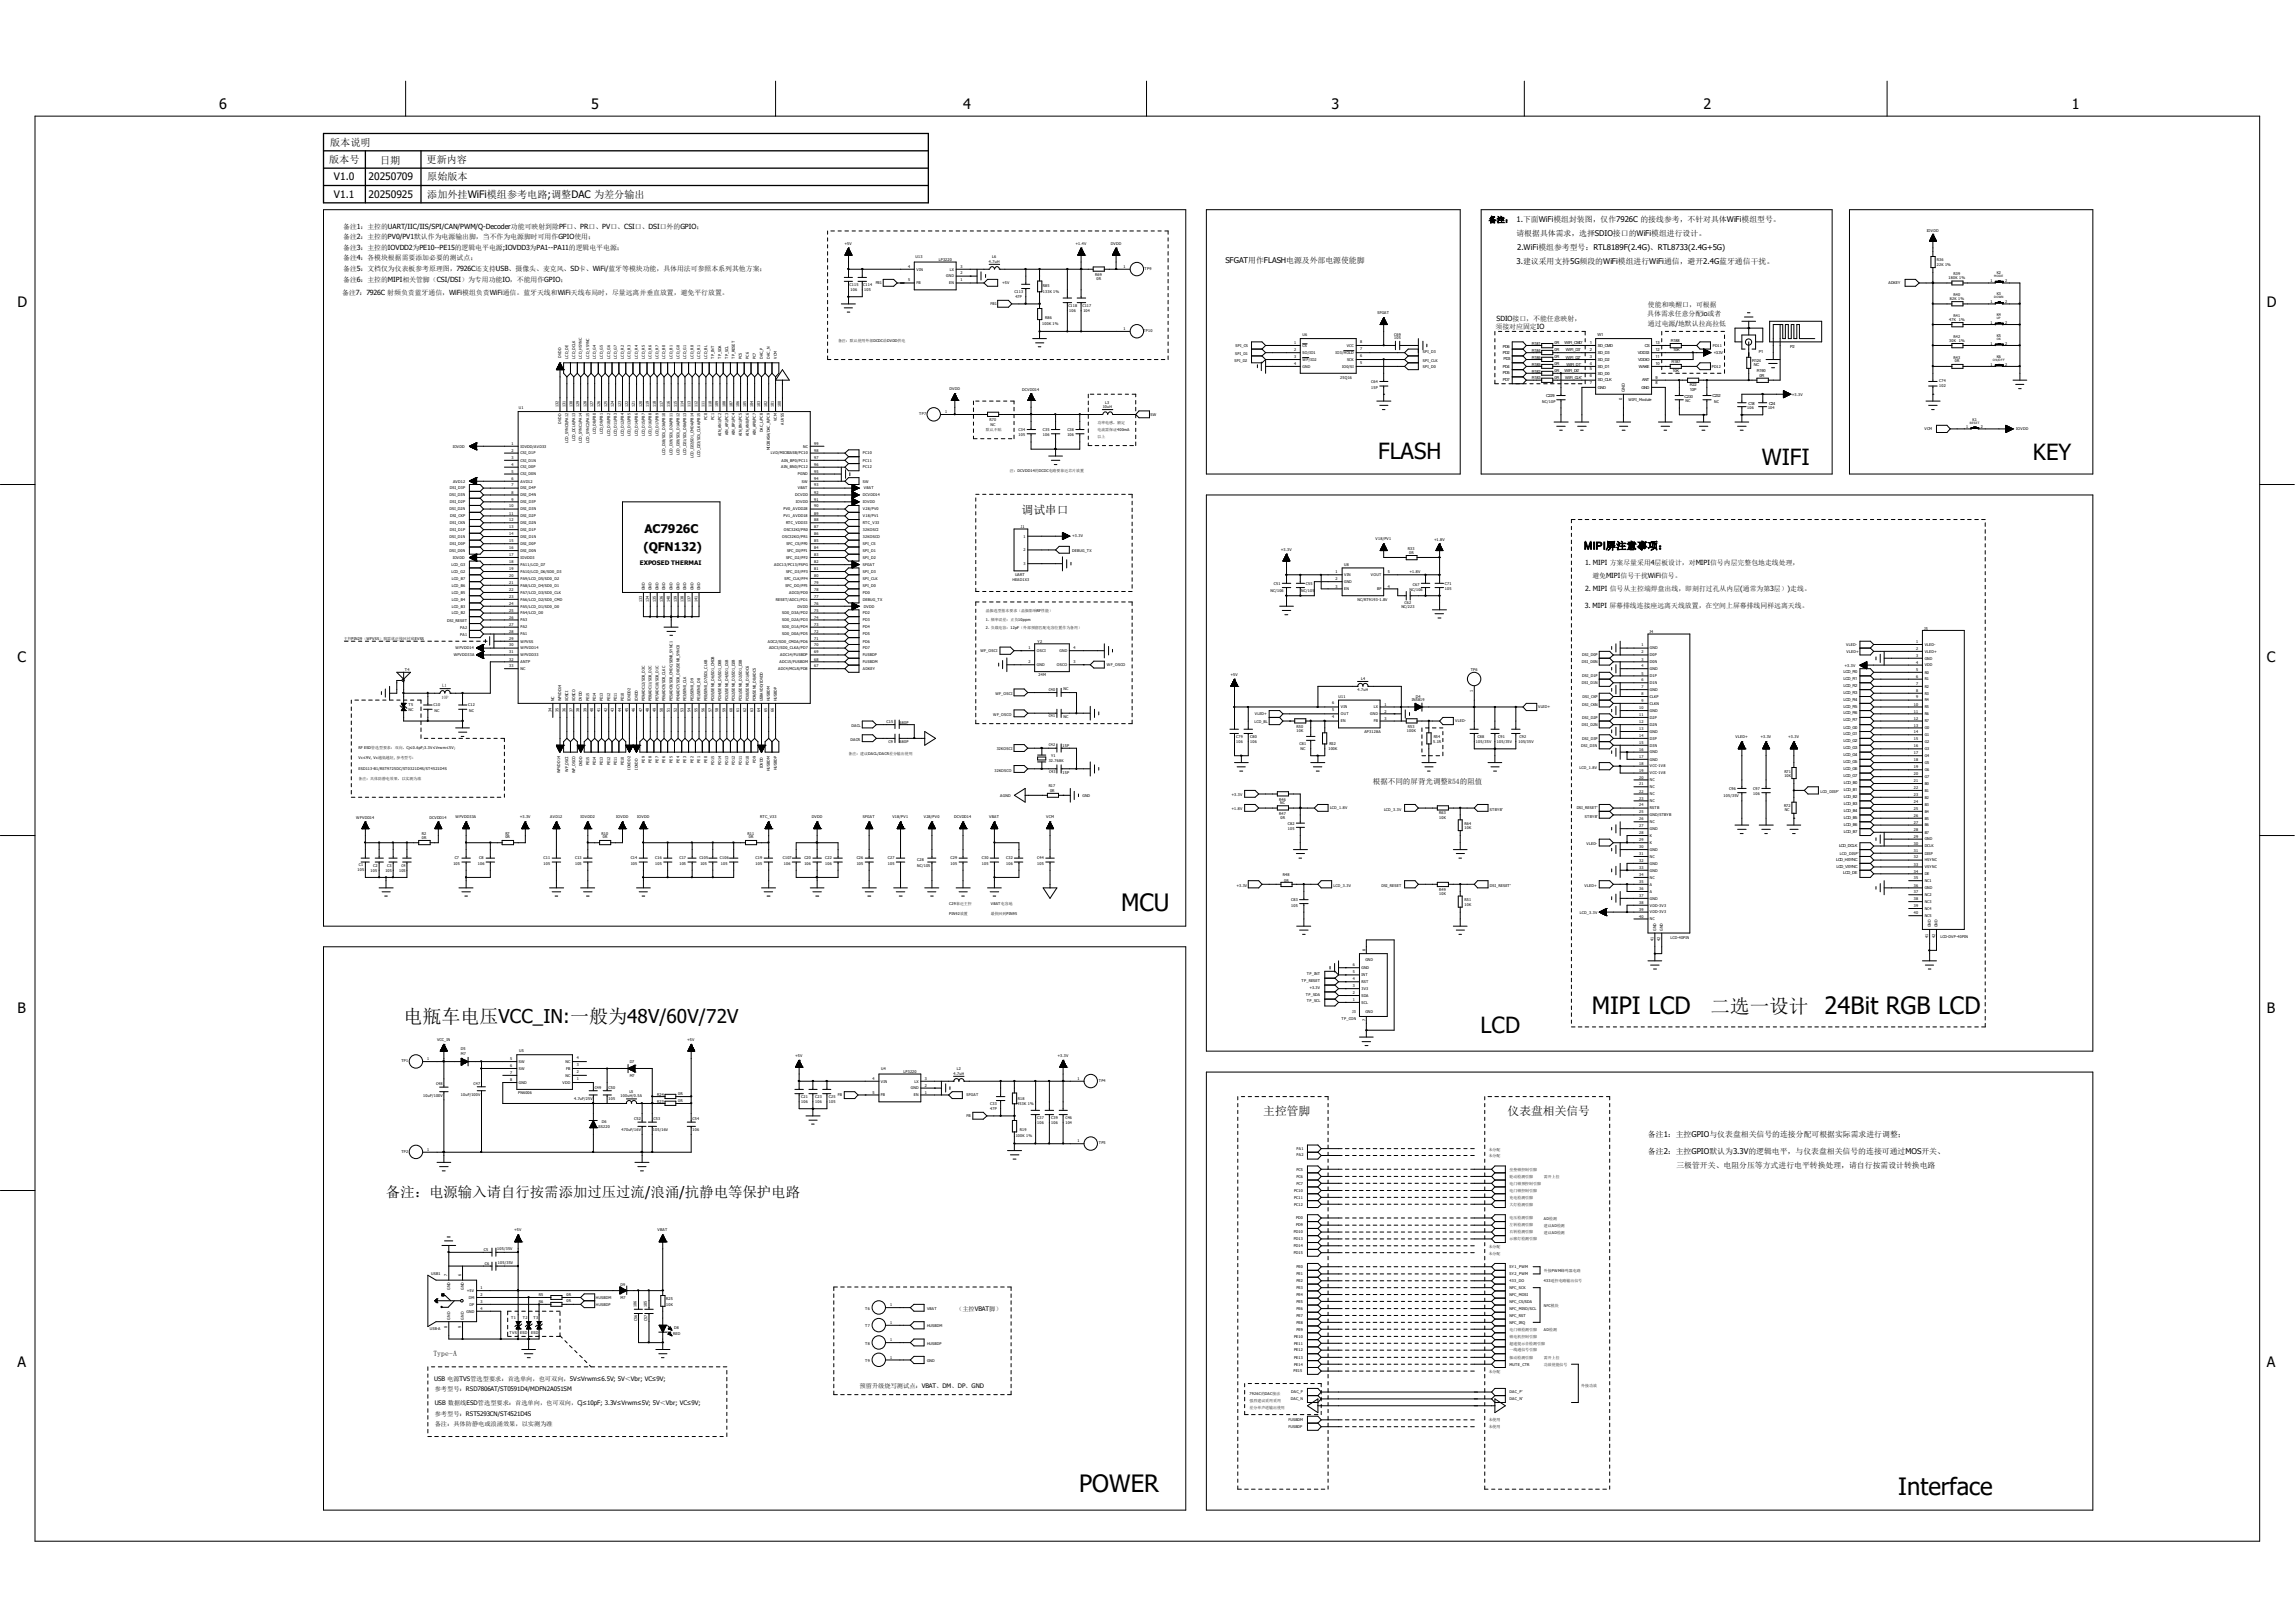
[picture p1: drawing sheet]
<svg xmlns="http://www.w3.org/2000/svg" width="297mm" height="210mm" viewBox="0 0 297 210" stroke-linecap="round" stroke-linejoin="round" font-family="sans-serif">
<defs><g id="words">
<g font-size="3.1">
<text x="145.1" y="117.9">MCU</text>
<text x="206" y="131.3">MIPI LCD</text>
<text x="236.1" y="131.3">24Bit RGB LCD</text>
<text x="139.7" y="193.1">POWER</text>
<text x="245.7" y="193.4">Interface</text>
</g>
<g font-size="2.9">
<text x="178.4" y="59.4">FLASH</text>
<text x="263.1" y="59.6">KEY</text>
<text x="228" y="60.2">WIFI</text>
<text x="191.6" y="133.7">LCD</text>
</g>
<g font-size="2.5">
<text x="221.4" y="131.1">二选一设计</text>
<text x="52.2" y="132.3">电瓶车电压VCC_IN:一般为48V/60V/72V</text>
</g>
<g font-size="1.9">
<text x="28.4" y="14.1">6</text>
<text x="76.5" y="14.1">5</text>
<text x="124.6" y="14.1">4</text>
<text x="172.3" y="14.1">3</text>
<text x="220.5" y="14.1">2</text>
<text x="268.1" y="14.1">1</text>
<text x="2.3" y="39.8">D</text>
<text x="293.4" y="39.8">D</text>
<text x="2.3" y="85.6">C</text>
<text x="293.4" y="85.6">C</text>
<text x="2.3" y="131.1">B</text>
<text x="293.4" y="131.1">B</text>
<text x="50" y="154.9">备注：电源输入请自行按需添加过压过流/浪涌/抗静电等保护电路</text>
<text x="2.3" y="177">A</text>
<text x="293.4" y="177">A</text>
</g>
<g font-size="1.5">
<text x="83.3" y="71.2">(QFN132)</text>
<text x="83.4" y="69">AC7926C</text>
<text x="132.2" y="66.5">调试串口</text>
<text x="163.5" y="144.2">主控管脚</text>
<text x="195.1" y="144.3">仪表盘相关信号</text>
</g>
<g font-size="1.3">
<text x="42.6" y="21.1">版本号</text>
<text x="42.7" y="18.8">版本说明</text>
<text x="43.2" y="23.3">V1.0</text>
<text x="47.7" y="23.3">20250709</text>
<text x="49.2" y="21.2">日期</text>
<text x="55.2" y="21.1">更新内容</text>
<text x="55.3" y="23.3">原始版本</text>
<text x="43.2" y="25.6">V1.1</text>
<text x="47.7" y="25.6">20250925</text>
<text x="55.3" y="25.6">添加外挂WiFi模组参考电路;调整DAC 为差分输出</text>
<text x="205" y="71.1">MIPI屏注意事项：</text>
</g>
<g font-size="1">
<text x="192.7" y="28.8">备注： 1.下面WiFi模组封装图，仅作7926C 的接线参考，不针对具体WiFi模组型号。</text>
<text x="158.6" y="34.1">SFGAT用作FLASH电源及外部电源使能脚</text>
<text x="196.3" y="30.6">请根据具体需求，选择SDIO接口的WiFi模组进行设计。</text>
<text x="196.3" y="34.2">3.建议采用支持5G频段的WiFi模组进行WiFi通信，避开2.4G蓝牙通信干扰。</text>
<text x="196.3" y="32.4">2.WiFi模组参考型号：RTL8189F(2.4G)、RTL8733(2.4G+5G)</text>
<text x="177.7" y="101.4">根据不同的屏背光调整R54的阻值</text>
<text x="213.3" y="147.1">备注1：主控GPIO与仪表盘相关信号的连接分配可根据实际需求进行调整；</text>
<text x="213.3" y="149.3">备注2：主控GPIO默认为3.3V的逻辑电平，与仪表盘相关信号的连接可通过MOS开关、</text>
<text x="217" y="151.1">三极管开关、电阻分压等方式进行电平转换处理，请自行按需设计转换电路</text>
<text x="56.1" y="175.4">Type-A</text>
</g>
<g font-size=".9">
<text x="44.4" y="29.6">备注1：主控的UART/IIC/IIS/SPI/CAN/PWM/Q-Decoder功能可映射到除PF口、PR口、PV口、CSI口、DSI口外的GPIO；</text>
<text x="44.4" y="30.9">备注2：主控的PV0/PV1默认作为电源输出脚，当不作为电源脚时可用作GPIO使用；</text>
<text x="44.4" y="32.3">备注3：主控的IOVDD2为PE10--PE15的逻辑电平电源;IOVDD3为PA1--PA11的逻辑电平电源；</text>
<text x="44.4" y="33.6">备注4：各模块根据需要添加必要的测试点；</text>
<text x="44.4" y="35">备注5：文档仅为仪表板参考原理图，7926C还支持USB、摄像头、麦克风、SD卡、WiFi/蓝牙等模块功能，具体用法可参照本系列其他方案；</text>
<text x="44.3" y="38.1">备注7：7926C 射频负责蓝牙通信，WiFi模组负责WiFi通信。蓝牙天线和WiFi天线布局时，尽量远离并垂直放置，避免平行放置。</text>
<text x="44.4" y="36.5">备注6：主控的MIPI相关管脚（CSI/DSI）为专用功能IO，不能用作GPIO；</text>
<text x="193.7" y="41.5">SDIO接口，不能任意映射，</text>
<text x="213.2" y="40.9">具体需求任意分配io或者</text>
<text x="213.3" y="39.8">使能和唤醒口，可根据</text>
<text x="193.5" y="42.5">须接对应固定IO</text>
<text x="213.3" y="42.2">通过电源/地默认拉高拉低</text>
<text x="205.1" y="76.5">2. MIPI 信号从主控端焊盘出线，即刻打过孔从内层(通常为第3层）)走线。</text>
<text x="205.1" y="73.1">1. MIPI 方案尽量采用4层板设计，对MIPI信号内层完整包地走线处理，</text>
<text x="206.1" y="74.8">避免MIPI信号干扰WiFi信号。</text>
<text x="205.1" y="78.7">3. MIPI 屏幕排线连接座远离天线放置，在空间上屏幕排线同样远离天线。</text>
</g>
<g font-size=".8">
<text x="82.8" y="73.1">EXPOSED THERMAI</text>
<text x="123.7" y="169.6">（主控VBAT脚）</text>
<text x="56.2" y="178.7">USB 电源TVS管选型要求：首选单向，也可双向，5V≤Vrwm≤6.5V; 5V＜Vbr; VC≤9V;</text>
<text x="56.3" y="180">参考型号：RSD7806AT/ST0591D4/MDFN2A051SM</text>
<text x="111.3" y="179.6">预留升级烧写测试点：VBAT、DM、DP、GND</text>
<text x="56.3" y="181.8">USB 数据线ESD管选型要求：首选单向，也可双向，Cj≤10pF; 3.3V≤Vrwm≤5V; 5V＜Vbr; VC≤9V;</text>
<text x="56.3" y="183.2">参考型号：RST5293CN/ST4521D4S</text>
<text x="56.3" y="184.5">备注：具体防静电或浪涌效果，以实测为准</text>
</g>
<g font-size=".6">
<text x="57.2" y="88.9">L1</text>
<text x="57.1" y="90.5">10P</text>
</g>
<g font-size=".5">
<text x="109.3" y="31.7">+5V</text>
<text x="117.5" y="34.6">4</text>
<text x="118.5" y="33.4">U13</text>
<text x="118.6" y="35">VIN</text>
<text x="121.5" y="33.7">LP3220</text>
<text x="122.5" y="35.9">GND</text>
<text x="122.9" y="35">LX</text>
<text x="124.3" y="35.5">2</text>
<text x="124.3" y="34.6">3</text>
<text x="128" y="34">4.7uH</text>
<text x="128.4" y="33.4">L6</text>
<text x="139.2" y="31.7">+1.4V</text>
<text x="141.7" y="35.7">R69</text>
<text x="143.8" y="31.7">DVDD</text>
<text x="145.4" y="34.6">1</text>
<text x="148.1" y="34.9">TP9</text>
<text x="249.3" y="30.1">IOVDD</text>
<text x="250.7" y="33.7">R36</text>
<text x="250.7" y="34.4">22K 1%</text>
<text x="252.8" y="35.6">R39</text>
<text x="258.4" y="35.5">K2</text>
<text x="109.9" y="37">C115</text>
<text x="110.1" y="37.7">106</text>
<text x="111.7" y="37">C114</text>
<text x="111.8" y="37.7">105</text>
<text x="113.3" y="36.8">FB1</text>
<text x="117.5" y="36.4">5</text>
<text x="118.6" y="36.8">FB</text>
<text x="122.9" y="36.8">EN</text>
<text x="124.3" y="36.4">1</text>
<text x="128.2" y="39.5">FB1</text>
<text x="129.7" y="36.8">+5V</text>
<text x="131.3" y="37.9">C113</text>
<text x="131.4" y="38.6">47P</text>
<text x="134.9" y="42">100K 1%</text>
<text x="135" y="37.2">R85</text>
<text x="135" y="37.9">133K 1%</text>
<text x="135.3" y="41.3">R86</text>
<text x="138.3" y="39.7">C118</text>
<text x="138.4" y="40.4">106</text>
<text x="140.1" y="39.7">C117</text>
<text x="140.2" y="40.4">104</text>
<text x="141.9" y="36.3">0R</text>
<text x="178.3" y="40.7">SFGAT</text>
<text x="244.4" y="36.8">ADKEY</text>
<text x="252.2" y="36.1">180K 1%</text>
<text x="252.3" y="41.5">47K 1%</text>
<text x="252.3" y="38.8">82K 1%</text>
<text x="252.8" y="38.3">R40</text>
<text x="252.8" y="41">R41</text>
<text x="257.6" y="36.5">1</text>
<text x="257.6" y="39.2">1</text>
<text x="257.6" y="41.9">1</text>
<text x="258.4" y="38.2">K3</text>
<text x="258.4" y="40.9">K4</text>
<text x="259.5" y="36.5">2</text>
<text x="259.5" y="39.2">2</text>
<text x="259.5" y="41.9">2</text>
<text x="72.6" y="46.3" transform="rotate(-90 72.6 46.3)">DVDD</text>
<text x="73.5" y="46.4" transform="rotate(-90 73.5 46.4)">LCD_DE</text>
<text x="74.4" y="46.4" transform="rotate(-90 74.4 46.4)">LCD_DCLK</text>
<text x="75.3" y="46.4" transform="rotate(-90 75.3 46.4)">LCD_HSYNC</text>
<text x="76.2" y="46.4" transform="rotate(-90 76.2 46.4)">LCD_VSYNC</text>
<text x="77.1" y="46.4" transform="rotate(-90 77.1 46.4)">LCD_G4</text>
<text x="78" y="46.4" transform="rotate(-90 78 46.4)">LCD_G5</text>
<text x="78.9" y="46.4" transform="rotate(-90 78.9 46.4)">LCD_G6</text>
<text x="79.8" y="46.4" transform="rotate(-90 79.8 46.4)">LCD_G7</text>
<text x="80.7" y="46.4" transform="rotate(-90 80.7 46.4)">LCD_R2</text>
<text x="81.6" y="46.4" transform="rotate(-90 81.6 46.4)">LCD_R3</text>
<text x="82.5" y="46.4" transform="rotate(-90 82.5 46.4)">LCD_R4</text>
<text x="83.4" y="46.4" transform="rotate(-90 83.4 46.4)">LCD_R5</text>
<text x="84.3" y="46.4" transform="rotate(-90 84.3 46.4)">LCD_R6</text>
<text x="85.2" y="46.4" transform="rotate(-90 85.2 46.4)">LCD_R7</text>
<text x="86.1" y="46.4" transform="rotate(-90 86.1 46.4)">LCD_B0</text>
<text x="87" y="46.4" transform="rotate(-90 87 46.4)">LCD_B1</text>
<text x="87.9" y="46.4" transform="rotate(-90 87.9 46.4)">LCD_G0</text>
<text x="88.8" y="46.4" transform="rotate(-90 88.8 46.4)">LCD_G1</text>
<text x="89.7" y="46.4" transform="rotate(-90 89.7 46.4)">LCD_R0</text>
<text x="90.6" y="46.4" transform="rotate(-90 90.6 46.4)">LCD_R1</text>
<text x="91.5" y="46.4" transform="rotate(-90 91.5 46.4)">LCD_BL</text>
<text x="92.4" y="46.4" transform="rotate(-90 92.4 46.4)">TP_INT</text>
<text x="93.3" y="46.4" transform="rotate(-90 93.3 46.4)">TP_SDA</text>
<text x="94.2" y="46.4" transform="rotate(-90 94.2 46.4)">TP_SCL</text>
<text x="95.1" y="46.4" transform="rotate(-90 95.1 46.4)">TP_RESET</text>
<text x="96" y="46.4" transform="rotate(-90 96 46.4)">PC5</text>
<text x="96.9" y="46.4" transform="rotate(-90 96.9 46.4)">PC6</text>
<text x="97.8" y="46.4" transform="rotate(-90 97.8 46.4)">PC7</text>
<text x="98.7" y="46.4" transform="rotate(-90 98.7 46.4)">DAC_P</text>
<text x="99.6" y="46.4" transform="rotate(-90 99.6 46.4)">DAC_N</text>
<text x="100.5" y="46.4" transform="rotate(-90 100.5 46.4)">VCM</text>
<text x="108.5" y="44.2">备注：默认使用外部DCDC给DVDD供电</text>
<text x="145.4" y="42.7">1</text>
<text x="148" y="43">TP10</text>
<text x="159.8" y="46.8">SPI_D2</text>
<text x="159.9" y="45.9">SPI_D1</text>
<text x="159.9" y="44.9">SPI_CS</text>
<text x="167.5" y="44.5">1</text>
<text x="167.5" y="45.4">2</text>
<text x="167.5" y="46.3">3</text>
<text x="167.5" y="47.2">4</text>
<text x="168.6" y="44.9">CS</text>
<text x="168.6" y="45.8">SO/IO1</text>
<text x="168.6" y="46.7">WP/IO2</text>
<text x="168.6" y="47.6">GND</text>
<text x="168.6" y="43.5">U6</text>
<text x="172.8" y="45.8">IO3/HOLD</text>
<text x="173.7" y="47.6">IO0/SI</text>
<text x="174.3" y="44.9">VCC</text>
<text x="174.3" y="46.7">SCK</text>
<text x="176" y="47.1">5</text>
<text x="176" y="46.2">6</text>
<text x="176" y="45.3">7</text>
<text x="176" y="44.4">8</text>
<text x="180.4" y="43.5">C69</text>
<text x="180.4" y="43.9">105</text>
<text x="184.1" y="46.8">SPI_CLK</text>
<text x="184.1" y="47.7">SPI_D0</text>
<text x="184.1" y="45.6">SPI_D3</text>
<text x="194.5" y="45.8">PD2</text>
<text x="194.5" y="45">PD6</text>
<text x="194.5" y="47.7">PD4</text>
<text x="194.6" y="46.6">PD3</text>
<text x="198.2" y="44.6">R181</text>
<text x="198.2" y="45.5">R184</text>
<text x="198.2" y="46.4">R186</text>
<text x="198.2" y="47.3">R185</text>
<text x="201.2" y="44.5">0R</text>
<text x="201.2" y="45.4">0R</text>
<text x="201.2" y="46.3">0R</text>
<text x="201.2" y="47.2">0R</text>
<text x="202.5" y="44.5">WIFI_CMD'</text>
<text x="202.6" y="45.4">WIFI_D3'</text>
<text x="202.6" y="46.4">WIFI_D2'</text>
<text x="202.7" y="47.3">WIFI_D1'</text>
<text x="205.7" y="44.5">1</text>
<text x="205.7" y="45.4">2</text>
<text x="205.7" y="46.3">3</text>
<text x="205.7" y="47.2">4</text>
<text x="205.7" y="47.9">5</text>
<text x="206.8" y="43.5">W1</text>
<text x="206.8" y="44.9">SD_CMD</text>
<text x="206.8" y="45.8">SD_D3</text>
<text x="206.8" y="46.7">SD_D2</text>
<text x="206.8" y="47.6">SD_D1</text>
<text x="212" y="45.8">VDD33</text>
<text x="212" y="46.7">VDDIO</text>
<text x="212.1" y="47.6">WAKE</text>
<text x="212.9" y="44.9">CS</text>
<text x="214.2" y="47.2">10</text>
<text x="214.2" y="46.3">11</text>
<text x="214.2" y="45.4">12</text>
<text x="214.2" y="44.5">13</text>
<text x="216.2" y="44.2">R188</text>
<text x="216.3" y="47">R187</text>
<text x="216.5" y="45.4">10K</text>
<text x="221.5" y="47.6">PD12</text>
<text x="221.7" y="44.9">PD11</text>
<text x="221.8" y="45.8">+3.3V</text>
<text x="226.8" y="46.8">R124</text>
<text x="227" y="47.4">NC</text>
<text x="227.6" y="45.7">P1</text>
<text x="231.7" y="45">P2</text>
<text x="252.3" y="44.2">30K 1%</text>
<text x="252.8" y="43.7">R42</text>
<text x="252.8" y="46.4">R43</text>
<text x="253" y="46.9">0R</text>
<text x="257.6" y="44.6">1</text>
<text x="257.6" y="47.3">1</text>
<text x="258.4" y="43.6">K5</text>
<text x="258.4" y="46.3">K6</text>
<text x="259.5" y="44.6">2</text>
<text x="259.5" y="47.3">2</text>
<text x="67.1" y="52.9">U1</text>
<text x="72.3" y="52.7" transform="rotate(-90 72.3 52.7)">132</text>
<text x="73.2" y="52.7" transform="rotate(-90 73.2 52.7)">131</text>
<text x="74.1" y="52.7" transform="rotate(-90 74.1 52.7)">130</text>
<text x="75" y="52.7" transform="rotate(-90 75 52.7)">129</text>
<text x="75.9" y="52.7" transform="rotate(-90 75.9 52.7)">128</text>
<text x="76.8" y="52.7" transform="rotate(-90 76.8 52.7)">127</text>
<text x="77.7" y="52.7" transform="rotate(-90 77.7 52.7)">126</text>
<text x="78.6" y="52.7" transform="rotate(-90 78.6 52.7)">125</text>
<text x="79.5" y="52.7" transform="rotate(-90 79.5 52.7)">124</text>
<text x="80.4" y="52.7" transform="rotate(-90 80.4 52.7)">123</text>
<text x="81.3" y="52.7" transform="rotate(-90 81.3 52.7)">122</text>
<text x="82.2" y="52.7" transform="rotate(-90 82.2 52.7)">121</text>
<text x="83.1" y="52.7" transform="rotate(-90 83.1 52.7)">120</text>
<text x="84" y="52.7" transform="rotate(-90 84 52.7)">119</text>
<text x="84.9" y="52.7" transform="rotate(-90 84.9 52.7)">118</text>
<text x="85.8" y="52.7" transform="rotate(-90 85.8 52.7)">117</text>
<text x="86.7" y="52.7" transform="rotate(-90 86.7 52.7)">116</text>
<text x="87.6" y="52.7" transform="rotate(-90 87.6 52.7)">115</text>
<text x="88.5" y="52.7" transform="rotate(-90 88.5 52.7)">114</text>
<text x="89.4" y="52.7" transform="rotate(-90 89.4 52.7)">113</text>
<text x="90.2" y="52.7" transform="rotate(-90 90.2 52.7)">112</text>
<text x="91.2" y="52.7" transform="rotate(-90 91.2 52.7)">111</text>
<text x="92.1" y="52.7" transform="rotate(-90 92.1 52.7)">110</text>
<text x="93" y="52.7" transform="rotate(-90 93 52.7)">109</text>
<text x="93.9" y="52.7" transform="rotate(-90 93.9 52.7)">108</text>
<text x="94.8" y="52.7" transform="rotate(-90 94.8 52.7)">107</text>
<text x="95.7" y="52.7" transform="rotate(-90 95.7 52.7)">106</text>
<text x="96.6" y="52.7" transform="rotate(-90 96.6 52.7)">105</text>
<text x="97.5" y="52.7" transform="rotate(-90 97.5 52.7)">104</text>
<text x="98.4" y="52.7" transform="rotate(-90 98.4 52.7)">103</text>
<text x="99.3" y="52.7" transform="rotate(-90 99.3 52.7)">102</text>
<text x="100.2" y="52.7" transform="rotate(-90 100.2 52.7)">101</text>
<text x="101" y="52.7" transform="rotate(-90 101 52.7)">100</text>
<text x="119" y="53.7">TP7</text>
<text x="122.3" y="53.4">1</text>
<text x="122.9" y="50.5">DVDD</text>
<text x="132.3" y="50.6">DCVDD14</text>
<text x="142.7" y="52.8">10uH</text>
<text x="143" y="52.3">L3</text>
<text x="148.9" y="53.8">SW</text>
<text x="173.4" y="49.1">25Q16</text>
<text x="177.5" y="49.6">C64</text>
<text x="177.5" y="50.3">15P</text>
<text x="194.5" y="48.4">PD5</text>
<text x="194.5" y="49.3">PD7</text>
<text x="198.2" y="48.2">R182</text>
<text x="198.2" y="49.1">R183</text>
<text x="199.6" y="52.1">NC/10P</text>
<text x="200.1" y="51.4">C229</text>
<text x="201.2" y="48.1">0R</text>
<text x="201.2" y="49">0R</text>
<text x="202.5" y="48.1">WIFI_D0'</text>
<text x="202.6" y="49">WIFI_CLK'</text>
<text x="205.7" y="48.8">6</text>
<text x="205.7" y="49.7">7</text>
<text x="206.8" y="48.5">SD_D0</text>
<text x="206.8" y="49.4">SD_CLK</text>
<text x="206.8" y="50.3">GND</text>
<text x="209.9" y="51.8" transform="rotate(-90 209.9 51.8)">0</text>
<text x="210.3" y="50.7" transform="rotate(-90 210.3 50.7)">GND</text>
<text x="210.7" y="51.9">WIFI_Module</text>
<text x="212.4" y="50.3">GND</text>
<text x="212.5" y="49.4">ANT</text>
<text x="214.2" y="49.7">8</text>
<text x="214.2" y="49">9</text>
<text x="216.5" y="48.1">10K</text>
<text x="218" y="51.5">C230</text>
<text x="218.1" y="52">NC</text>
<text x="218.7" y="49.9">R22</text>
<text x="218.7" y="50.6">10P</text>
<text x="221.6" y="51.4">C232</text>
<text x="221.8" y="52.1">NC</text>
<text x="226.1" y="52.9">106</text>
<text x="226.3" y="52.5">C18</text>
<text x="227.4" y="48.1">R190</text>
<text x="227.7" y="48.8">0R</text>
<text x="228.8" y="52.9">104</text>
<text x="228.9" y="52.5">C24</text>
<text x="231.9" y="51.3">+3.3V</text>
<text x="251" y="49.4">C74</text>
<text x="251" y="50.1">102</text>
<text x="58.6" y="57.9">IOVDD</text>
<text x="66.2" y="57.6">1</text>
<text x="66.2" y="58.5">2</text>
<text x="66.2" y="59.4">3</text>
<text x="67.4" y="57.9">IOVDD/AVD33</text>
<text x="67.4" y="58.8">CSI_D1P</text>
<text x="67.4" y="59.7">CSI_D1N</text>
<text x="72.6" y="54.8" transform="rotate(-90 72.6 54.8)">DVDD</text>
<text x="73.5" y="57.3" transform="rotate(-90 73.5 57.3)">LCD_SYNC0/PA12</text>
<text x="74.4" y="57.1" transform="rotate(-90 74.4 57.1)">LCD_DCLK/PA13</text>
<text x="75.3" y="57.3" transform="rotate(-90 75.3 57.3)">LCD_SYNC1/PA14</text>
<text x="76.2" y="57.3" transform="rotate(-90 76.2 57.3)">LCD_SYNC2/PA15</text>
<text x="77.1" y="56.2" transform="rotate(-90 77.1 56.2)">LCD_D8/PB0</text>
<text x="78" y="56.2" transform="rotate(-90 78 56.2)">LCD_D9/PB1</text>
<text x="78.9" y="56.5" transform="rotate(-90 78.9 56.5)">LCD_D10/PB2</text>
<text x="79.8" y="56.5" transform="rotate(-90 79.8 56.5)">LCD_D11/PB3</text>
<text x="80.7" y="56.5" transform="rotate(-90 80.7 56.5)">LCD_D12/PB4</text>
<text x="81.6" y="56.5" transform="rotate(-90 81.6 56.5)">LCD_D13/PB5</text>
<text x="82.5" y="56.5" transform="rotate(-90 82.5 56.5)">LCD_D14/PB6</text>
<text x="83.4" y="56.5" transform="rotate(-90 83.4 56.5)">LCD_D15/PB7</text>
<text x="84.3" y="56.5" transform="rotate(-90 84.3 56.5)">LCD_D16/PB8</text>
<text x="85.2" y="56.5" transform="rotate(-90 85.2 56.5)">LCD_D17/PB9</text>
<text x="86.1" y="58.9" transform="rotate(-90 86.1 58.9)">LCD_D18/SD1_D3A/PB10</text>
<text x="87" y="58.9" transform="rotate(-90 87 58.9)">LCD_D19/SD1_D2A/PB11</text>
<text x="87.9" y="58.9" transform="rotate(-90 87.9 58.9)">LCD_D20/SD1_D1A/PB12</text>
<text x="88.8" y="58.9" transform="rotate(-90 88.8 58.9)">LCD_D21/SD1_D0A/PB13</text>
<text x="89.7" y="59.3" transform="rotate(-90 89.7 59.3)">LCD_D22/SD1_CMDA/PB14</text>
<text x="90.6" y="59.1" transform="rotate(-90 90.6 59.1)">LCD_D23/SD1_CLKA/PB15</text>
<text x="91.5" y="54.3" transform="rotate(-90 91.5 54.3)">PC0</text>
<text x="92.4" y="54.3" transform="rotate(-90 92.4 54.3)">PC1</text>
<text x="93.3" y="56.4" transform="rotate(-90 93.3 56.4)">AIN_AN1/PC2</text>
<text x="94.2" y="56.3" transform="rotate(-90 94.2 56.3)">AIN_AP1/PC3</text>
<text x="95.1" y="56.3" transform="rotate(-90 95.1 56.3)">AIN_BP1/PC4</text>
<text x="96" y="56.4" transform="rotate(-90 96 56.4)">AIN_BN1/PC5</text>
<text x="96.9" y="56.4" transform="rotate(-90 96.9 56.4)">AIN_AN0/PC6</text>
<text x="97.8" y="56.3" transform="rotate(-90 97.8 56.3)">AIN_AP0/PC7</text>
<text x="98.7" y="55.9" transform="rotate(-90 98.7 55.9)">DAC_L/PC8</text>
<text x="99.6" y="58.3" transform="rotate(-90 99.6 58.3)">MICBIASA/DAC_R/PC9</text>
<text x="99.8" y="58.8">LVD/MICBIASB/PC10</text>
<text x="100.5" y="54.5" transform="rotate(-90 100.5 54.5)">VCM</text>
<text x="101.1" y="59.7">AIN_BP0/PC11</text>
<text x="101.4" y="54.9" transform="rotate(-90 101.4 54.9)">AUVSS</text>
<text x="103.9" y="57.9">NC</text>
<text x="105.4" y="59.4">97</text>
<text x="105.4" y="58.5">98</text>
<text x="105.4" y="57.6">99</text>
<text x="111.7" y="58.8">PC10</text>
<text x="111.7" y="59.7">PC11</text>
<text x="127.6" y="55.8">默认不贴</text>
<text x="128.1" y="54.5">R70</text>
<text x="128.2" y="55.1">NC</text>
<text x="131.8" y="55.8">C34</text>
<text x="131.8" y="56.5">105</text>
<text x="135" y="55.8">C35</text>
<text x="135" y="56.5">106</text>
<text x="138.1" y="55.8">C38</text>
<text x="138.1" y="56.5">106</text>
<text x="142" y="54.9">功率电感，额定</text>
<text x="142" y="55.8">电流需保证400mA</text>
<text x="142" y="56.7">以上</text>
<text x="249" y="55.7">VCM</text>
<text x="254.5" y="55.4">1</text>
<text x="255.3" y="54.4">K1</text>
<text x="256.4" y="55.4">2</text>
<text x="260.9" y="55.7">IOVDD</text>
<text x="58.2" y="64.2">DSI_D3N</text>
<text x="58.2" y="63.3">DSI_D3P</text>
<text x="58.2" y="65.1">DSI_D2P</text>
<text x="58.6" y="62.4">AVD12</text>
<text x="65.9" y="65.7">10</text>
<text x="66.2" y="60.3">4</text>
<text x="66.2" y="61.2">5</text>
<text x="66.2" y="62.1">6</text>
<text x="66.2" y="62.9">7</text>
<text x="66.2" y="63.9">8</text>
<text x="66.2" y="64.8">9</text>
<text x="67.4" y="60.6">CSI_D0P</text>
<text x="67.4" y="61.5">CSI_D0N</text>
<text x="67.4" y="62.4">AVD12</text>
<text x="67.4" y="63.3">DSI_D4P</text>
<text x="67.4" y="64.2">DSI_D4N</text>
<text x="67.4" y="65.1">DSI_D3P</text>
<text x="101.1" y="60.6">AIN_BN0/PC12</text>
<text x="102.9" y="64.2">DCVDD</text>
<text x="103" y="65.1">IOVDD</text>
<text x="103.3" y="63.3">VBAT</text>
<text x="103.3" y="61.5">PGND</text>
<text x="103.8" y="62.4">SW</text>
<text x="105.4" y="65.7">90</text>
<text x="105.4" y="64.8">91</text>
<text x="105.4" y="63.9">92</text>
<text x="105.4" y="62.9">93</text>
<text x="105.4" y="62.1">94</text>
<text x="105.4" y="61.2">95</text>
<text x="105.4" y="60.3">96</text>
<text x="111.7" y="65.1">IOVDD</text>
<text x="111.7" y="64.2">DCVDD14</text>
<text x="111.7" y="62.4">SW</text>
<text x="111.7" y="60.6">PC12</text>
<text x="111.8" y="63.3">VBAT</text>
<text x="130.7" y="61.1">注：DCVDD14的DCDC电路要靠近芯片放置</text>
<text x="58.2" y="66">DSI_D2N</text>
<text x="58.2" y="69.6">DSI_D1N</text>
<text x="58.2" y="71.4">DSI_D0N</text>
<text x="58.2" y="67.8">DSI_CKN</text>
<text x="58.2" y="68.7">DSI_D1P</text>
<text x="58.2" y="70.5">DSI_D0P</text>
<text x="58.3" y="66.9">DSI_CKP</text>
<text x="65.9" y="66.6">11</text>
<text x="65.9" y="67.5">12</text>
<text x="65.9" y="68.4">13</text>
<text x="65.9" y="69.3">14</text>
<text x="65.9" y="70.2">15</text>
<text x="65.9" y="71.1">16</text>
<text x="65.9" y="72">17</text>
<text x="67.4" y="66">DSI_D3N</text>
<text x="67.4" y="66.9">DSI_D2P</text>
<text x="67.4" y="67.8">DSI_D2N</text>
<text x="67.4" y="68.7">DSI_D1P</text>
<text x="67.4" y="69.6">DSI_D1N</text>
<text x="67.4" y="70.5">DSI_D0P</text>
<text x="67.4" y="71.4">DSI_D0N</text>
<text x="101.2" y="69.6">OSC32KO/PR1</text>
<text x="101.4" y="66.9">PV1_AVDD18</text>
<text x="101.4" y="66">PV0_AVDD28</text>
<text x="101.4" y="68.7">OSC32KI/PR0</text>
<text x="101.7" y="67.8">RTC_VDD33</text>
<text x="101.8" y="70.5">SFC_CS/PF0</text>
<text x="101.9" y="71.4">SFC_DI/PF1</text>
<text x="105.4" y="72">83</text>
<text x="105.4" y="71.1">84</text>
<text x="105.4" y="70.2">85</text>
<text x="105.4" y="69.3">86</text>
<text x="105.4" y="68.4">87</text>
<text x="105.4" y="67.5">88</text>
<text x="105.4" y="66.6">89</text>
<text x="111.7" y="71.4">SPI_D1</text>
<text x="111.7" y="70.5">SPI_CS</text>
<text x="111.7" y="69.6">32KOSCO</text>
<text x="111.7" y="68.7">32KOSCI</text>
<text x="111.7" y="67.8">RTC_V33</text>
<text x="111.7" y="66.9">V18/PV1</text>
<text x="111.7" y="66">V28/PV0</text>
<text x="132.1" y="68.4">J1</text>
<text x="132.5" y="69.6">1</text>
<text x="132.5" y="71.3">2</text>
<text x="138.8" y="71.4">DEBUG_TX</text>
<text x="138.8" y="69.5">+3.3V</text>
<text x="165.8" y="71.2">+3.3V</text>
<text x="178" y="69.9">V18/PV1</text>
<text x="182.2" y="71.2">R33</text>
<text x="182.4" y="71.6">0R</text>
<text x="185.6" y="70.1">+1.8V</text>
<text x="58.4" y="73.2">LCD_G3</text>
<text x="58.4" y="74.1">LCD_G2</text>
<text x="58.5" y="75">LCD_B7</text>
<text x="58.5" y="75.9">LCD_B6</text>
<text x="58.5" y="76.8">LCD_B5</text>
<text x="58.5" y="77.7">LCD_B4</text>
<text x="58.6" y="72.3">IOVDD</text>
<text x="65.9" y="72.9">18</text>
<text x="65.9" y="73.7">19</text>
<text x="65.9" y="74.7">20</text>
<text x="65.9" y="75.6">21</text>
<text x="65.9" y="76.5">22</text>
<text x="65.9" y="77.4">23</text>
<text x="67.4" y="72.3">IOVDD3</text>
<text x="67.4" y="73.2">PA11/LCD_D7</text>
<text x="67.4" y="74.1">PA10/LCD_D6/SD0_D3</text>
<text x="67.4" y="75">PA9/LCD_D5/SD0_D2</text>
<text x="67.4" y="75.9">PA8/LCD_D4/SD0_D1</text>
<text x="67.4" y="76.8">PA7/LCD_D3/SD0_CLK</text>
<text x="67.4" y="77.7">PA6/LCD_D2/SD0_CMD</text>
<text x="83.1" y="77.9" transform="rotate(-90 83.1 77.9)">133</text>
<text x="83.4" y="76.4" transform="rotate(-90 83.4 76.4)">GND</text>
<text x="84" y="77.9" transform="rotate(-90 84 77.9)">134</text>
<text x="84.3" y="76.4" transform="rotate(-90 84.3 76.4)">GND</text>
<text x="84.9" y="77.9" transform="rotate(-90 84.9 77.9)">135</text>
<text x="85.2" y="76.4" transform="rotate(-90 85.2 76.4)">GND</text>
<text x="85.8" y="77.9" transform="rotate(-90 85.8 77.9)">136</text>
<text x="86.1" y="76.4" transform="rotate(-90 86.1 76.4)">GND</text>
<text x="86.7" y="77.9" transform="rotate(-90 86.7 77.9)">140</text>
<text x="87" y="76.4" transform="rotate(-90 87 76.4)">GND</text>
<text x="87.6" y="77.9" transform="rotate(-90 87.6 77.9)">139</text>
<text x="87.9" y="76.4" transform="rotate(-90 87.9 76.4)">GND</text>
<text x="88.5" y="77.9" transform="rotate(-90 88.5 77.9)">138</text>
<text x="88.8" y="76.4" transform="rotate(-90 88.8 76.4)">GND</text>
<text x="89.4" y="77.9" transform="rotate(-90 89.4 77.9)">137</text>
<text x="89.7" y="76.4" transform="rotate(-90 89.7 76.4)">GND</text>
<text x="90.2" y="77.9" transform="rotate(-90 90.2 77.9)">141</text>
<text x="90.6" y="76.4" transform="rotate(-90 90.6 76.4)">GND</text>
<text x="100.2" y="73.2">ADC13/PC13/FSPG</text>
<text x="100.4" y="77.7">RESET/ADC1/PD1</text>
<text x="101.5" y="75">SFC_CLK/PF4</text>
<text x="101.6" y="75.9">SFC_DO/PF5</text>
<text x="101.7" y="74.1">SFC_D3/PF3</text>
<text x="101.7" y="72.3">SFC_D2/PF2</text>
<text x="102.2" y="76.8">ADC0/PD0</text>
<text x="105.4" y="77.4">77</text>
<text x="105.4" y="76.5">78</text>
<text x="105.4" y="75.6">79</text>
<text x="105.4" y="74.7">80</text>
<text x="105.4" y="73.7">81</text>
<text x="105.4" y="72.9">82</text>
<text x="111.7" y="75.9">SPI_D0</text>
<text x="111.7" y="75">SPI_CLK</text>
<text x="111.7" y="73.2">SFGAT</text>
<text x="111.7" y="72.3">SPI_D2</text>
<text x="111.7" y="74.1">SPI_D3</text>
<text x="111.7" y="77.7">DEBUG_TX</text>
<text x="111.7" y="76.8">PD0</text>
<text x="131" y="75.2">HEAD1X3</text>
<text x="131.4" y="74.6">UART</text>
<text x="132.5" y="73.1">3</text>
<text x="164.4" y="76.7">NC/106</text>
<text x="164.8" y="75.6">C51</text>
<text x="168.4" y="76.7">NC/105</text>
<text x="169" y="75.6">C55</text>
<text x="172.8" y="74.2">1</text>
<text x="172.8" y="75.1">2</text>
<text x="172.8" y="76">3</text>
<text x="173.9" y="74.5">VIN</text>
<text x="173.9" y="75.4">GND</text>
<text x="173.9" y="76.4">EN</text>
<text x="173.9" y="73.2">U8</text>
<text x="175.7" y="77.8">NC/RT9193-1.8V</text>
<text x="177.4" y="74.5">VOUT</text>
<text x="178.2" y="76.4">BP</text>
<text x="179.6" y="76">4</text>
<text x="179.6" y="74.2">5</text>
<text x="182.4" y="76.5">NC/106</text>
<text x="182.4" y="74.2">+1.8V</text>
<text x="182.8" y="75.8">C67</text>
<text x="187" y="75.6">C71</text>
<text x="187" y="76.4">105</text>
<text x="44.5" y="82.8">主控PIN29（WFVSS）脚需就近接回衬底EVSS</text>
<text x="57.9" y="80.4">DSI_RESET</text>
<text x="58.5" y="78.6">LCD_B3</text>
<text x="58.5" y="79.5">LCD_B2</text>
<text x="59.6" y="81.4">PA2</text>
<text x="59.6" y="82.3">PA1</text>
<text x="65.9" y="78.3">24</text>
<text x="65.9" y="79.2">25</text>
<text x="65.9" y="80.1">26</text>
<text x="65.9" y="81">27</text>
<text x="65.9" y="81.9">28</text>
<text x="65.9" y="82.8">29</text>
<text x="65.9" y="83.7">30</text>
<text x="67.4" y="78.6">PA5/LCD_D1/SD0_D0</text>
<text x="67.4" y="79.5">PA4/LCD_D0</text>
<text x="67.4" y="80.4">PA3</text>
<text x="67.4" y="81.3">PA2</text>
<text x="67.4" y="82.2">PA1</text>
<text x="67.4" y="83.1">WFVSS</text>
<text x="99.4" y="83.1">ADC2/SD0_CMDA/PD6</text>
<text x="101.2" y="82.2">SD0_D0A/PD5</text>
<text x="101.2" y="81.3">SD0_D1A/PD4</text>
<text x="101.2" y="80.4">SD0_D2A/PD3</text>
<text x="101.2" y="79.5">SD0_D3A/PD2</text>
<text x="103.2" y="78.6">DVDD</text>
<text x="105.4" y="83.7">70</text>
<text x="105.4" y="82.8">71</text>
<text x="105.4" y="81.9">72</text>
<text x="105.4" y="81">73</text>
<text x="105.4" y="80.1">74</text>
<text x="105.4" y="79.2">75</text>
<text x="105.4" y="78.3">76</text>
<text x="111.7" y="79.5">PD2</text>
<text x="111.7" y="80.4">PD3</text>
<text x="111.7" y="81.3">PD4</text>
<text x="111.7" y="82.2">PD5</text>
<text x="111.7" y="83.1">PD6</text>
<text x="111.8" y="78.6">DVDD</text>
<text x="127.6" y="80.3">1. 频率误差：正负10ppm</text>
<text x="127.6" y="81.4">2. 负载电容：12pF（外部预留匹配电容位置作为备用）</text>
<text x="127.6" y="79.2">晶振选型基本要求（晶振影响RF性能）</text>
<text x="134.3" y="83.1">Y2</text>
<text x="181.4" y="78.7">NC/223</text>
<text x="181.8" y="78.2">C62</text>
<text x="212.4" y="83.7">1</text>
<text x="213.5" y="82">J4</text>
<text x="238.9" y="83.6">VLED-</text>
<text x="248" y="83.2">1</text>
<text x="249" y="81.5">J5</text>
<text x="249.1" y="83.6">VLED-</text>
<text x="52.4" y="86.8">T4</text>
<text x="58.7" y="84.9">WFVDD33A</text>
<text x="59" y="84">WFVDD14</text>
<text x="65.9" y="84.5">31</text>
<text x="65.9" y="85.5">32</text>
<text x="65.9" y="86.4">33</text>
<text x="67.4" y="84">WFVDD14</text>
<text x="67.4" y="84.9">WFVDD33</text>
<text x="67.4" y="85.8">ANTP</text>
<text x="67.4" y="86.7">NC</text>
<text x="99.5" y="84">ADC3/SD0_CLKA/PD7</text>
<text x="100.7" y="86.7">ADC4/MCLR/PD8</text>
<text x="100.9" y="85.8">ADC15/FUSBDM</text>
<text x="101" y="84.9">ADC14/FUSBDP</text>
<text x="105.4" y="86.4">67</text>
<text x="105.4" y="85.5">68</text>
<text x="105.4" y="84.5">69</text>
<text x="111.7" y="84">PD7</text>
<text x="111.7" y="86.7">ADKEY</text>
<text x="111.7" y="84.9">FUSBDP</text>
<text x="111.7" y="85.8">FUSBDM</text>
<text x="126.9" y="84.4">WF_OSCI</text>
<text x="128.8" y="89.9">WF_OSCI</text>
<text x="133.1" y="84">1</text>
<text x="133.1" y="85.8">2</text>
<text x="134.2" y="84.4">OSCI</text>
<text x="134.2" y="86.2">GND</text>
<text x="134.4" y="87.5">24M</text>
<text x="135.7" y="89.4">C40</text>
<text x="136.8" y="86.2">OSCO</text>
<text x="137.1" y="84.4">GND</text>
<text x="137.6" y="89.3">NC</text>
<text x="138.9" y="85.8">3</text>
<text x="138.9" y="84">4</text>
<text x="143.3" y="86.2">WF_OSCO</text>
<text x="159.3" y="87.5">+5V</text>
<text x="175.7" y="89.5">4.7uH</text>
<text x="176.1" y="88">L4</text>
<text x="190.3" y="86.8">TP6</text>
<text x="190.6" y="89.6" transform="rotate(-90 190.6 89.6)">1</text>
<text x="204.7" y="85.8">DSI_D0N</text>
<text x="204.7" y="88.5">DSI_D1N</text>
<text x="204.8" y="84.9">DSI_D0P</text>
<text x="204.8" y="87.6">DSI_D1P</text>
<text x="212.4" y="84.5">2</text>
<text x="212.4" y="85.5">3</text>
<text x="212.4" y="86.4">4</text>
<text x="212.4" y="87.3">5</text>
<text x="212.4" y="88.2">6</text>
<text x="212.4" y="89.1">7</text>
<text x="212.4" y="90">8</text>
<text x="213.5" y="84">GND</text>
<text x="213.5" y="84.9">D0P</text>
<text x="213.5" y="85.8">D0N</text>
<text x="213.5" y="86.7">GND</text>
<text x="213.5" y="87.6">D1P</text>
<text x="213.5" y="88.5">D1N</text>
<text x="213.5" y="89.4">GND</text>
<text x="238.6" y="89.8">LCD_R3</text>
<text x="238.6" y="88.9">LCD_R2</text>
<text x="238.6" y="88">LCD_R1</text>
<text x="238.6" y="87">LCD_R0</text>
<text x="238.7" y="86.4">+3.3V</text>
<text x="239" y="84.5">VLED+</text>
<text x="248" y="84.1">2</text>
<text x="248" y="85">3</text>
<text x="248" y="85.9">4</text>
<text x="248" y="86.8">5</text>
<text x="248" y="87.7">6</text>
<text x="248" y="88.6">7</text>
<text x="248" y="89.5">8</text>
<text x="249.1" y="84.5">VLED+</text>
<text x="249.1" y="85.3">GND</text>
<text x="249.1" y="86.2">VDD</text>
<text x="249.1" y="87.2">R0</text>
<text x="249.1" y="88.1">R1</text>
<text x="249.1" y="89">R2</text>
<text x="249.1" y="89.9">R3</text>
<text x="52.9" y="91.4">T5</text>
<text x="52.9" y="92">NC</text>
<text x="56.1" y="91.4">C10</text>
<text x="56.2" y="92.1">NC</text>
<text x="60.6" y="91.4">C12</text>
<text x="60.7" y="92.1">NC</text>
<text x="71.4" y="92.1" transform="rotate(-90 71.4 92.1)">34</text>
<text x="71.7" y="90.8" transform="rotate(-90 71.7 90.8)">NC</text>
<text x="72.3" y="92.1" transform="rotate(-90 72.3 92.1)">35</text>
<text x="72.6" y="90.8" transform="rotate(-90 72.6 90.8)">WFVDD14</text>
<text x="73.2" y="92.1" transform="rotate(-90 73.2 92.1)">36</text>
<text x="73.5" y="90.8" transform="rotate(-90 73.5 90.8)">XOSCI</text>
<text x="74.1" y="92.1" transform="rotate(-90 74.1 92.1)">37</text>
<text x="74.4" y="90.8" transform="rotate(-90 74.4 90.8)">XOSCO</text>
<text x="75" y="92.1" transform="rotate(-90 75 92.1)">38</text>
<text x="75.3" y="90.8" transform="rotate(-90 75.3 90.8)">DVDD</text>
<text x="75.9" y="92.1" transform="rotate(-90 75.9 92.1)">39</text>
<text x="76.2" y="90.8" transform="rotate(-90 76.2 90.8)">PE15</text>
<text x="76.8" y="92.1" transform="rotate(-90 76.8 92.1)">40</text>
<text x="77.1" y="90.8" transform="rotate(-90 77.1 90.8)">PE14</text>
<text x="77.7" y="92.1" transform="rotate(-90 77.7 92.1)">41</text>
<text x="78" y="90.8" transform="rotate(-90 78 90.8)">PE13</text>
<text x="78.6" y="92.1" transform="rotate(-90 78.6 92.1)">42</text>
<text x="78.9" y="90.8" transform="rotate(-90 78.9 90.8)">PE12</text>
<text x="79.5" y="92.1" transform="rotate(-90 79.5 92.1)">43</text>
<text x="79.8" y="90.8" transform="rotate(-90 79.8 90.8)">PE11</text>
<text x="80.4" y="92.1" transform="rotate(-90 80.4 92.1)">44</text>
<text x="80.7" y="90.8" transform="rotate(-90 80.7 90.8)">PE10</text>
<text x="81.3" y="92.1" transform="rotate(-90 81.3 92.1)">45</text>
<text x="81.6" y="90.8" transform="rotate(-90 81.6 90.8)">IOVDD2</text>
<text x="82.2" y="92.1" transform="rotate(-90 82.2 92.1)">46</text>
<text x="82.5" y="90.8" transform="rotate(-90 82.5 90.8)">IOVDD</text>
<text x="83.1" y="92.1" transform="rotate(-90 83.1 92.1)">47</text>
<text x="83.4" y="90.8" transform="rotate(-90 83.4 90.8)">PE9/ADC12/SD0_D3C</text>
<text x="84" y="92.1" transform="rotate(-90 84 92.1)">48</text>
<text x="84.3" y="90.8" transform="rotate(-90 84.3 90.8)">PE8/ADC11/SD0_D2C</text>
<text x="84.9" y="92.1" transform="rotate(-90 84.9 92.1)">49</text>
<text x="85.2" y="90.8" transform="rotate(-90 85.2 90.8)">PE7/ADC10/SD0_D1C</text>
<text x="85.8" y="92.1" transform="rotate(-90 85.8 92.1)">50</text>
<text x="86.1" y="90.8" transform="rotate(-90 86.1 90.8)">PE6/ADC9/SD0_CLKC</text>
<text x="86.7" y="92.1" transform="rotate(-90 86.7 92.1)">51</text>
<text x="87" y="90.8" transform="rotate(-90 87 90.8)">PE5/ADC8/SD0_CMDC/SEN0_SYNC1</text>
<text x="87.6" y="92.1" transform="rotate(-90 87.6 92.1)">52</text>
<text x="87.9" y="90.8" transform="rotate(-90 87.9 90.8)">PE4/ADC7/SD0_D0C/SEN0_SYNC0</text>
<text x="88.5" y="92.1" transform="rotate(-90 88.5 92.1)">53</text>
<text x="88.8" y="90.8" transform="rotate(-90 88.8 90.8)">PE3/SEN0_CLK</text>
<text x="89.4" y="92.1" transform="rotate(-90 89.4 92.1)">54</text>
<text x="89.7" y="90.8" transform="rotate(-90 89.7 90.8)">PE2/SEN0_D9</text>
<text x="90.2" y="92.1" transform="rotate(-90 90.2 92.1)">55</text>
<text x="90.6" y="90.8" transform="rotate(-90 90.6 90.8)">PE1/SEN0_D8</text>
<text x="91.2" y="92.1" transform="rotate(-90 91.2 92.1)">56</text>
<text x="91.5" y="90.8" transform="rotate(-90 91.5 90.8)">PE0/SEN0_D7/SD1_CLKB</text>
<text x="92.1" y="92.1" transform="rotate(-90 92.1 92.1)">57</text>
<text x="92.4" y="90.8" transform="rotate(-90 92.4 90.8)">PD15/SEN0_D6/SD1_CMDB</text>
<text x="93" y="92.1" transform="rotate(-90 93 92.1)">58</text>
<text x="93.3" y="90.8" transform="rotate(-90 93.3 90.8)">PD14/SEN0_D5/SD1_D0B</text>
<text x="93.9" y="92.1" transform="rotate(-90 93.9 92.1)">59</text>
<text x="94.2" y="90.8" transform="rotate(-90 94.2 90.8)">PD13/SEN0_D4/SD1_D1B</text>
<text x="94.8" y="92.1" transform="rotate(-90 94.8 92.1)">60</text>
<text x="95.1" y="90.8" transform="rotate(-90 95.1 90.8)">PD12/SEN0_D3/SD1_D2B</text>
<text x="95.7" y="92.1" transform="rotate(-90 95.7 92.1)">61</text>
<text x="96" y="90.8" transform="rotate(-90 96 90.8)">PD11/SEN0_D2/SD1_D3B</text>
<text x="96.6" y="92.1" transform="rotate(-90 96.6 92.1)">62</text>
<text x="96.9" y="90.8" transform="rotate(-90 96.9 90.8)">PD10/SEN0_D1/ADC6</text>
<text x="97.5" y="92.1" transform="rotate(-90 97.5 92.1)">63</text>
<text x="97.8" y="90.8" transform="rotate(-90 97.8 90.8)">PD9/SEN0_D0/ADC5</text>
<text x="98.4" y="92.1" transform="rotate(-90 98.4 92.1)">64</text>
<text x="98.7" y="90.8" transform="rotate(-90 98.7 90.8)">USBAVDD/IOVDD</text>
<text x="99.3" y="92.1" transform="rotate(-90 99.3 92.1)">65</text>
<text x="99.6" y="90.8" transform="rotate(-90 99.6 90.8)">HUSBDM</text>
<text x="100.2" y="92.1" transform="rotate(-90 100.2 92.1)">66</text>
<text x="100.5" y="90.8" transform="rotate(-90 100.5 90.8)">HUSBDP</text>
<text x="110.1" y="95.9">DACR</text>
<text x="110.2" y="94">DACL</text>
<text x="114.7" y="93.5">C15</text>
<text x="116.4" y="93.6">680P</text>
<text x="128.5" y="92.7">WF_OSCO</text>
<text x="135.7" y="92.8">C41</text>
<text x="137.6" y="92.9">NC</text>
<text x="160" y="95.5">C79</text>
<text x="161.8" y="95.5">C80</text>
<text x="162.3" y="93.6">LCD_BL</text>
<text x="162.4" y="92.6">VLED+</text>
<text x="167.8" y="94.2">R50</text>
<text x="167.8" y="94.7">10K</text>
<text x="172.4" y="93">4</text>
<text x="172.4" y="92">5</text>
<text x="172.4" y="91.1">6</text>
<text x="173.2" y="90.4">U11</text>
<text x="173.5" y="93.5">EN</text>
<text x="173.5" y="92.5">OUT</text>
<text x="173.5" y="91.7">VIN</text>
<text x="176.6" y="94.8">AP3128A</text>
<text x="177.3" y="92.5">GND</text>
<text x="177.8" y="91.7">LX</text>
<text x="177.8" y="93.5">FB</text>
<text x="179.2" y="91.3">1</text>
<text x="179.2" y="92.2">2</text>
<text x="179.2" y="93.1">3</text>
<text x="182.1" y="94.7">100K</text>
<text x="182.2" y="94.2">R53</text>
<text x="182.7" y="90.8">IN5819</text>
<text x="183.2" y="90.3">D4</text>
<text x="185.5" y="95.5">R54</text>
<text x="188.3" y="93.5">VLED-</text>
<text x="191.2" y="95.5">C88</text>
<text x="193.9" y="95.5">C91</text>
<text x="196.6" y="95.5">C92</text>
<text x="199.1" y="91.7">VLED+</text>
<text x="204.7" y="93.9">DSI_D2N</text>
<text x="204.8" y="93">DSI_D2P</text>
<text x="204.8" y="95.8">DSI_D3P</text>
<text x="204.8" y="91.3">DSI_CKN</text>
<text x="204.8" y="90.3">DSI_CKP</text>
<text x="212.1" y="91.8">10</text>
<text x="212.1" y="92.7">11</text>
<text x="212.1" y="93.6">12</text>
<text x="212.1" y="94.4">13</text>
<text x="212.1" y="95.3">14</text>
<text x="212.4" y="90.8">9</text>
<text x="213.5" y="90.3">CLKP</text>
<text x="213.5" y="91.2">CLKN</text>
<text x="213.5" y="92.1">GND</text>
<text x="213.5" y="93">D2P</text>
<text x="213.5" y="93.9">D2N</text>
<text x="213.5" y="94.8">GND</text>
<text x="213.5" y="95.7">D3P</text>
<text x="224.6" y="95.5">VLED+</text>
<text x="227.8" y="95.5">+3.3V</text>
<text x="231.4" y="95.5">+3.3V</text>
<text x="238.6" y="91.6">LCD_R5</text>
<text x="238.6" y="90.7">LCD_R4</text>
<text x="238.6" y="93.3">LCD_R7</text>
<text x="238.6" y="92.5">LCD_R6</text>
<text x="238.6" y="95.2">LCD_G1</text>
<text x="238.6" y="94.3">LCD_G0</text>
<text x="247.7" y="91.3">10</text>
<text x="247.7" y="92.2">11</text>
<text x="247.7" y="93.1">12</text>
<text x="247.7" y="94">13</text>
<text x="247.7" y="94.9">14</text>
<text x="247.7" y="95.8">15</text>
<text x="248" y="90.4">9</text>
<text x="249.1" y="90.8">R4</text>
<text x="249.1" y="91.7">R5</text>
<text x="249.1" y="92.5">R6</text>
<text x="249.1" y="93.5">R7</text>
<text x="249.1" y="94.4">G0</text>
<text x="249.1" y="95.2">G1</text>
<text x="46.4" y="98.3">Vc≤9V, Vc越低越好, 参考型号:</text>
<text x="46.4" y="100.9">备注：具体防静电效果，以实测为准</text>
<text x="46.4" y="99.6">ESD113-B1/RST9725DC/ST0321D4S/ST4521D4S</text>
<text x="46.4" y="96.9">RF ESD管选型要求：双向，Cj≤0.6pF;3.3V≤Vrwm≤5V;</text>
<text x="72.5" y="100" transform="rotate(-90 72.5 100)">WFVDD14</text>
<text x="73.5" y="99.9" transform="rotate(-90 73.5 99.9)">WF_OSCI</text>
<text x="74.4" y="100" transform="rotate(-90 74.4 100)">WF_OSCO</text>
<text x="75.3" y="99.2" transform="rotate(-90 75.3 99.2)">DVDD</text>
<text x="76.2" y="99" transform="rotate(-90 76.2 99)">PE15</text>
<text x="77.1" y="99" transform="rotate(-90 77.1 99)">PE14</text>
<text x="78" y="99" transform="rotate(-90 78 99)">PE13</text>
<text x="78.9" y="99" transform="rotate(-90 78.9 99)">PE12</text>
<text x="79.8" y="99" transform="rotate(-90 79.8 99)">PE11</text>
<text x="80.7" y="99" transform="rotate(-90 80.7 99)">PE10</text>
<text x="81.6" y="99.6" transform="rotate(-90 81.6 99.6)">IOVDD2</text>
<text x="82.5" y="99.6" transform="rotate(-90 82.5 99.6)">IOVDD</text>
<text x="83.4" y="98.7" transform="rotate(-90 83.4 98.7)">PE9</text>
<text x="84.3" y="98.7" transform="rotate(-90 84.3 98.7)">PE8</text>
<text x="85.2" y="98.7" transform="rotate(-90 85.2 98.7)">PE7</text>
<text x="86.1" y="98.7" transform="rotate(-90 86.1 98.7)">PE6</text>
<text x="87" y="98.7" transform="rotate(-90 87 98.7)">PE5</text>
<text x="87.9" y="98.7" transform="rotate(-90 87.9 98.7)">PE4</text>
<text x="88.8" y="98.7" transform="rotate(-90 88.8 98.7)">PE3</text>
<text x="89.7" y="98.7" transform="rotate(-90 89.7 98.7)">PE2</text>
<text x="90.6" y="98.7" transform="rotate(-90 90.6 98.7)">PE1</text>
<text x="91.5" y="98.7" transform="rotate(-90 91.5 98.7)">PE0</text>
<text x="92.4" y="99" transform="rotate(-90 92.4 99)">PD15</text>
<text x="93.3" y="99" transform="rotate(-90 93.3 99)">PD14</text>
<text x="94.2" y="99" transform="rotate(-90 94.2 99)">PD13</text>
<text x="95.1" y="99" transform="rotate(-90 95.1 99)">PD12</text>
<text x="96" y="99" transform="rotate(-90 96 99)">PD11</text>
<text x="96.9" y="99" transform="rotate(-90 96.9 99)">PD10</text>
<text x="97.8" y="98.7" transform="rotate(-90 97.8 98.7)">PD9</text>
<text x="98.7" y="99.4" transform="rotate(-90 98.7 99.4)">IOVDD</text>
<text x="99.6" y="99.8" transform="rotate(-90 99.6 99.8)">HUSBDM</text>
<text x="100.5" y="99.7" transform="rotate(-90 100.5 99.7)">HUSBDP</text>
<text x="109.8" y="97.7">备注：建议DACL/DACR差分输出使用</text>
<text x="115" y="96.1">C9</text>
<text x="116.4" y="96.2">680P</text>
<text x="128.7" y="99.9">32KOSCO</text>
<text x="129" y="97.1">32KOSCI</text>
<text x="135.7" y="96.6">C42</text>
<text x="135.7" y="98.6">32.768K</text>
<text x="135.7" y="101.8">R17</text>
<text x="135.8" y="100">C43</text>
<text x="136" y="98">Y1</text>
<text x="137.5" y="100.1">15P</text>
<text x="137.5" y="96.7">15P</text>
<text x="160" y="96.2">106</text>
<text x="161.8" y="96.2">106</text>
<text x="168.2" y="96.4">C81</text>
<text x="168.3" y="97">NC</text>
<text x="171.9" y="97">100K</text>
<text x="172" y="96.4">R52</text>
<text x="185.5" y="96.2">5.1R</text>
<text x="191" y="96.2">105/35V</text>
<text x="193.7" y="96.2">105/35V</text>
<text x="196.5" y="96.2">105/35V</text>
<text x="204.4" y="99.5">LCD_1.8V</text>
<text x="204.6" y="96.6">DSI_D3N</text>
<text x="212.1" y="96.3">15</text>
<text x="212.1" y="97.2">16</text>
<text x="212.1" y="98.1">17</text>
<text x="212.1" y="99">18</text>
<text x="212.1" y="99.9">19</text>
<text x="212.1" y="100.8">20</text>
<text x="212.1" y="101.6">21</text>
<text x="213.5" y="96.6">D3N</text>
<text x="213.5" y="97.5">GND</text>
<text x="213.5" y="98.4">GND</text>
<text x="213.5" y="99.3">VCC-1V8</text>
<text x="213.5" y="100.2">VCC-1V8</text>
<text x="213.5" y="101.1">NC</text>
<text x="213.5" y="102">NC</text>
<text x="230.9" y="100">R71</text>
<text x="230.9" y="100.5">10K</text>
<text x="238.6" y="98.8">LCD_G5</text>
<text x="238.6" y="97.8">LCD_G4</text>
<text x="238.6" y="96.9">LCD_G3</text>
<text x="238.6" y="96.1">LCD_G2</text>
<text x="238.6" y="100.6">LCD_G7</text>
<text x="238.6" y="99.7">LCD_G6</text>
<text x="238.6" y="101.5">LCD_B0</text>
<text x="247.7" y="96.7">16</text>
<text x="247.7" y="97.6">17</text>
<text x="247.7" y="98.5">18</text>
<text x="247.7" y="99.4">19</text>
<text x="247.7" y="100.3">20</text>
<text x="247.7" y="101.2">21</text>
<text x="249.1" y="96.1">G2</text>
<text x="249.1" y="97.1">G3</text>
<text x="249.1" y="98">G4</text>
<text x="249.1" y="98.8">G5</text>
<text x="249.1" y="99.8">G6</text>
<text x="249.1" y="100.7">G7</text>
<text x="249.1" y="101.6">B0</text>
<text x="46.1" y="106">WFVDD14</text>
<text x="55.6" y="106">DCVDD14</text>
<text x="59" y="105.9">WFVDD33A</text>
<text x="67.3" y="105.9">+3.3V</text>
<text x="71.2" y="105.9">AVD12</text>
<text x="75.1" y="105.9">IOVDD2</text>
<text x="79.8" y="105.9">IOVDD</text>
<text x="82.5" y="105.9">IOVDD</text>
<text x="98.4" y="105.9">RTC_V33</text>
<text x="105.1" y="105.9">DVDD</text>
<text x="111.7" y="105.9">SFGAT</text>
<text x="115.5" y="105.9">V18/PV1</text>
<text x="119.6" y="105.9">V28/PV0</text>
<text x="123.5" y="105.9">DCVDD14</text>
<text x="128" y="105.9">VBAT</text>
<text x="129.5" y="103.1">AGND</text>
<text x="135.4" y="105.9">VCM</text>
<text x="135.9" y="102.4">0R</text>
<text x="140.1" y="103.1">GND</text>
<text x="159.4" y="104.8">+1.8V</text>
<text x="159.4" y="103">+3.3V</text>
<text x="165.6" y="105.5">R47</text>
<text x="165.6" y="103.6">R46</text>
<text x="165.7" y="104.1">NC</text>
<text x="165.7" y="105.9">0R</text>
<text x="166.7" y="106.7">C82</text>
<text x="166.7" y="107.4">105</text>
<text x="172.1" y="104.7">LCD_1.8V</text>
<text x="179.1" y="104.9">LCD_3.3V</text>
<text x="186.3" y="105.4">R63</text>
<text x="186.3" y="106">10K</text>
<text x="189.5" y="106.7">R64</text>
<text x="189.5" y="107.3">10K</text>
<text x="192.8" y="104.9">STBYB'</text>
<text x="204" y="104.7">DSI_RESET'</text>
<text x="205.1" y="105.8">STBYB'</text>
<text x="212.1" y="102.6">22</text>
<text x="212.1" y="103.5">23</text>
<text x="212.1" y="104.4">24</text>
<text x="212.1" y="105.2">25</text>
<text x="212.1" y="106.1">26</text>
<text x="212.1" y="107.1">27</text>
<text x="212.1" y="107.9">28</text>
<text x="213.5" y="102.9">NC</text>
<text x="213.5" y="103.8">NC</text>
<text x="213.5" y="104.7">RSTB</text>
<text x="213.5" y="105.6">GND/STBYB</text>
<text x="213.5" y="106.5">NC</text>
<text x="213.5" y="107.4">GND</text>
<text x="223.1" y="103.1">105/35V</text>
<text x="223.8" y="102.2">C96</text>
<text x="226.9" y="102.2">C97</text>
<text x="226.9" y="102.9">106</text>
<text x="230.9" y="104.4">R72</text>
<text x="231" y="105">NC</text>
<text x="235.6" y="102.7">LCD_DISP'</text>
<text x="238.6" y="106">LCD_B5</text>
<text x="238.6" y="105.1">LCD_B4</text>
<text x="238.6" y="104.1">LCD_B3</text>
<text x="238.6" y="103.3">LCD_B2</text>
<text x="238.6" y="102.4">LCD_B1</text>
<text x="238.6" y="107.7">LCD_B7</text>
<text x="238.6" y="106.8">LCD_B6</text>
<text x="247.7" y="102.1">22</text>
<text x="247.7" y="103">23</text>
<text x="247.7" y="103.9">24</text>
<text x="247.7" y="104.8">25</text>
<text x="247.7" y="105.7">26</text>
<text x="247.7" y="106.6">27</text>
<text x="247.7" y="107.5">28</text>
<text x="249.1" y="102.4">B1</text>
<text x="249.1" y="103.3">B2</text>
<text x="249.1" y="104.3">B3</text>
<text x="249.1" y="105.2">B4</text>
<text x="249.1" y="106">B5</text>
<text x="249.1" y="106.9">B6</text>
<text x="249.1" y="107.9">B7</text>
<text x="46.3" y="112.7">105</text>
<text x="46.4" y="112.1">C1</text>
<text x="48" y="112.8">105</text>
<text x="48.3" y="112.2">C2</text>
<text x="49.9" y="112.8">105</text>
<text x="50.1" y="112.2">C3</text>
<text x="51.6" y="112.8">105</text>
<text x="51.9" y="112.2">C4</text>
<text x="54.6" y="108">R2</text>
<text x="54.6" y="108.6">0R</text>
<text x="58.7" y="111.9">105</text>
<text x="58.8" y="111.2">C7</text>
<text x="61.8" y="111.9">106</text>
<text x="62" y="111.2">C8</text>
<text x="65.4" y="108">R7</text>
<text x="65.4" y="108.5">0R</text>
<text x="70.4" y="111.2">C11</text>
<text x="70.4" y="111.9">105</text>
<text x="74.4" y="111.2">C13</text>
<text x="74.4" y="111.9">105</text>
<text x="77.9" y="108">R10</text>
<text x="78" y="108.5">0R</text>
<text x="81.6" y="111.2">C14</text>
<text x="81.6" y="111.9">105</text>
<text x="84.8" y="111.2">C16</text>
<text x="84.8" y="111.9">105</text>
<text x="87.9" y="111.2">C17</text>
<text x="87.9" y="111.9">105</text>
<text x="90.5" y="111.2">C105</text>
<text x="90.6" y="111.9">105</text>
<text x="93.2" y="111.2">C106</text>
<text x="93.3" y="111.9">105</text>
<text x="96.7" y="108">R11</text>
<text x="96.9" y="108.5">0R</text>
<text x="97.8" y="111.2">C19</text>
<text x="97.8" y="111.9">105</text>
<text x="101.3" y="111.2">C107</text>
<text x="101.4" y="111.9">106</text>
<text x="104.1" y="111.2">C20</text>
<text x="104.1" y="111.9">106</text>
<text x="106.8" y="111.2">C22</text>
<text x="106.8" y="111.9">106</text>
<text x="110.9" y="111.2">C26</text>
<text x="110.9" y="111.9">105</text>
<text x="114.9" y="111.2">C27</text>
<text x="114.9" y="111.9">105</text>
<text x="118.7" y="111.5">C28</text>
<text x="118.7" y="112.2">NC/105</text>
<text x="123" y="111.2">C29</text>
<text x="123" y="111.9">105</text>
<text x="127.1" y="111.2">C30</text>
<text x="127.1" y="111.9">105</text>
<text x="130.2" y="111.2">C32</text>
<text x="130.2" y="111.9">106</text>
<text x="134.2" y="111.2">C44</text>
<text x="134.2" y="111.9">105</text>
<text x="166" y="113.4">R48</text>
<text x="205.3" y="109.3">VLED-</text>
<text x="212.1" y="108.9">29</text>
<text x="212.1" y="109.8">30</text>
<text x="212.1" y="110.7">31</text>
<text x="212.1" y="111.5">32</text>
<text x="212.1" y="112.4">33</text>
<text x="212.1" y="113.4">34</text>
<text x="213.5" y="108.3">K</text>
<text x="213.5" y="109.2">K</text>
<text x="213.5" y="110.1">GND</text>
<text x="213.5" y="111">NC</text>
<text x="213.5" y="111.9">GND</text>
<text x="213.5" y="112.8">GND</text>
<text x="213.5" y="113.7">NC</text>
<text x="237.6" y="111.4">LCD_HSYNC</text>
<text x="237.7" y="112.3">LCD_VSYNC</text>
<text x="238" y="109.6">LCD_DCLK</text>
<text x="238.1" y="110.6">LCD_DISP'</text>
<text x="238.5" y="113.2">LCD_DE</text>
<text x="247.7" y="108.4">29</text>
<text x="247.7" y="109.3">30</text>
<text x="247.7" y="110.2">31</text>
<text x="247.7" y="111.1">32</text>
<text x="247.7" y="112">33</text>
<text x="247.7" y="112.9">34</text>
<text x="247.7" y="113.8">35</text>
<text x="249.1" y="108.8">GND</text>
<text x="249.1" y="109.6">DCLK</text>
<text x="249.1" y="110.6">DISP</text>
<text x="249.1" y="111.5">HSYNC</text>
<text x="249.1" y="112.4">VSYNC</text>
<text x="249.1" y="113.2">DE</text>
<text x="122.9" y="117.1">C29靠近主控</text>
<text x="122.9" y="118.4">PIN92放置</text>
<text x="128.2" y="118.4">最快回到PIN95</text>
<text x="128.2" y="117.1">VBAT电容地</text>
<text x="160" y="114.8">+3.3V</text>
<text x="166.2" y="114.1">0R</text>
<text x="167.1" y="116.6">C83</text>
<text x="167.1" y="117.3">105</text>
<text x="172.6" y="114.7">LCD_3.3V</text>
<text x="178.8" y="114.8">DSI_RESET</text>
<text x="186.3" y="115.3">R49</text>
<text x="186.3" y="115.9">10K</text>
<text x="189.5" y="116.6">R51</text>
<text x="189.5" y="117.2">10K</text>
<text x="192.8" y="114.8">DSI_RESET'</text>
<text x="204.5" y="118.3">LCD_3.3V</text>
<text x="205.1" y="114.7">VLED+</text>
<text x="212.1" y="114.3">35</text>
<text x="212.1" y="115.1">36</text>
<text x="212.1" y="116">37</text>
<text x="212.1" y="116.9">38</text>
<text x="212.1" y="117.9">39</text>
<text x="212.1" y="118.7">40</text>
<text x="213.5" y="114.6">A</text>
<text x="213.5" y="115.5">A</text>
<text x="213.5" y="116.4">GND</text>
<text x="213.5" y="117.3">VDD-3V3</text>
<text x="213.5" y="118.2">VDD-3V3</text>
<text x="213.5" y="119.1">NC</text>
<text x="247.7" y="114.7">36</text>
<text x="247.7" y="115.6">37</text>
<text x="247.7" y="116.5">38</text>
<text x="247.7" y="117.4">39</text>
<text x="247.7" y="118.3">40</text>
<text x="249.1" y="114.1">NC1</text>
<text x="249.1" y="115.1">GND</text>
<text x="249.1" y="116">NC2</text>
<text x="249.1" y="116.8">NC3</text>
<text x="249.1" y="117.7">NC4</text>
<text x="249.1" y="118.7">NC5</text>
<text x="175.1" y="125.9">5</text>
<text x="175.1" y="125.1">6</text>
<text x="176.2" y="125.4">GND</text>
<text x="176.7" y="124.3">GND</text>
<text x="176.7" y="123.1" transform="rotate(-90 176.7 123.1)">8</text>
<text x="214" y="121.7" transform="rotate(-90 214 121.7)">41</text>
<text x="214.3" y="120.5" transform="rotate(-90 214.3 120.5)">GND</text>
<text x="214.9" y="121.7" transform="rotate(-90 214.9 121.7)">42</text>
<text x="215.2" y="120.5" transform="rotate(-90 215.2 120.5)">GND</text>
<text x="216.2" y="121.5">LCD-40PIN</text>
<text x="249.5" y="121.3" transform="rotate(-90 249.5 121.3)">41</text>
<text x="249.9" y="120" transform="rotate(-90 249.9 120)">GND</text>
<text x="250.4" y="121.3" transform="rotate(-90 250.4 121.3)">42</text>
<text x="250.8" y="120" transform="rotate(-90 250.8 120)">GND</text>
<text x="251.1" y="121.4">LCD-DVP-40PIN</text>
<text x="168.4" y="127">TP_RESET</text>
<text x="169" y="128.8">TP_SDA</text>
<text x="169.1" y="126.2">TP_INT</text>
<text x="169.1" y="129.7">TP_SCL</text>
<text x="169.5" y="127.9">+3.3V</text>
<text x="173.6" y="132">TP_CON</text>
<text x="175" y="131.1">J3</text>
<text x="175.1" y="129.5">1</text>
<text x="175.1" y="128.7">2</text>
<text x="175.1" y="127.7">3</text>
<text x="175.1" y="126.8">4</text>
<text x="176.2" y="129.9">SCL</text>
<text x="176.2" y="129">SDA</text>
<text x="176.2" y="128.1">3V3</text>
<text x="176.2" y="127.2">RST</text>
<text x="176.2" y="126.3">INT</text>
<text x="176.7" y="131">GND</text>
<text x="51.9" y="137.5">TP1</text>
<text x="55.3" y="137.2">1</text>
<text x="56.6" y="134.7">VCC_IN</text>
<text x="59.6" y="135.9">D5</text>
<text x="59.6" y="136.5">M7</text>
<text x="66" y="137.2">5</text>
<text x="67.1" y="137.5">SW</text>
<text x="67.2" y="136.2">U5</text>
<text x="73.2" y="137.5">NC</text>
<text x="74.6" y="138">3</text>
<text x="74.6" y="137">4</text>
<text x="81.5" y="137.6">D7</text>
<text x="88.9" y="134.7">+5V</text>
<text x="102.9" y="136.7">+5V</text>
<text x="136.9" y="136.7">+3.3V</text>
<text x="176.7" y="132.1" transform="rotate(-90 176.7 132.1)">7</text>
<text x="54.8" y="141.9">10uF/100V</text>
<text x="56.4" y="140.5">C48</text>
<text x="59.6" y="141.8">10uF/100V</text>
<text x="61.3" y="140.4">C47</text>
<text x="66" y="138.1">6</text>
<text x="66" y="139">7</text>
<text x="66" y="139.9">8</text>
<text x="67.1" y="141.5">PN6006</text>
<text x="67.1" y="138.4">SW</text>
<text x="67.1" y="140.3">GND</text>
<text x="72.8" y="140.3">VDD</text>
<text x="73.2" y="139.3">NC</text>
<text x="73.3" y="138.4">FB</text>
<text x="74.3" y="142.3">4.7uF/25V</text>
<text x="74.6" y="139.7">1</text>
<text x="74.6" y="138.9">2</text>
<text x="77" y="140.9">C49</text>
<text x="78.7" y="140.9">C50</text>
<text x="78.7" y="142.3">105</text>
<text x="80.3" y="142">100uH/0.5A</text>
<text x="81.4" y="141.4">L5</text>
<text x="81.5" y="139.4">M7</text>
<text x="85" y="142.7">R23</text>
<text x="85" y="141.8">R24</text>
<text x="87.8" y="142.6">0R</text>
<text x="87.8" y="141.7">0R</text>
<text x="103.7" y="142.1">C21</text>
<text x="103.7" y="142.8">106</text>
<text x="105.5" y="142.1">C23</text>
<text x="105.5" y="142.8">106</text>
<text x="107.3" y="142.1">C25</text>
<text x="107.3" y="142.8">105</text>
<text x="108.4" y="141.9">FB</text>
<text x="112.9" y="139.7">4</text>
<text x="112.9" y="141.5">5</text>
<text x="114" y="140.1">VIN</text>
<text x="114" y="141.9">FB</text>
<text x="114" y="138.5">U4</text>
<text x="116.9" y="138.8">LP3220</text>
<text x="117.9" y="141">GND</text>
<text x="118.3" y="141.9">EN</text>
<text x="118.4" y="140.1">LX</text>
<text x="119.7" y="141.5">1</text>
<text x="119.7" y="140.6">2</text>
<text x="119.7" y="139.7">3</text>
<text x="123.4" y="139.1">4.7uH</text>
<text x="123.8" y="138.5">L2</text>
<text x="125.1" y="141.9">SFGAT</text>
<text x="128.1" y="143">C33</text>
<text x="128.1" y="143.7">47P</text>
<text x="131.7" y="143">453K 1%</text>
<text x="131.7" y="142.3">R18</text>
<text x="139.4" y="139.7">1</text>
<text x="142.2" y="140">TP4</text>
<text x="51.9" y="149.1">TP2</text>
<text x="55.3" y="148.9">1</text>
<text x="77.5" y="146">SS220</text>
<text x="77.9" y="145.4">D6</text>
<text x="80.4" y="146.4">470uF/16V</text>
<text x="82.1" y="144.9">C52</text>
<text x="84.5" y="146.4">105/16V</text>
<text x="84.6" y="144.9">C53</text>
<text x="89.6" y="144.9">C54</text>
<text x="89.6" y="146.4">106</text>
<text x="125.1" y="144.6">FB</text>
<text x="131.4" y="147.1">100K 1%</text>
<text x="132" y="146.4">R19</text>
<text x="134.2" y="144.8">C37</text>
<text x="134.2" y="145.5">106</text>
<text x="136.1" y="144.8">C39</text>
<text x="136.1" y="145.5">106</text>
<text x="137.9" y="144.8">C46</text>
<text x="137.9" y="145.5">104</text>
<text x="139.4" y="147.8">1</text>
<text x="142.2" y="148.1">TP5</text>
<text x="167.8" y="149.6">PA2</text>
<text x="167.8" y="148.8">PA1</text>
<text x="192.7" y="149.8">未分配</text>
<text x="192.7" y="148.9">未分配</text>
<text x="167.5" y="154.2">PC10</text>
<text x="167.5" y="155.1">PC11</text>
<text x="167.5" y="156">PC12</text>
<text x="167.8" y="151.5">PC5</text>
<text x="167.8" y="152.4">PC6</text>
<text x="167.8" y="153.3">PC7</text>
<text x="195.4" y="155.1">充电检测引脚</text>
<text x="195.4" y="153.3">电门锁预控制引脚</text>
<text x="195.4" y="154.2">电门锁控制引脚</text>
<text x="195.4" y="151.5">坐垫锁控制引脚</text>
<text x="195.4" y="152.4">轮动检测引脚</text>
<text x="195.4" y="156">大灯检测引脚</text>
<text x="199.8" y="152.4">需开上拉</text>
<text x="62.6" y="161.8">C5</text>
<text x="64.3" y="161.8">105/35V</text>
<text x="66.5" y="159.3">+5V</text>
<text x="85.1" y="159.3">VBAT</text>
<text x="167.4" y="159.6">PD10</text>
<text x="167.4" y="160.5">PD13</text>
<text x="167.4" y="161.4">PD14</text>
<text x="167.7" y="157.8">PD0</text>
<text x="167.7" y="158.7">PD9</text>
<text x="192.7" y="161.5">未分配</text>
<text x="195.4" y="157.8">电压检测引脚</text>
<text x="195.4" y="160.5">示廓灯检测引脚</text>
<text x="195.4" y="158.7">左转检测引脚</text>
<text x="195.4" y="159.6">右转检测引脚</text>
<text x="199.8" y="157.9">AD检测</text>
<text x="199.8" y="158.7">建议AD检测</text>
<text x="199.8" y="159.6">建议AD检测</text>
<text x="55.8" y="165">USB1</text>
<text x="57.9" y="165.1" transform="rotate(-90 57.9 165.1)">7</text>
<text x="58.2" y="166.9" transform="rotate(-90 58.2 166.9)">GND</text>
<text x="59.7" y="165.1" transform="rotate(-90 59.7 165.1)">6</text>
<text x="60" y="166.9" transform="rotate(-90 60 166.9)">GND</text>
<text x="60.4" y="167.2">+5V</text>
<text x="62.2" y="166.8">1</text>
<text x="62.2" y="167.7">2</text>
<text x="62.7" y="163.7">C6</text>
<text x="64.4" y="163.6">105/35V</text>
<text x="69.7" y="167.7">R5</text>
<text x="73.3" y="167.6">0R</text>
<text x="80.3" y="166.4">D9</text>
<text x="167.4" y="162.3">PD15</text>
<text x="167.8" y="164.1">PE0</text>
<text x="167.8" y="165">PE1</text>
<text x="167.8" y="165.9">PE2</text>
<text x="167.8" y="166.8">PE3</text>
<text x="167.8" y="167.7">PE4</text>
<text x="192.7" y="162.4">未分配</text>
<text x="195.4" y="164.1">SY1_PWM</text>
<text x="195.4" y="165">SY2_PWM</text>
<text x="195.4" y="165.9">433_DO</text>
<text x="195.4" y="166.8">NFC_SCK</text>
<text x="195.4" y="167.7">NFC_MOSI</text>
<text x="199.8" y="164.6">外接PWM蜂鸣器电路</text>
<text x="199.8" y="165.9">433遥控电路输出信号</text>
<text x="55.6" y="172.1">USB-A</text>
<text x="57.9" y="171.8" transform="rotate(-90 57.9 171.8)">8</text>
<text x="58.2" y="170.8" transform="rotate(-90 58.2 170.8)">GND</text>
<text x="59.7" y="171.8" transform="rotate(-90 59.7 171.8)">9</text>
<text x="60" y="170.8" transform="rotate(-90 60 170.8)">GND</text>
<text x="60.4" y="169.8">GND</text>
<text x="60.7" y="168.1">DM</text>
<text x="60.7" y="169">DP</text>
<text x="62.2" y="168.6">3</text>
<text x="62.2" y="169.5">4</text>
<text x="66" y="172.6">TVS</text>
<text x="66.2" y="170.7">T1</text>
<text x="67.3" y="172.6">ESD</text>
<text x="67.6" y="170.7">T2</text>
<text x="68.7" y="172.6">ESD</text>
<text x="69" y="170.7">T3</text>
<text x="69.7" y="168.6">R6</text>
<text x="73.3" y="168.5">0R</text>
<text x="77.1" y="169">HUSBDP</text>
<text x="77.1" y="168.1">HUSBDM</text>
<text x="80.3" y="168.1">M7</text>
<text x="82.4" y="169.2" transform="rotate(-90 82.4 169.2)">106</text>
<text x="82.5" y="171" transform="rotate(-90 82.5 171)">C56</text>
<text x="83.7" y="169.2" transform="rotate(-90 83.7 169.2)">105</text>
<text x="83.8" y="171" transform="rotate(-90 83.8 171)">C57</text>
<text x="86.2" y="168.3">R25</text>
<text x="86.2" y="169">10K</text>
<text x="87.1" y="172.8">RED</text>
<text x="87.2" y="172">D8</text>
<text x="112" y="169.5">T6</text>
<text x="112" y="171.7">T7</text>
<text x="115.2" y="169">1</text>
<text x="115.2" y="171.3">1</text>
<text x="115.2" y="173.5">1</text>
<text x="120" y="169.5">VBAT</text>
<text x="120" y="171.7">HUSBDM</text>
<text x="120" y="174">HUSBDP</text>
<text x="167.5" y="173.1">PE10</text>
<text x="167.5" y="174">PE11</text>
<text x="167.8" y="171.3">PE8</text>
<text x="167.8" y="172.2">PE9</text>
<text x="167.8" y="168.6">PE5</text>
<text x="167.8" y="169.5">PE6</text>
<text x="167.8" y="170.4">PE7</text>
<text x="195.4" y="168.6">NFC_CS/SDA</text>
<text x="195.4" y="169.5">NFC_MISO/SCL</text>
<text x="195.4" y="170.4">NFC_RST</text>
<text x="195.4" y="171.3">NFC_IRQ</text>
<text x="195.4" y="173.1">锁电机控制引脚</text>
<text x="195.4" y="174">超速提示音检测引脚</text>
<text x="195.4" y="172.2">电门锁检测引脚</text>
<text x="199.8" y="169.1">NFC模块</text>
<text x="199.8" y="172.3">AD检测</text>
<text x="112" y="174">T8</text>
<text x="112" y="176.3">T9</text>
<text x="115.2" y="175.8">1</text>
<text x="120" y="176.3">GND</text>
<text x="167.4" y="177.6">PE15</text>
<text x="167.5" y="174.9">PE12</text>
<text x="167.5" y="175.8">PE13</text>
<text x="167.5" y="176.7">PE14</text>
<text x="192.7" y="177.7">未分配</text>
<text x="195.4" y="176.7">MUTE_CTR</text>
<text x="195.4" y="174.9">一线通信号引脚</text>
<text x="195.4" y="175.8">振动检测引脚</text>
<text x="199.8" y="176.7">功放使能信号</text>
<text x="199.8" y="175.9">需开上拉</text>
<text x="204.6" y="179.5">外接功放</text>
<text x="161.7" y="180.5">7926C的DAC接法</text>
<text x="161.7" y="181.4">强烈建议采用采用</text>
<text x="161.7" y="182.3">差分单声道输出使用</text>
<text x="166.8" y="183.9">FUSBDM</text>
<text x="166.8" y="184.8">FUSBDP</text>
<text x="167" y="181.2">DAC_N</text>
<text x="167.1" y="180.3">DAC_P</text>
<text x="192.7" y="183.9">未使用</text>
<text x="192.7" y="184.8">未使用</text>
<text x="195.4" y="181.2">DAC_N'</text>
<text x="195.4" y="180.3">DAC_P'</text>
</g>
<g font-size=".4">
<text x="258.1" y="35.9">MO DE</text>
<text x="258.1" y="38.6">DO WN</text>
<text x="258.4" y="41.3">UP</text>
<text x="257.9" y="46.7">O N/OFF</text>
<text x="258.4" y="44">O K</text>
<text x="254.9" y="54.8">RESET</text>
</g>
</g></defs>
<g fill="none" stroke="#000" stroke-width=".13">
<path d="M4.5 15h287.9v184.4h-287.9zM52.5 10.5v4.5M100.4 10.5v4.5M148.4 10.5v4.5M197.3 10.5v4.5M244.2 10.5v4.5M41.9 27.1h111.6v92.7h-111.6zM107.1 29.9v.4M107.1 30.8v.4M107.1 31.7v.4M107.1 32.6v.4M107.1 33.4v.5"/>
<path d="M107.1 34.4v.4M107.1 35.3v.4M107.1 36.2v.4M107.1 37v.5M107.1 38v.4M107.1 38.9v.4M107.1 39.8v.4M107.5 29.9h.5M108.5 29.9h.4M108.9 39.3h1.8M109.3 36.4h1M109.3 35.9h1"/>
<path d="M109.3 39.8h1M109.3 29.9h.5M109.4 33h.8M109.4 32.9h.8M109.4 33v-.1h.8v.1M109.5 32.8h.7v.2M109.5 32.7v.3M109.5 32.7h.6M109.6 32.6h.5v.4M109.6 32.6h.4v.4M109.6 32.5v.5M109.6 32.5h.4"/>
<path d="M109.6 32.5h.4v.5M109.6 32.4h.3v.6M109.6 32.3v.7M109.7 32.3h.2M109.7 32.3h.2v.7M109.7 32.2v.8M109.8 32.2h.1M109.8 32.1h.1M109.8 38.4h.1M109.8 34.8h.1M109.8 34.8h8.5M109.8 32.1v3.8"/>
<path d="M109.8 36.4v2.9M109.8 32.1l.5 .9h-1zM109.8 32.2v.8M109.9 32.3h-.2v.7M110.1 32.7h-.6v.3M110.2 32.8h-.8v.2M110.3 29.9h.4M111 36.4h1.1M111 35.9h1.1M111.2 29.9h.4M111.6 34.8h.1M111.6 34.8v1.1"/>
<path d="M111.6 36.4v2h-1.8M112.1 29.9h.4M112.9 29.9h.5M113.8 29.9h.5M114.3 36.2h1.4l.4 .4-.4 .4h-1.4zM114.8 29.9h.4M115.7 29.9h.4M116.1 36.6h2.2M116.5 29.9h.5M117.4 29.9h.5M118.3 29.9h.5M118.3 33.9h5.4v3.6h-5.4z"/>
<path d="M119.3 29.9h.4M120.1 29.9h.5M121.1 29.9h.4M122 29.9h.4M122.9 29.9h.4M123.7 29.9h.5M123.7 36.6h3.6M123.7 35.7h2.7M123.7 34.8h4.4M124.6 29.9h.5M125.6 35.7h.1M125.6 29.9h.4"/>
<path d="M126.4 29.9h.5M126.4 34.8v1.8M127 35.2v1M127.3 29.9h.5M127.3 36.6l.5-.4h1.3v.8h-1.3zM127.6 35.5v.4M128 34.2h1.4M128.1 34.8a.3 .3 0 0 1 .3-.3 .3 .3 0 0 1 .3 .3M128.2 29.9h.5M128.7 34.8a.3 .3 0 0 1 .4-.3 .3 .3 0 0 1 .2 .3M129.1 29.9h.5M129.1 38.9h1.4l.4 .4-.4 .5h-1.4z"/>
<path d="M129.4 34.8h12.1M130 29.9h.5M130.9 29.9h.5M130.9 39.3h3.6M131.9 29.9h.4M132.2 36.8h1.1M132.2 37.3h1.1M132.8 29.9h.4M132.8 34.8v2M132.8 37.3v2M133.6 29.9h.5M134.3 36.4h.5v1.4h-.5z"/>
<path d="M134.3 39.9h.5v1.5h-.5zM134.5 39.3h.1M134.5 29.9h.5M134.5 34.8v1.6M134.5 37.8v2.1M135.4 29.9h.5M136.4 29.9h.4M137.2 29.9h.5M137.6 39.2h1.1M137.6 38.6h1.1M138.1 29.9h.5M138.1 34.8v3.8"/>
<path d="M138.1 39.2v3.7M139 29.9h.5M139.4 39.2h1.1M139.4 38.6h1.1M139.5 33h.1M139.5 33h.9M139.5 33v-.1h.9v.1M139.5 32.9h.8M139.6 32.8h.7v.2M139.6 32.8h.7M139.6 33v-.3h.7v.3M139.7 32.7h.6"/>
<path d="M139.7 32.6h.5v.4M139.7 32.6v.4M139.7 32.6h.5M139.7 32.5h.4M139.8 32.4h.3v.6M139.9 32.3h.1v.7M139.9 32.3h.1M139.9 32.2h.1v.8M139.9 32.2v.8M139.9 32.1h.1M139.9 34.8h.1M139.9 29.9h.5"/>
<path d="M139.9 32.1v6.5M139.9 39.2v3.7M139.9 32.1l-.4 .9M139.9 32.1l.5 .9M139.9 32.2h.1M140 32.2v.8M140 32.3h-.2v.7M140.1 32.5h-.4v.5M140.2 32.7v.3M140.3 32.9h-.7v.1M140.4 33h.1M140.8 29.9h.5"/>
<path d="M141.5 34.5h1.4v.6h-1.4zM141.7 29.9h.5M142.7 29.9h.4M142.9 34.8h3.3M143.6 29.9h.4M144 33h.1M144 33h.9M144 33v-.1h.9v.1M144.1 32.9h.7M144.1 33v-.1h.7v.1M144.1 32.8h.7v.2M144.1 32.8h.6"/>
<path d="M144.1 33v-.3h.6v.3M144.1 32.7h.6M144.2 32.6h.5v.4M144.2 32.6v.4M144.2 32.6h.5M144.2 32.5h.4M144.3 33v-.6h.3v.6M144.3 33v-.7h.3v.7M144.4 32.3h.1v.7M144.4 32.3h.1M144.4 32.2h.1v.8M144.4 32.2v.8"/>
<path d="M144.4 32.2h.1M144.4 32.1h.1M144.4 34.8h.1M144.4 29.9h.5M144.4 32.1v2.7M144.4 32.1l-.4 .9M144.4 32.1l.5 .9M144.6 32.5h-.4v.5M144.9 33h.1M145.3 29.9h.5M146.2 29.9h.5M147.2 29.9h.4"/>
<path d="M148 29.9h.5M149 29.9h.4M149.9 29.9h.4M150.7 29.9h.5v.4M151.2 30.8v.4M151.2 31.7v.4M151.2 32.6v.4M151.2 33.4v.5M151.2 34.4v.4M151.2 35.3v.4M151.2 36.2v.4M151.2 37v.5"/>
<path d="M151.2 38v.4M151.2 38.9v.4M151.2 39.8v.4M156.1 27.1h32.9v34.2h-32.9zM191.7 27.1h45.4v34.2h-45.4zM239.4 27.1h31.4v34.2h-31.4zM246.5 36.2h1.4l.5 .4-.5 .4h-1.4zM248.4 36.6h4.2M249.8 31.1h.8v.1M249.8 31.2v-.2h.7v.2M249.8 31h.7M249.9 30.9h.5v.3"/>
<path d="M249.9 30.9h.6v.3M249.9 30.9v.3M249.9 33.2h.5v1.4h-.5zM249.9 31.2v-.4h.5v.4M249.9 30.9h.5M249.9 30.8h.5M249.9 30.7h.5v.5M249.9 30.7v.5M250 30.7h.4M250 30.6h.3v.6M250.1 31.2v-.7h.2v.7M250.1 30.4h.1v.8"/>
<path d="M250.1 30.4v.8M250.1 30.3h.1M250.1 36.6h.1M250.1 39.3h2.5M250.1 30.3v2.9M250.1 34.6v14.8M250.1 30.3l-.4 .9M250.1 30.3l.5 .9h-.9M250.1 30.4h.1M250.3 30.6h-.3v.6M250.5 31.1h-.7v.1M250.6 31.2h-.9"/>
<path d="M252.6 36.4h1.4v.5h-1.4zM252.6 39h1.4v.6h-1.4zM254 36.6h4.2M254 39.3h4.2M258.2 36.4h1v.1h-1zM258.2 39.2h1zM258.4 36.4v.1M258.4 39.2h.1M258.5 36.4v.1M258.5 39.2h.1M258.6 36.5v-.1h.3v.1M258.6 39.2v-.2h.3v.2"/>
<path d="M258.7 36.4v.1M258.7 39v.2M258.8 36.4v.1M258.8 39v.2M259 36.4v.1M259 39.2h.1M259.1 36.4v.1M259.1 39.2h.1M259.1 36.5l.1 .1zM259.1 39.3h.1zM259.2 36.4v.1M259.2 39.2h.1"/>
<path d="M259.2 36.6h2.2v12.6M259.2 39.3h2.2M60.7 57.7h6.4M60.7 57.7l1 .5M60.8 57.7h.1M60.8 57.7v.1M60.8 57.8h.9M60.9 57.7v.1M61 57.7h.7M61 57.6v.3M61 57.6v.3h.7M61.1 57.6h.6"/>
<path d="M61.1 57.6v.4h.6M61.2 57.5v.5M61.2 57.5v.5h.5M61.3 57.5v.5M61.3 57.5h.4M61.3 57.4v.6M61.5 57.4v.7M61.6 57.3v.9h.1M61.6 57.3h.1M61.6 57.3v.9M61.7 58.2h.1M61.7 57.3h.1"/>
<path d="M61.7 57.3v.9M61.7 57.7h-.8v.1M61.7 57.6h-.7v.3h.7M61.7 57.4h-.3v.7h.3M61.7 57.4h-.3v.7M61.7 57.4h-.2v.7h.2M61.7 57.3l-1 .4M65.3 58.6h1.8M65.3 59.6h1.8M67.1 53.3h37.8v37.7h-37.8zM72 47.8h.1M72 47.8h.9"/>
<path d="M72.1 47.7h.7v.1M72.1 47.6v.2M72.1 47.7h.8v.1M72.1 47.6h.7M72.2 47.5v.3M72.2 47.6h.6v.2M72.2 47.5h.5M72.3 47.3v.5M72.3 47.4h.4M72.3 47.3h.3M72.3 47.2v.6M72.3 47.2h.3v.6"/>
<path d="M72.3 47.1v.7M72.4 47.1h.2M72.4 46.9v.9M72.4 47.1h.1v.7M72.4 47h.1M72.5 46.9h.1M72.5 47v6.3M72.5 46.9l-.5 .9M72.5 46.9l.4 .9M72.7 47.4h-.5v.4M72.7 47.3v.5M72.7 47.5v.3"/>
<path d="M72.9 47.8h-.8M72.9 47.8h.1M73.4 48.8v4.5M73.4 48.8l-.5-.5v-1.4h27.9v1.4l-.4 .5M73.8 46.9v1.4M73.8 48.3l.5 .5M73.8 48.3l-.4 .5M74.3 48.8v4.5M74.7 46.9v1.4M74.7 48.3l.4 .5M74.7 48.3l-.4 .5M75.1 48.8v4.5"/>
<path d="M75.6 46.9v1.4M75.6 48.3l.5 .5M75.6 48.3l-.5 .5M76.1 48.8v4.5M76.5 46.9v1.4M76.5 48.3l.5 .5M76.5 48.3l-.4 .5M77 48.8v4.5M77.4 48.3l-.4 .5M77.4 46.9v1.4M77.4 48.3l.5 .5M77.9 48.8v4.5"/>
<path d="M78.3 48.3l-.4 .5M78.3 46.9v1.4M78.3 48.3l.5 .5M78.8 48.8v4.5M79.2 46.9v1.4M79.2 48.3l.5 .5M79.2 48.3l-.4 .5M79.7 48.8v4.5M80.1 46.9v1.4M80.1 48.3l.5 .5M80.1 48.3l-.4 .5M80.6 48.8v4.5"/>
<path d="M81 46.9v1.4M81 48.3l.4 .5M81 48.3l-.4 .5M81.4 48.8v4.5M81.9 46.9v1.4M81.9 48.3l.5 .5M81.9 48.3l-.5 .5M82.4 48.8v4.5M82.8 46.9v1.4M82.8 48.3l.5 .5M82.8 48.3l-.4 .5M83.3 48.8v4.5"/>
<path d="M83.7 48.3l-.4 .5M83.7 46.9v1.4M83.7 48.3l.5 .5M84.2 48.8v4.5M84.6 48.3l-.4 .5M84.6 46.9v1.4M84.6 48.3l.4 .5M85 48.8v4.5M85.5 46.9v1.4M85.5 48.3l.4 .5M85.5 48.3l-.5 .5M85.9 48.8v4.5"/>
<path d="M86.4 46.9v1.4M86.4 48.3l.5 .5M86.4 48.3l-.5 .5M86.9 48.8v4.5M87.3 46.9v1.4M87.3 48.3l.5 .5M87.3 48.3l-.4 .5M87.8 48.8v4.5M88.2 46.9v1.4M88.2 48.3l.4 .5M88.2 48.3l-.4 .5M88.6 48.8v4.5"/>
<path d="M89.1 46.9v1.4M89.1 48.3l.5 .5M89.1 48.3l-.5 .5M89.6 48.8v4.5M90 46.9v1.4M90 48.3l.5 .5M90 48.3l-.4 .5M90.5 48.8v4.5M90.9 48.3l-.4 .5M90.9 46.9v1.4M90.9 48.3l.5 .5M91.4 48.8v4.5"/>
<path d="M91.8 46.9v1.4M91.8 48.3l-.4 .5M91.8 48.3l.4 .5M92.2 48.8v4.5M92.7 46.9v1.4M92.7 48.3l.5 .5M92.7 48.3l-.5 .5M93.2 48.8v4.5M93.6 46.9v1.4M93.6 48.3l-.4 .5M93.6 48.3l.5 .5M94.1 48.8v4.5"/>
<path d="M94.5 46.9v1.4M94.5 48.3l-.4 .5M94.5 48.3l.5 .5M95 48.8v4.5M95.4 46.9v1.4M95.4 48.3l.4 .5M95.4 48.3l-.4 .5M95.8 48.8v4.5M96.3 46.9v1.4M96.3 48.3l-.5 .5M96.3 48.3l.4 .5M96.7 48.8v4.5"/>
<path d="M97.2 46.9v1.4M97.2 48.3l-.5 .5M97.2 48.3l.5 .5M97.7 48.8v4.5M98.1 46.9v1.4M98.1 48.3l-.4 .5M98.1 48.3l.5 .5M98.6 48.8v4.5M99 46.9v1.4M99 48.3l.5 .5M99 48.3l-.4 .5M99.5 48.8v4.5"/>
<path d="M99.9 46.9v1.4M99.9 48.3l.5 .5M99.9 48.3l-.4 .5M100.4 48.8v4.5M101.3 49.2v4.1M101.3 47.8l.9 1.4h-1.8zM104.9 57.7h1.7M104.9 58.6h4.4M104.9 59.6h4.4M107.1 40.7v.4M107.1 41.6v.4M107.1 42.5v.4"/>
<path d="M107.1 43.3v.5M107.1 44.2v.5M107.1 45.2v.4M107.1 46.1v.4h.4M108 46.5h.5M108.9 46.5h.4M109.3 58.6l.5-.4h1.4v2.7h-1.4l-.5-.4M109.3 58.6l.5 .5M109.3 59.6l.5 .4M109.6 40.4h.4M109.8 46.5h.5M109.8 60l-.5 .5"/>
<path d="M109.8 59.1h1.4M109.8 59.1l-.5 .5M109.8 60h1.4M110.7 46.5h.5M111.6 46.5h.5M112.5 46.5h.4M113.4 46.5h.4M114.3 46.5h.5M115.2 46.5h.5M116.1 46.5h.4M117 46.5h.4M117.9 46.5h.4"/>
<path d="M118.8 46.5h.5M119.7 46.5h.4M120.6 46.5h.5M121.5 46.5h.5M121.8 53.6h6M122.4 46.5h.5M123.1 51.8h.1M123.1 51.8h.9M123.2 51.7h.8M123.2 51.6v.2M123.2 51.6h.7M123.2 51.8v-.2h.7v.2"/>
<path d="M123.3 46.5h.4M123.3 51.5h.6v.3M123.3 51.8v-.3h.5v.3M123.3 51.4h.5M123.4 51.4h.4M123.4 51.3v.5M123.4 51.3h.3M123.4 51.2h.3M123.4 51.1v.7M123.5 51.1h.2M123.5 51.8v-.7h.2v.7M123.5 51h.1v.8"/>
<path d="M123.5 51.1h.1M123.6 50.9h.1M123.6 53.6h.1M123.6 51l-.1 .8M123.6 50.9v2.7M123.6 50.9l.4 .9M123.6 50.9l-.5 .9M123.7 51.2h-.3v.6M123.7 51.1v.7M123.7 51.2v.6M123.8 51.3v.5M124 51.7h-.9v.1"/>
<path d="M124 51.6v.2M124 51.8h.1M124 51.7v.1M124.2 46.5h.4M125.1 46.5h.5M126 51.9v.5M126 52.8v.5M126 53.7v.4M126 54.6v.4M126 55.5v.5M126 56.4v.4h.4M126 46.5h.4"/>
<path d="M126.3 51.9h.4M126.9 56.8h.4M126.9 46.5h.4M127.2 51.9h.4M127.8 56.8h.4M127.8 46.5h.4M127.8 53.3h1.4v.6h-1.4zM128.1 51.9h.4M128.7 56.8h.4M128.7 46.5h.4M128.9 51.9h.5M129.2 53.6h13.5"/>
<path d="M129.6 56.8h.4M129.6 46.5h.4M129.9 51.9h.4M130.5 56.8h.4M130.5 46.5h.4M130.8 51.9h.4v.4M131.2 52.7v.5M131.2 53.6v.5M131.2 54.5v.4M131.2 55.4v.4M131.2 56.3v.5M131.4 46.5h.5"/>
<path d="M132.3 46.5h.5M132.9 55.6h1.1M132.9 56.1h1.1M133 51.8h.1M133 51.8h.9M133.1 51.7h.7M133.1 51.6h.7v.2M133.1 51.8v-.3h.7v.3M133.2 46.5h.4M133.2 51.5h.5v.3M133.2 51.4h.5v.4M133.2 51.4v.4"/>
<path d="M133.3 51.4h.4M133.3 51.2h.3M133.3 51.1v.7M133.3 51.1h.3M133.4 51.1h.2v.7M133.4 51.1h.1M133.4 51v.8M133.4 50.9h.1M133.4 53.6h.1M133.4 51h.1v.8M133.4 50.9v4.7M133.4 56.1v2h6.3v-2"/>
<path d="M133.4 50.9l-.4 .9M133.4 50.9l.5 .9M133.4 51l.1 .8M133.6 43.8h1.8M133.6 51.3h-.3v.5M133.6 51.2v.6M133.7 51.4h-.5v.4M133.8 51.6h-.7v.2M133.9 51.7h-.8v.1M133.9 51.8h.1M133.9 51.7v.1M134 44.4h1.1"/>
<path d="M134.1 46.5h.4M134.4 44.9h.3M134.5 42.9h.1M134.5 42.9h11.7M134.5 41.4v2.4M135 46.5h.4M135.7 59h1.8M135.9 46.5h.5M136.1 55.6h1.1M136.1 56.1h1.1M136.1 59.6h1.1M136.6 58.1h.1"/>
<path d="M136.6 53.6v2M136.6 56.1v2.9M136.8 46.5h.4M137.7 46.5h.4M138.6 46.5h.4M139.2 55.6h1.1M139.2 56.1h1.1M139.5 46.5h.4M139.7 53.6v2M140.4 46.5h.4M140.8 51v.5M140.8 51.9v.5"/>
<path d="M140.8 52.8v.5M140.8 53.7v.4M140.8 54.6v.4M140.8 55.5v.5M140.8 56.4v.5M140.8 57.3v.4h.5M141.1 51h.5M141.3 46.5h.4M141.7 57.7h.5M142 51h.5M142.2 46.5h.5M142.7 57.7h.4"/>
<path d="M142.7 53h1.3M142.7 53.6a.3 .3 0 0 1 .4-.3 .3 .3 0 0 1 .2 .3M142.9 51h.4M143.1 46.5h.5M143.4 53.6a.3 .3 0 0 1 .3-.3 .3 .3 0 0 1 .3 .3M143.6 57.7h.4M143.8 51h.4M144 46.5h.4M144 53.6h3M144.4 57.7h.5M144.7 51h.5M144.9 46.5h.4"/>
<path d="M145.3 57.7h.5M145.6 51h.4M145.8 46.5h.4M146.2 57.7h.5M146.5 51h.5v.4M146.7 46.5h.5M147 51.8v.5M147 52.7v.5M147 53.6v.5M147 54.5v.4M147 55.4v.4M147 56.3v.5"/>
<path d="M147 57.2v.5M147.4 53.2h1.4v.9h-1.4l-.4-.5zM147.6 46.5h.4M148.5 46.5h.5M149.4 46.5h.5M150.3 46.5h.4M151.2 40.7v.4M151.2 41.6v.4M151.2 42.5v.4M151.2 43.3v.5M151.2 44.2v.5M151.2 45.2v.4"/>
<path d="M151.2 46.1v.4M162 45.2h1.3M162 46.1h1.3M162.7 47.2v.4M163.2 46.9v1.1M163.3 45.2l.5 .4M163.3 46.1l.5 .4M163.8 46.5h4.5M163.8 44.7h4.5M163.8 45.6h4.5M163.8 47.4h4.5M163.8 44.7l-.5-.5h-1.3v2.7h1.3l.5-.4"/>
<path d="M163.8 44.7l-.5 .5M163.8 45.6l-.5 .5M163.8 46.5v1.8M168.3 43.8h7.2v4.5h-7.2zM168.6 44.5h.6M168.6 46.3h.8M173.9 45.4h1.3M175.5 46.5h6.3M175.5 44.7h5.1M175.5 45.6h6.3M175.5 47.4h6.3M178.2 51.9h1.8"/>
<path d="M178.6 49.4h1M178.6 50h1M178.6 52.5h1M178.7 41.9h.8v.1M178.7 41.8h.8v.2M178.7 42v-.3h.7v.3M178.7 41.8h.8M178.8 41.7h.6v.3M178.8 41.7h.6M178.9 41.6h.4M178.9 41.5h.4v.5M178.9 53h.3"/>
<path d="M178.9 41.4v.6M178.9 41.4h.3M178.9 41.4h.3v.6M179 41.3h.2v.7M179 42v-.8h.2v.8M179.1 41.1h.1M179.1 51h.1M179.1 41.1v3.6M179.1 46.5v2.9M179.1 50v1.9M179.1 41.1l.4 .9h-.9zM179.1 41.2v.8"/>
<path d="M179.2 41.4h-.3v.6M179.3 41.5h-.4v.5M179.3 41.6h-.5v.4M179.5 41.9h-.8v.1M179.5 42h-.9M180.6 44.2v1.1M181.1 44.7h2.5M181.1 44.2v1.1M181.8 46.5l.4 .4M181.8 45.6l.4 .5M182.2 46.1h1.4M182.2 46.9h1.4"/>
<path d="M182.2 46.1l-.4 .4M182.2 46.9l-.4 .5M183.6 43.8v4h-1.4l-.4-.4M183.6 45.2h-1.4l-.4 .4M184.1 44.2v1.1M184.7 44.5v.4M193.5 42.9v.4M193.5 43.8v.4M193.5 44.7v.5M193.5 45.6v.5M193.5 46.5v.4M193.5 47.4v.4"/>
<path d="M193.5 48.3v.5M193.5 49.2v.5h.4M193.9 42.9h.5M194.4 49.7h.4M194.8 42.9h.5M195.3 49.7h2.2M195.7 42.9h.5M195.7 45.2h1.4M195.7 46.1h1.4M195.7 46.9h1.4M195.7 47.8h1.4M195.7 48.8h1.4"/>
<path d="M196.6 42.9h.5M197.1 45.2l.4 .4M197.1 47.8l.4 .5M197.1 48.8l.4 .4M197.1 46.1l.4 .4M197.1 46.9l.4 .5M197.5 46.5h2M197.5 42.9h.5M197.5 48.3h2M197.5 44.7h2M197.5 45.6h2M197.5 47.4h2"/>
<path d="M197.5 49.2h2M197.5 44.7l-.4-.5h-1.4v5.5M197.5 45.6l-.4 .5M197.5 48.3l-.4 .5M197.5 49.2l-.4 .5M197.5 44.7l-.4 .5M197.5 46.5l-.4 .4M197.5 47.4l-.4 .4M198 49.7h.4M198.4 42.9h.5M198.9 49.7h.4M199.3 42.9h.5"/>
<path d="M199.5 44.4h1.5v.6h-1.5zM199.5 47.2h1.5v.5h-1.5zM199.5 48.9h1.5v.6h-1.5zM199.5 45.3h1.5v.6h-1.5zM199.5 46.2h1.5v.6h-1.5zM199.5 48h1.5v.6h-1.5zM199.8 49.7h.4M200.2 42.9h.5M200.7 49.7h.4M201 46.5h5.5M201 48.3h5.5M201 44.7h5.5"/>
<path d="M201 45.6h5.5M201 47.4h5.5M201 49.2h5.5M201.1 42.9h.5M201.1 54.6h1.8M201.5 51.2h1.1M201.5 51.7h1.1M201.5 55.2h1.1M201.6 49.7h.4M201.8 55.7h.4M202 42.9h.5M202 48.3v2.9"/>
<path d="M202 51.7v2.9M202.5 49.7h.4M202.9 42.9h.5M203.4 49.7h.4M203.8 42.9h.5M203.8 54.6h1.8M204.2 55.2h1.1M204.3 49.7h.4M204.6 55.7h.3M204.7 42.9h.4v.4M205.1 43.8v.4M205.1 44.7v.5"/>
<path d="M205.1 45.6v.5M205.1 46.5v.4M205.1 47.4v.4M205.1 48.3v.5M205.1 49.2v.5M206.5 43.8h7.2v7.2h-7.2zM206.5 50.1h-1.8v4.5M209.2 54.6h1.8M209.6 55.2h1.1M209.9 55.7h.4M210.1 51v3.6M213.7 44.7h2.5"/>
<path d="M213.7 45.6h7.7M213.7 47.4h2.5M213.7 49.2h4.7M213.7 50.1h1.8v4.5M214.6 54.6h1.8M215 55.2h1.1M215.1 42.9v.4M215.1 43.8v.4M215.1 44.7v.5M215.1 45.6v.5M215.1 46.5v.4M215.1 47.4v.4"/>
<path d="M215.1 48.3h.4M215.3 55.7h.4M215.5 44.7h.1M215.5 47.4h.1M215.5 42.9h.4M215.9 48.3h.5M216.2 44.4h1.4v.6h-1.4zM216.2 47.2h1.4v.5h-1.4zM216.4 42.9h.5M216.8 51.2h1M216.8 51.7h1M216.9 48.3h.4"/>
<path d="M217.3 42.9h.5M217.3 51.7v2h3.6v-2M217.3 49.2v2M217.6 44.7h2M217.6 47.4h2M217.8 48.3h.4M218.2 42.9h.5M218.4 48.9h1.4v.6h-1.4zM218.7 48.3h.4M219.1 45.6v.9h-5.4M219.1 42.9h.5M219.6 48.3h.4"/>
<path d="M219.6 54.6h1.8M219.8 49.2h7.6M219.9 55.2h1.1M220 42.9h.5M220 44.2h1.4v1h-1.4l-.4-.5zM220 46.9h1.4v.9h-1.4l-.4-.4zM220.3 55.7h.3M220.4 51.2h1M220.4 51.7h1M220.5 53.7h.1M220.5 48.3h.4M220.5 45.4h.4v.4"/>
<path d="M220.5 45.9h.3M220.5 53.7v.9M220.5 45.2h.1v.8h-.1M220.5 45.3h.1v.7h-.1M220.5 45.4h.5v.4h-.5M220.5 45.5h.6v.3h-.6M220.5 45.7h.7M220.5 45.6h.8v.1h-.8M220.5 45.5h.6v.2M220.5 45.3h.3v.6M220.5 45.2v.9M220.7 45.3v.6"/>
<path d="M220.7 45.3v.6h-.2M220.9 45.3v.6M220.9 42.9h.5M220.9 45.4v.4h-.4M220.9 49.2v2M221 45.4v.4M221.2 45.5v.2M221.2 45.6v.1M221.4 45.6h.1M221.4 48.3h.4M221.4 45.6l-.9-.4v.9M221.4 45.6l-.9 .5"/>
<path d="M221.8 42.9h.4M222.2 48.3h.5M222.7 42.9h.5M223.2 43.3v.5M223.2 44.2v.5M223.2 45.2v.4M223.2 46.1v.4M223.2 46.9v.5M223.2 47.8v.5M224.5 54.6h1.8M224.9 52.6h1.1M224.9 52.1h1.1"/>
<path d="M224.9 55.2h1.1M225.2 55.7h.4M225.4 53.7h.1M225.4 52.6v2M225.4 44.2h-.9v-1.7h3.6v1.7h-.9M225.4 41.6h1.8M225.8 41h1.1M225.8 45.2h-.4v-1.9h1.8v1.9h-.5M226.1 46.2h.5v1.5h-.5zM226.1 40.5h.4M226.3 42.5h.1M226.3 41.6v1.7"/>
<path d="M226.3 44.2v2M226.3 47.7v1.5M227.4 48.9h1.5v.6h-1.5zM227.6 52.6h1M227.6 52.1h1M228.1 51h.1M228.1 51v1.1M228.1 52.6v1.1h-2.7M228.6 46.5h1.8M228.9 47h1.1M229 41.6h6.8v2.6h-6.8zM229.3 47.6h.4"/>
<path d="M230.4 42v7.2h-1.5M230.8 51.2h.6M230.8 50.7h.3v.7h-.3M230.8 51.4h.1M230.8 51.3h.4M230.8 51.1h.8M230.8 51.1h.9M230.8 51h.8v.1M230.8 50.5l.9 .5-.9 .5zM230.8 50.9h.8v.2M230.8 50.9h.7M230.8 50.8h.6"/>
<path d="M230.8 50.8h.5v.4M230.8 50.8h.4v.5M230.8 50.7h.3v.6M230.8 50.6h.2M230.8 50.6v.8M230.9 50.6v.8M230.9 50.6v.8h-.1M231 50.6v.8M231 50.7v.7M231.2 50.8v.4M231.3 50.8v.4h-.5M231.4 50.8v.3"/>
<path d="M231.4 50.9v.2h-.6M231.5 50.9v.2M231.7 51h.1M231.7 51h-6.3v1.1M234.9 43.8h-2v-1.8h-.4v1.8h-.3v-1.8h-.4v1.8h-.4v-1.8h-.3v1.8h-.4v-1.8h-1.2v4.5M249.3 51.9h1.8M249.6 49.4h1.1M249.6 50h1.1M249.6 52.5h1.1M250 53h.3M250.1 51h.1M250.1 44.7h2.5"/>
<path d="M250.1 47.4h2.5M250.1 42h2.5M250.1 50v1.9M250.6 55h1.4l.4 .5-.4 .5h-1.4zM252.4 55.5h2.7M252.6 41.7h1.4v.6h-1.4zM252.6 44.4h1.4v.6h-1.4zM252.6 47.2h1.4v.5h-1.4zM254 44.7h4.2M254 47.4h4.2M254 42h4.2M255 55.4l.1 .1z"/>
<path d="M255.1 55.3h1v.1h-1zM255.2 55.3v.1M255.3 55.3v.1M255.4 55.3v.1M255.4 55.4v-.2h.3v.2M255.6 55.2v.2M255.7 55.2v.2M255.8 55.3v.1M255.9 55.3v.1M256 55.4l.1 .1zM256 55.3v.1M256 55.5h4.5"/>
<path d="M258.2 41.8h1v.1h-1zM258.2 44.5h1v.1h-1zM258.2 47.2h1v.1h-1zM258.4 41.8v.1M258.4 44.5v.1M258.4 47.2v.1M258.5 41.8v.1M258.5 44.5v.1M258.5 47.2v.1M258.6 41.9v-.2h.3v.2M258.6 44.6v-.2h.3v.2M258.6 47.3v-.1h.3v.1"/>
<path d="M258.7 41.7v.2M258.7 44.4v.2M258.7 47.2v.1M258.8 41.7v.2M258.8 44.4v.2M258.8 47.2v.1M259 41.8v.1M259 44.5v.1M259 47.2v.1M259.1 41.8v.1M259.1 44.5v.1M259.1 47.2v.1"/>
<path d="M259.1 42h.1zM259.1 44.7h.1zM259.1 47.3l.1 .1zM259.2 44.7h2.2M259.2 47.4h2.2M259.2 41.8v.1M259.2 44.5v.1M259.2 47.2v.1M259.2 42h2.2M259.6 55.6h.8M259.6 55.4h.7v.2M259.6 55.3h.5v.4"/>
<path d="M259.6 55.2h.4M259.6 55l.9 .5-.9 .5zM259.6 55.1h.1v.8h-.1M259.6 55.8h.3M259.6 55.8h.4M259.6 55.3h.5v.4h-.5M259.6 55.7h.7M259.6 55.5h.8M259.6 55.4h.6v.3M259.6 55.2h.3M259.6 55.2h.2v.6M259.6 55.1v.8"/>
<path d="M259.8 55.2v.6M259.9 55.2v.6M260 55.2v.6h-.4M260 55.3v.4M260.1 55.3v.4M260.3 55.4v.2M260.4 55.5h.1M260.5 55.5h.1M260.5 55.5h-.9M260.5 49.2h1.8M260.9 49.7h1M261.2 50.3h.4"/>
<path d="M0 62.7h4.5M60.7 67.2h1.4M60.7 77.1h1.4M60.7 73.5h1.4M60.7 74.4h1.4M60.7 75.3h1.4M60.7 76.2h1.4M60.7 69h1.4M60.7 62.2h1M60.7 63.6h1.4M60.7 64.5h1.4M60.7 65.4h1.4"/>
<path d="M60.7 66.3h1.4M60.7 68.1h1.4M60.7 69.9h1.4M60.7 70.8h1.4M60.7 78h1.4M60.7 78.9h1.4M60.7 79.8h1.4M60.7 72.2h1M60.8 62.2l6.3 .1M60.8 62.2v.1M60.8 72.1v.1M60.8 72.2h.9"/>
<path d="M60.9 72.1v.1M61 62.1v.3M61 62.1v.3h.7M61 72.1v.2h.7M61 72v.3h.7M61.1 72h.6M61.1 62.1v.3M61.1 72v.3h.6M61.2 62v.4h.5M61.2 71.9v.4M61.2 71.9v.5h.5M61.3 62.5h.4"/>
<path d="M61.3 62v.5M61.3 71.9h.4M61.3 71.8v.6h.4M61.5 61.9v.7M61.5 71.8v.7M61.5 61.9v.8h.2M61.5 71.8v.7h.2M61.6 61.8v.9M61.6 71.7v.9h.1M61.6 61.8h.1M61.6 71.7v.9M61.7 62.7h.1"/>
<path d="M61.7 61.8h.1M61.7 72.6h.1M61.7 71.7h.1M61.7 61.8v.9M61.7 71.7v.9M61.7 61.8l-1 .5 1 .4M61.7 61.9h-.3v.7h.3M61.7 62h-.4v.5h.4M61.7 62.2h-.8v.1h.8M61.7 62.1h-.8v.2M61.7 62.1h-.7v.3M61.7 62h-.5v.5"/>
<path d="M61.7 61.9h-.3v.7M61.7 72.1h-.8v.1M61.7 72.1h-.7v.2M61.7 71.9h-.4v.5M61.7 71.8h-.3v.7h.3M61.7 71.8h-.3v.7M61.7 71.7l-1 .4 1 .5M62.1 63.6l.5 .5M62.1 64.5l.5 .4M62.1 65.4l.5 .5M62.1 66.3l.5 .5M62.1 67.2l.5 .4"/>
<path d="M62.1 68.1l.5 .4M62.1 69l.5 .4M62.1 69.9l.5 .5M62.1 70.8l.5 .4M62.1 73.5l.5 .5M62.1 74.4l.5 .4M62.1 75.3l.5 .4M62.1 76.2l.5 .5M62.1 77.1l.5 .5M62.1 78l.5 .4M62.1 78.9l.5 .4M62.1 79.8l.5 .4"/>
<path d="M62.6 63.2l-.5-.5h-1.4v9h1.4l.5-.5M62.6 64.1h4.5M62.6 76.7h4.5M62.6 64.9h4.5M62.6 63.2h4.5M62.6 65.9h4.5M62.6 66.8h4.5M62.6 67.6h4.5M62.6 68.5h4.5M62.6 69.4h4.5M62.6 70.4h4.5M62.6 71.2h4.5"/>
<path d="M62.6 73.1h4.5M62.6 74h4.5M62.6 74.8h4.5M62.6 75.7h4.5M62.6 77.6h4.5M62.6 78.4h4.5M62.6 79.3h4.5M62.6 73.1l-.5-.5h-1.4v9.9h1.4l.5-.5M62.6 63.2l-.5 .4M62.6 64.1l-.5 .4M62.6 64.9l-.5 .5M62.6 65.9l-.5 .4"/>
<path d="M62.6 66.8l-.5 .4M62.6 67.6l-.5 .5M62.6 68.5l-.5 .5M62.6 69.4l-.5 .5M62.6 70.4l-.5 .4M62.6 74.8l-.5 .5M62.6 74l-.5 .4M62.6 73.1l-.5 .4M62.6 75.7l-.5 .5M62.6 76.7l-.5 .4M62.6 77.6l-.5 .4M62.6 78.4l-.5 .5"/>
<path d="M62.6 79.3l-.5 .5M65.3 61.3h1.8M65.3 60.5h1.8M67.1 72.1l-6.3 .1M80.6 64.9h12.6v11.8h-12.6zM83.3 76.7v3.1h7.2v-3.1M84.2 76.7v3.1M85 76.7v3.1M85.9 76.7v3.1M86.9 79.8h.1M86.9 76.7v4.5M87.8 76.7v3.1"/>
<path d="M88.6 76.7v3.1M89.6 76.7v3.1M104.9 61.3h4M104.9 64.1h6.3M104.9 72.1h4.4M104.9 76.7h4.4M104.9 64.9h6.3M104.9 60.5h4.4M104.9 62.3h4.4M104.9 63.2h6.3M104.9 65.9h4.4M104.9 66.8h4.4"/>
<path d="M104.9 67.6h4.4M104.9 68.5h4.4M104.9 69.4h4.4M104.9 70.4h4.4M104.9 71.2h4.4M104.9 73.1h6.2M104.9 74h4.4M104.9 74.8h4.4M104.9 75.7h4.4M104.9 77.6h4.4M104.9 78.4h6.3M104.9 79.3h4.4"/>
<path d="M108.9 60.5v1.8M109.3 62.3l.5-.5h1.4v.9h-1.4zM109.3 79.3l.5-.4h1.4v8.1h-1.4l-.5-.5M109.3 74l.5-.5h1.4v4.5h-1.4l-.5-.4M109.3 65.9l.5-.5h1.4v7.2h-1.4l-.5-.5M109.3 75.7l.5 .5M109.3 74.8l.5 .5M109.3 71.2l.5 .5M109.3 70.4l.5 .4M109.3 69.4l.5 .5M109.3 68.5l.5 .5M109.3 67.6l.5 .5"/>
<path d="M109.3 74l.5 .4M109.3 66.8l.5 .4M109.3 65.9l.5 .4M109.3 79.3l.5 .5M109.3 76.7l.5 .4M109.4 60.8v1.1M109.8 67.2h1.4M109.8 77.1h1.4M109.8 74.4h1.4M109.8 75.3h1.4M109.8 76.2h1.4M109.8 69h1.4"/>
<path d="M109.8 66.3h1.4M109.8 68.1h1.4M109.8 69.9h1.4M109.8 70.8h1.4M109.8 71.7h1.4M109.8 79.8h1.4M109.8 74.4l-.5 .4M109.8 75.3l-.5 .4M109.8 70.8l-.5 .4M109.8 69.9l-.5 .5M109.8 69l-.5 .4M109.8 68.1l-.5 .4"/>
<path d="M109.8 67.2l-.5 .4M109.8 71.7l-.5 .4M109.8 66.3l-.5 .5M109.8 79.8l-.5 .4M109.8 77.1l-.5 .5M109.8 76.2l-.5 .5M110 61.2v.4M110.3 73.5h.1M110.3 72.6h.1M110.3 65.4h.1M110.3 64.5h.1M110.3 63.6h.1"/>
<path d="M110.3 62.7h.1M110.3 78.9h.1M110.3 78h.1M110.3 64h.7v.1M110.3 72.9h.7M110.3 62.7v.9M110.3 63.6v.9M110.3 72.6l.9 .5-.9 .4M110.3 62.7v2.7M110.3 72.6v.9M110.3 78v.9M110.3 72.7h.2v.7h-.2"/>
<path d="M110.3 73.3h.4M110.3 73.2h.6M110.3 73h.7v.1h-.7M110.3 73h.9M110.3 72.9h.5v.3M110.3 72.8h.4v.4M110.3 72.8h.3M110.3 72.7h.1v.7M110.3 72.6v.8M110.3 62.8h.1v.7h-.1M110.3 63.7h.1v.7h-.1M110.3 64.6h.1v.7"/>
<path d="M110.3 78.1h.1v.7h-.1M110.3 64.6h.1v.7h-.1M110.3 62.8h.2v.7h-.2M110.3 63.8h.2v.5h-.2M110.3 64.6h.2v.6M110.3 78.1h.2v.6h-.2M110.3 64.7h.3v.5M110.3 62.9h.5v.4M110.3 63h.5v.3h-.5M110.3 63.9h.5v.3h-.5M110.3 78.3h.5v.3h-.5M110.3 63h.6v.3h-.6"/>
<path d="M110.3 63.9h.6v.3h-.6M110.3 78.3h.6v.3h-.6M110.3 64.9h.7v.1M110.3 63.1h.7v.1h-.7M110.3 64h.7v.1h-.7M110.3 78.4h.7v.1h-.7M110.3 64.5l.9 .4M110.3 65.2h.3M110.3 65h.8M110.3 64.8h.6M110.3 64.7h.5M110.3 63.6l.9 .5"/>
<path d="M110.3 64.3h.4M110.3 63.8h.5M110.3 63.8h.4M110.3 62.7l.9 .5M110.3 62.9h.4M110.3 78l.9 .4M110.3 78.7h.4M110.3 78.4h.7M110.3 78.2h.4M110.3 64.6v.8M110.4 72.7v.7h-.1M110.4 62.8v.7h-.1"/>
<path d="M110.5 62.8v.7M110.5 63.7v.6M110.5 64.6v.7M110.5 72.7v.7M110.5 78.1v.7M110.6 62.9v.6M110.6 63.8v.5M110.6 64.7v.5M110.6 72.8v.5M110.6 78.1v.6M110.6 72.8v.5h-.3M110.6 62.9v.5h-.3"/>
<path d="M110.6 78.2v.5M110.7 62.9v.5M110.7 63.8v.5M110.7 64.7v.5M110.7 72.8v.5M110.7 78.2v.5M110.7 62.9v.5h-.4M110.7 64.7v.5h-.4M110.7 72.9v.3h-.4M110.7 62.9v.4M110.7 63.8v.4M110.7 78.3v.4h-.4"/>
<path d="M110.8 63.9v.3M110.8 64.8v.3M110.8 78.3v.3M110.8 64.8v.3h-.5M110.9 63v.3M110.9 63.9v.3M110.9 64.8v.3M110.9 72.9v.3M110.9 78.3v.3M110.9 64.9v.2M111 63.1v.1h-.7M111 64v.1h-.7"/>
<path d="M111 64.9v.2h-.7M111 72.9v.2M111 78.4v.1M111 63.1v.1M111 73v.1M111.1 64.1h.1M111.1 63.2h.1M111.1 78.4h.1M111.1 64.9v.1M111.1 73v.1M111.1 73.1h.1M111.1 64.9h.1"/>
<path d="M111.2 64.9l-.9 .5M111.2 64.1l-.9 .4M111.2 63.2l-.9 .4M111.2 78.4l-.9 .5M126.3 64.4v.5M126.3 65.3v.4M126.3 66.2v.4M126.3 67.1v.5M126.3 68v.5M126.3 68.9v.5M126.3 69.8v.5M126.3 70.7v.5"/>
<path d="M126.3 71.6v.5M126.3 72.5v.4M126.3 73.4v.5M126.3 74.3v.5M126.3 75.2v.4M126.3 76.1v.4h.4M126.3 78.8v.4M126.3 79.7v.5M126.3 64h.4M126.7 77.9h-.4v.5M127.2 77.9h.4M127.2 64h.4"/>
<path d="M127.2 76.5h.4M128.1 77.9h.4M128.1 64h.4M128.1 76.5h.4M128.9 77.9h.5M128.9 64h.5M128.9 76.5h.5M129.9 77.9h.4M129.9 64h.4M129.9 76.5h.4M130.8 77.9h.4M130.8 64h.4"/>
<path d="M130.8 76.5h.4M131.2 68.5h1.8v5.4h-1.8zM131.7 77.9h.4M131.7 64h.4M131.7 76.5h.4M132.5 77.9h.5M132.5 64h.5M132.5 76.5h.5M133 69.4h5.4M133 71.2h3.6M133 72.9h4.5M133.4 77.9h.5"/>
<path d="M133.4 64h.5M133.4 76.5h.5M134.4 77.9h.4M134.4 64h.4M134.4 76.5h.4M135.3 77.9h.4M135.3 64h.4M135.3 76.5h.4M136.2 77.9h.4M136.2 64h.4M136.2 76.5h.4M136.4 60.1h.4"/>
<path d="M136.6 71.2l.5-.5h1.3v.9h-1.3zM137.1 77.9h.4M137.1 64h.4M137.1 76.5h.4M137.5 69.2h.6v.3h-.6M137.5 68.9v.9M137.5 72.1v1.8M137.5 68.9l.9 .5M137.5 69.8h.1M137.5 69h.1v.8h-.1M137.5 69h.2v.7h-.2M137.5 69.6h.4"/>
<path d="M137.5 69.6h.6M137.5 69.3h.7v.2h-.7M137.5 69.3h.8v.1M137.5 69.2h.5v.4M137.5 69.1h.5v.5M137.5 69h.3v.6M137.6 68.9v.9M137.8 69v.7h-.3M137.8 69v.7M137.9 69.1v.5M138 77.9h.4M138 64h.4"/>
<path d="M138 76.5h.4M138 69.2v.4M138 72.4v1.1M138.1 69.2v.3M138.3 69.3v.1M138.3 69.3v.1h-.8M138.4 69.4h.1M138.4 69.3v.1M138.4 69.4l-.9 .4M138.6 72.8v.3M138.9 77.9h.4M138.9 64h.4"/>
<path d="M138.9 76.5h.4M139.7 77.9h.5M139.7 64h.5M139.7 76.5h.5M140.7 77.9h.4M140.7 64h.4M140.7 76.5h.4M141.6 77.9h.4M141.6 64h.4M141.6 76.5h.4M142.5 77.9h.4M142.5 64h.4"/>
<path d="M142.5 76.5h.4M143.3 77.9h.5M143.3 64h.5M143.3 76.5h.5M144.2 77.9h.5M144.2 64h.5M144.2 76.5h.5M145.2 77.9h.4M145.2 64h.4M145.2 76.5h.4M146 77.9h.5v.5M146 64h.5v.4"/>
<path d="M146 76.5h.5M146.5 64.9v.4M146.5 65.7v.5M146.5 66.6v.5M146.5 67.6v.4M146.5 68.5v.4M146.5 69.4v.4M146.5 70.3v.4M146.5 71.2v.4M146.5 72.1v.4M146.5 72.9v.5M146.5 73.9v.4"/>
<path d="M146.5 74.8v.4M146.5 75.6v.5M146.5 78.8v.4M146.5 79.7v.5M156.1 64.1h114.7v71.9h-114.7zM165.6 78.4h1.8M165.9 75.5h1.1M165.9 76h1.1M165.9 79h1.1M166 72.6h.9M166.1 72.5h.8M166.1 72.4h.7v.2"/>
<path d="M166.1 72.5h.8v.1M166.1 72.4v.2M166.2 72.4h.6M166.2 72.3h.6M166.2 72.6v-.3h.6v.3M166.2 72.2h.6v.4M166.3 72.1h.4v.5M166.3 72.1h.4M166.3 72.6v-.5h.4v.5M166.3 79.5h.4M166.4 72h.2M166.4 71.9h.2v.7"/>
<path d="M166.4 71.9v.7M166.4 71.9h.2M166.4 71.8h.1M166.4 72.6v-.8h.1v.8M166.5 71.7v.9M166.5 71.7h.1M166.5 77.1h.1M166.5 74.4h.1M166.5 74.4h7.2M166.5 71.7v3.8M166.5 76v2.4M166.5 71.7l-.5 .9"/>
<path d="M166.5 71.7l.4 .9M166.8 72.2h-.6v.4M166.8 72.3h-.6v.3M167.8 75.5h1M167.8 76h1M168.3 77.1h.1M168.3 74.4h.1M168.3 74.4v1.1M168.3 76v1.1M171 74.4v1.8h2.7M173.7 73.5h5.4v3.6h-5.4zM173.7 75.3h-3.6v1.8h-3.6"/>
<path d="M178.7 71.2h.8M178.7 71v.2M178.7 71.1h.8v.1M178.7 71h.8M178.8 71h.6M178.8 70.8v.4M178.8 70.9h.6v.3M178.8 70.9h.5M178.9 70.7v.5M178.9 70.8h.4v.4M178.9 70.8h.4M178.9 70.7h.3"/>
<path d="M178.9 70.7h.3v.5M179 70.4v.8M179 70.6h.2v.6M179 70.5h.2M179 70.5h.1M179.1 70.4h.1M179.1 70.4v1.7h2.9M179.1 76.2h1.8v.9h1.1M179.1 74.4h7.2M179.1 70.4l.4 .8h-.9zM179.1 70.4v.8M179.2 70.5v.7"/>
<path d="M179.2 70.6h-.3v.6M179.4 71v.2M179.5 71.1h-.8v.1M179.5 71.2h-.9M182 71.9h1.4v.5h-1.4zM182 76.5v1.1M182.5 77.1h3.8M182.5 76.5v1.1M183.4 72.1h2.9M183.9 75.5h1.1M183.9 76h1.1M184.5 74.4h.1"/>
<path d="M184.5 77.1h.1M184.5 74.4v1.1M184.5 76v1.1M185.4 78.9h1.8M185.7 75.5h1.1M185.7 76h1.1M185.7 79.4h1.1M185.8 71.2h.9M185.9 71.2h.8M185.9 71.1v.1M185.9 71.1h.7M185.9 71.1h.7v.1"/>
<path d="M186 71h.6M186 70.9v.3M186 70.9h.6v.3M186.1 70.8h.4M186.1 70.9h.4M186.1 70.8h.4v.4M186.1 70.7v.5M186.1 70.7h.3M186.1 80h.4M186.1 70.7h.4M186.1 70.7h.3v.5M186.1 70.6v.6"/>
<path d="M186.2 70.6h.2M186.2 70.6h.2v.6M186.2 70.5h.2v.7M186.2 70.4h.1M186.2 70.4v.8M186.3 70.4h.1M186.3 74.4h.1M186.3 72.1h.1M186.3 77.1h.1M186.3 70.4v5.1M186.3 76v2.9M186.3 70.4l-.5 .8"/>
<path d="M186.3 70.4l.4 .8M186.4 70.5h-.2v.7M186.5 70.7v.5M186.6 71h-.7v.2M186.6 71v.2M203.4 68.1v.4M203.4 69v.4M203.4 69.9v.5M203.4 70.8v.4M203.4 71.7v.4M203.4 72.6v.5M203.4 73.5v.5"/>
<path d="M203.4 74.4v.4M203.4 75.3v.4M203.4 76.2v.5M203.4 77.1v.5M203.4 78v.4M203.4 78.9v.4M203.4 79.8v.4M203.8 67.2h-.4v.4M204.3 67.2h.4M205.1 67.2h.5M206.1 67.2h.4M207 67.2h.4"/>
<path d="M207.9 67.2h.4M208.8 67.2h.4M209.7 67.2h.4M210.6 67.2h.4M211.5 67.2h.4M212.4 67.2h.4M213.3 67.2h.4M214.2 67.2h.4M215.1 67.2h.4M215.9 67.2h.5M216.9 67.2h.4M217.8 67.2h.4"/>
<path d="M218.7 67.2h.4M219.6 67.2h.4M220.5 67.2h.4M221.4 67.2h.4M222.2 67.2h.5M223.2 67.2h.4M224.1 67.2h.4M225 67.2h.4M225.8 67.2h.5M226.7 67.2h.5M227.7 67.2h.4M228.6 67.2h.4"/>
<path d="M229.5 67.2h.4M230.4 67.2h.4M231.3 67.2h.4M232.2 67.2h.4M233 67.2h.5M234 67.2h.4M234.9 67.2h.4M235.8 67.2h.4M236.6 67.2h.5M237.5 67.2h.5M238.5 67.2h.4M239.4 67.2h.4"/>
<path d="M240.3 67.2h.4M241.2 67.2h.4M242.1 67.2h.4M243 67.2h.4M243.8 67.2h.5M244.8 67.2h.4M245.7 67.2h.4M246.5 67.2h.5M247.4 67.2h.5M248.4 67.2h.4M249.3 67.2h.4M250.1 67.2h.5"/>
<path d="M251.1 67.2h.4M252 67.2h.4M252.9 67.2h.4M253.7 67.2h.5M254.6 67.2h.5M255.6 67.2h.4M256.5 67.2h.4M256.9 67.6v.5M256.9 68.5v.5M256.9 69.4v.5M256.9 70.4v.4M256.9 71.2v.5"/>
<path d="M256.9 72.1v.5M256.9 73.1v.4M256.9 74v.4M256.9 74.8v.5M256.9 75.7v.5M256.9 76.7v.4M256.9 77.6v.4M256.9 78.4v.5M256.9 79.3v.5M292.4 62.7h4.5M44.6 83h.4M45.5 83h.4"/>
<path d="M45.5 90.6v.4M45.5 91.5v.4M45.5 92.4v.4M45.5 93.3v.5M45.5 94.2v.5M45.5 95.1v.4M45.5 96v.4M45.5 96.9v.4M45.5 97.8v.5M45.5 98.7v.4M45.5 99.6v.4M45.9 90.6h.5"/>
<path d="M46.4 83h.4M46.8 90.6h.5M47.3 83h.4M47.7 90.6h.5M48.2 83h.4M48.6 90.6h.5M49.1 83h.4M49.4 89.5v.4M49.5 90.6h.5M49.9 89.2v1M50 83h.4M50.4 88.8v1.8h.5"/>
<path d="M50.9 83h.5M51.4 90.6h.4M51.4 87h1.7l-.9 .9zM51.8 83h.4M51.8 91.3l.1 .2h.6l.2 .2M51.9 91.9h.1M51.9 91h.1M51.9 91h.6M51.9 91.9h.6M51.9 91l.3 .5M52 91.9h.4M52 91.1h.4"/>
<path d="M52 88.1h-.6v1.6h-1M52 91v.2M52 91.8v.1M52.1 91.8h.3M52.1 91.2h.3M52.1 91.9v-.2h.2v.2M52.1 91.3h.2M52.1 91v.4M52.2 91.6h.1M52.2 91.4h.1M52.2 91.5h.1M52.2 90.6h.5"/>
<path d="M52.2 87v6.3h7.7M52.2 89.7h4.7M52.2 91.5l.3 .4M52.2 91.5l-.3 .4M52.3 91v.4M52.4 91v.2M52.4 91.8v.1M52.5 91.9h.1M52.5 91h.1M52.5 91l-.3 .5M52.7 83h.4M53.1 90.6h.5"/>
<path d="M53.6 83h.4M54 90.6h.5v.4M54.5 83h.4M54.5 91.5v.4M54.5 92.4v.4M54.5 93.3v.5M54.5 94.2v.5M54.5 95.1v.4M54.8 91.8h1.1M54.8 91.2h1.1M54.9 95.5h.5M55.4 89.7v1.5"/>
<path d="M55.4 91.8v1.5M55.4 83h.4M55.8 95.5h.5M56.3 83h.4M56.7 95.5h.5M56.9 89.1h1.4M57 89.7a.3 .3 0 0 1 .3-.3 .3 .3 0 0 1 .3 .3M57.2 83h.4M57.6 95.5h.5M58.1 83h.4M58.5 95.5h.5M59 94.2h1.7"/>
<path d="M59 83h.4M59.4 91.8h1M59.4 91.2h1M59.4 94.7h1M59.4 95.5h.5M59.7 95.3h.3M59.9 93.3h.1M59.9 83h.4M59.9 89.7v1.5M59.9 91.8v2.4M60.3 95.5h.4M60.7 83h.5"/>
<path d="M60.7 81.6h1.4M60.7 80.7h1.4M61.2 95.5h.5M61.7 84.8h.1M61.7 83h.4M61.7 83.9h5.4M61.7 84.8h5.4M61.7 83.9l.9 .4M61.7 84.8l.9 .4M61.7 83.8v.1M61.7 84.7v.1M61.8 84.7v.1"/>
<path d="M61.8 84.8h.8M61.9 83.7v.3M61.9 83.7v.3h.7M61.9 84.6v.3h.7M62 83.7v.3M62 84.5v.4h.6M62.1 83.6v.4h.5M62.1 83.7h.5M62.1 95.5h.5M62.1 84.1h.5M62.1 80.7l.5 .5M62.1 81.6l.5 .4"/>
<path d="M62.2 84.5v.5M62.2 83.6v.5M62.3 83.5v.7M62.3 84.4v.7M62.4 84.4v.7M62.4 85.1h.2M62.4 83.5v.7M62.4 83.4v.8h.2M62.5 83.4v1.8M62.6 84.3h.1M62.6 83.4h.1M62.6 85.2h.1"/>
<path d="M62.6 83h.4M62.6 82h4.5M62.6 84.3h-.1v.9h.1M62.6 83.8l-.9 .1M62.6 80.2h4.5M62.6 81.2h4.5M62.6 84.7h-.8v.1h.8M62.6 83.7h-.8v.2M62.6 83.4l-.9 .5M62.6 83.4v1.8M62.6 83.5h-.3v.7h.3M62.6 83.6h-.4v.5h.4"/>
<path d="M62.6 83.8h-.8v.1h.8M62.6 83.7h-.6v.3M62.6 83.6h-.5v.5M62.6 83.5h-.2v.7M62.6 83.4h-.1v.8M62.6 84.6h-.7v.3M62.6 84.6h-.6v.3M62.6 84.5h-.5v.5M62.6 84.5h-.5v.5h.5M62.6 84.4h-.3v.6h.3M62.6 84.4h-.2v.7h.2M62.6 84.3l-.9 .5"/>
<path d="M62.6 81.2l-.5 .4M62.6 80.2l-.5 .5M62.8 82.8v.3M63 95.5h.5M63.4 82.4v1.1M63.9 83h3.2M63.9 95.5h.4M63.9 82v1.9M64.8 95.5h.5v.5M65.3 96.4v.5M65.3 97.3v.5M65.3 98.3v.4"/>
<path d="M65.3 99.1v.5M65.3 86.5h1.8M67.1 85.6h-3.6v4.1h-5.2a.34 .34 0 0 0-.4-.4 .34 .34 0 0 0-.3 .4M71.5 91v1.8M72 96.4h.1M72 96.4h.9M72 96.5h.9M72 96.4l.5 .9M72.1 96.4v.1h.8M72.1 96.4v.3h.7M72.1 96.6h.8M72.2 96.4v.4h.5v-.4"/>
<path d="M72.2 96.8h.5M72.2 96.4v.5h.5M72.2 96.9h.5M72.3 96.4v.6M72.3 96.4v.7h.3v-.7M72.3 97h.3M72.3 96.4v.8h.3M72.3 97.1h.3M72.4 96.4l.1 .9M72.4 97.3h.1M72.5 91v6.3M72.5 96.4v.8h-.1"/>
<path d="M72.6 96.4v.8M72.7 96.4v.5h-.5M72.8 96.4v.3h-.6M72.8 96.4v.2h-.7M72.9 96.4v.2h-.8M72.9 96.4h.1M72.9 96.4l-.4 .9M73.4 95.5l-.5 .5v1.3h1.8v-1.3l-.4-.5M73.4 91v4.5M73.4 95.5l.4 .5M73.8 96v1.3M74.3 91v4.5"/>
<path d="M74.3 95.5l-.5 .5M74.7 96.4h.1M74.7 96.4h.9M74.7 96.5h.9M74.7 96.4l.4 .9M74.8 96.4v.2h.7M74.8 96.6h.8M74.8 96.4v.3h.7v-.3M74.8 96.7h.7M74.9 96.4v.4h.5v-.4M74.9 96.8h.6M74.9 96.4v.5h.5"/>
<path d="M75 96.4v.6h.4v-.6M75 96.9h.4M75 96.4v.7h.3M75 97.1h.3M75 97h.4M75.1 96.4v.8h.1v-.8M75.1 97.2h.2M75.1 91v6.3M75.1 97.3h.1M75.2 96.4l-.1 .9M75.3 96.4v.8M75.4 96.4v.5h-.5"/>
<path d="M75.5 96.4v.2h-.7M75.6 96.4v.1h-.8M75.6 96.4h.1M75.6 96.4l-.5 .9M76.1 91v4.5M76.1 95.5l-.5 .5v1.3h5.4v-1.3l-.4-.5M76.1 95.5l.4 .5M76.5 96v1.3M77 91v4.5M77 95.5l-.5 .5M77 95.5l.4 .5M77.4 96v1.3"/>
<path d="M77.9 91v4.5M77.9 95.5l-.5 .5M77.9 95.5l.4 .5M78.3 96v1.3M78.8 91v4.5M78.8 95.5l.4 .5M78.8 95.5l-.5 .5M79.2 96v1.3M79.7 91v4.5M79.7 95.5l.4 .5M79.7 95.5l-.5 .5M80.1 96v1.3"/>
<path d="M80.6 91v4.5M80.6 95.5l-.5 .5M81 96.4h.1M81 96.4h1.8M81 96.5h1.8M81 96.4l.4 .9M81.1 96.6h.7M81.1 96.4v.2h.8M81.1 96.4v.2h.7v-.2M81.1 96.7h.7M81.2 96.4v.3h.5M81.2 96.4v.4h.5v-.4"/>
<path d="M81.2 96.9h.5M81.2 96.8h.5M81.2 96.4v.5h.5M81.3 97h.3M81.3 97.1h.3M81.3 96.4v.7h.3M81.4 96.4v.8M81.4 96.4v.8h.1M81.4 91v6.3M81.4 97.3h.1M81.5 96.4l-.1 .9M81.6 96.4v.8h-.2"/>
<path d="M81.6 96.4v.6h-.3M81.7 96.4v.5M81.7 96.4v.5h-.5M81.9 96.4v.1h-.8M81.9 96.4h.1M81.9 96.4l-.5 .9M81.9 96.4l.5 .9M82 96.6h.8M82 96.4v.1h.8v-.1M82 96.4v.3h.7M82 96.6h.7M82 96.4v.3h.7v-.3"/>
<path d="M82.1 96.4v.4h.5v-.4M82.1 96.8h.5M82.1 96.4v.5h.5M82.1 96.9h.5M82.2 96.4v.6h.3M82.2 96.4v.7h.3M82.2 97h.3M82.3 96.4v.8h.2M82.3 97.1h.2M82.3 96.4v.8h.1v-.8M82.3 96.4l.1 .9M82.3 97.3h.1"/>
<path d="M82.4 91v6.3M82.5 96.4v.8M82.5 96.4v.6M82.5 96.4v.5M82.6 96.4v.5h-.5M82.7 96.4v.2h-.7M82.8 96.4h.1M82.8 96.4l-.4 .9M83.3 95.5l-.5 .5v1.3h15.3v-1.3l-.4-.5M83.3 91v4.5M83.3 95.5l.4 .5M83.7 96v1.3"/>
<path d="M84.2 91v4.5M84.2 95.5l-.5 .5M84.2 95.5l.4 .5M84.6 96v1.3M85 91v4.5M85 95.5l-.4 .5M85 95.5l.5 .5M85.5 96v1.3M85.9 91v4.5M85.9 81.2h1.9M85.9 95.5l.5 .5M85.9 95.5l-.4 .5"/>
<path d="M86.3 81.7h1.1M86.4 96v1.3M86.7 82.2h.3M86.9 91v4.5M86.9 95.5l.4 .5M86.9 95.5l-.5 .5M87.3 96v1.3M87.8 91v4.5M87.8 95.5l.4 .5M87.8 95.5l-.5 .5M88.2 96v1.3M88.6 91v4.5"/>
<path d="M88.6 95.5l.5 .5M88.6 95.5l-.4 .5M89.1 96v1.3M89.6 91v4.5M89.6 95.5l.4 .5M89.6 95.5l-.5 .5M90 96v1.3M90.5 91v4.5M90.5 95.5l.4 .5M90.5 95.5l-.5 .5M90.9 96v1.3M91.4 91v4.5"/>
<path d="M91.4 95.5l.4 .5M91.4 95.5l-.5 .5M91.8 96v1.3M92.2 91v4.5M92.2 95.5l.5 .5M92.2 95.5l-.4 .5M92.7 96v1.3M93.2 91v4.5M93.2 95.5l.4 .5M93.2 95.5l-.5 .5M93.6 96v1.3M94.1 91v4.5"/>
<path d="M94.1 95.5l.4 .5M94.1 95.5l-.5 .5M94.5 96v1.3M95 91v4.5M95 95.5l.4 .5M95 95.5l-.5 .5M95.4 96v1.3M95.8 91v4.5M95.8 95.5l.5 .5M95.8 95.5l-.4 .5M96.3 96v1.3M96.7 91v4.5"/>
<path d="M96.7 95.5l.5 .5M96.7 95.5l-.4 .5M97.2 96v1.3M97.7 91v4.5M97.7 95.5l-.5 .5M98.1 96.4h.1M98.1 96.4h.9M98.1 96.5h.9M98.1 96.4l.5 .9 .4-.9M98.1 96.4v.1h.9v-.1M98.2 96.6h.7M98.2 96.4v.2h.8"/>
<path d="M98.2 96.7h.7M98.2 96.4v.2h.7v-.2M98.3 96.4v.4h.5v-.4M98.3 96.8h.5M98.3 96.7h.5M98.3 96.9h.5M98.3 96.4v.5h.5v-.5M98.4 97.1h.3M98.4 96.4v.6h.3M98.4 96.4v.7M98.5 96.4v.8M98.5 96.4v.9h.1v-.9"/>
<path d="M98.5 97.2h.1M98.5 97.3h.1M98.6 91v6.2M98.6 96.4v.8h-.1M98.7 96.4v.7h-.3M98.7 96.4v.6h-.3M98.9 96.4v.2M99 96.4h.1M99.5 95.5l-.5 .5v1.3h1.8v-1.3l-.4-.5M99.5 91v4.5M99.5 95.5l.4 .5M99.9 96v1.3"/>
<path d="M100.4 91v4.5M100.4 95.5l-.5 .5M104.9 83h4.4M104.9 82h4.4M104.9 83.9h4.4M104.9 84.8h4.4M104.9 85.6h4.4M104.9 86.5h4.4M104.9 80.2h4.4M104.9 81.2h4.4M109.3 80.2l.5 .5M109.3 81.2l.5 .4"/>
<path d="M109.3 82l.5 .5M109.3 83.9l.5 .4M109.3 83l.5 .4M109.3 84.8l.5 .4M109.3 85.6l.5 .5M109.8 81.6h1.4M109.8 83.4h1.4M109.8 84.3h1.4M109.8 85.2h1.4M109.8 86.1h1.4M109.8 81.6l-.5 .4M109.8 80.7h1.4"/>
<path d="M109.8 80.7l-.5 .5M109.8 82.5h1.4M109.8 83.4l-.5 .5M109.8 82.5l-.5 .5M109.8 86.1l-.5 .4M109.8 84.3l-.5 .5M109.8 85.2l-.5 .4M111.6 93.3h1.3l.5 .5-.5 .4h-1.3zM111.6 95.1h1.3l.5 .4-.5 .5h-1.3zM113.4 95.5h2.4M113.4 93.8h2.4M115.8 93.2v1.1"/>
<path d="M115.8 95v1.1M116.4 95.5h3.3M116.4 93.8h1.9v1.7M116.4 93.2v1.1M116.4 95v1.1M119.7 94.7l1.4 .8-1.4 .9zM126.3 93.2v.4h.4M126.3 80.6v.5M126.3 81.5v.5M126.3 82.4v.4M126.3 83.3v.4M126.3 84.2v.5"/>
<path d="M126.3 85.1v.5M126.3 86v.4M126.3 86.9v.4M126.3 87.8v.4M126.3 88.7v.5M126.3 89.6v.4M126.3 90.5v.5M126.3 91.4v.5M126.3 92.3v.5M127.2 93.6h.4M128.1 93.6h.4M128.9 93.6h.5"/>
<path d="M129.2 85.8v.4M129.4 83.7h1.4l.4 .5-.4 .5h-1.4zM129.8 85.5v1M129.9 93.6h.4M130.3 86h3.6M130.3 85.1v1.8M130.8 93.6h.4M131.2 89.2h1.3l.5 .4-.5 .4h-1.3zM131.2 91.9h1.3l.5 .4-.5 .5h-1.3zM131.2 96.4h1.3l.5 .4-.5 .4h-1.3zM131.2 99.1h1.3l.5 .4-.5 .4h-1.3zM131.2 84.2h2.7"/>
<path d="M131.7 93.6h.4M132.1 84.2h.1M132.5 93.6h.5M133 99.5h3.8M133 96.8h3.8M133 92.3h3.8M133 89.6h3.8M133.4 93.6h.5M133.9 83.3h4.5v3.6h-4.5zM134.3 98h1v.3h-1zM134.3 97.7h1M134.3 98.6h1"/>
<path d="M134.4 93.6h.4M134.8 96.8h.1M134.8 99.5h.1M134.8 96.8v.9M134.8 98.6v.9M135.3 93.6h.4M136.2 93.6h.4M136.8 89.1v1M136.8 91.8v1M136.8 96.3v1M136.8 99v1M137.1 93.6h.4"/>
<path d="M137.3 99.5h3.8M137.3 89.1v1M137.3 91.8v1M137.3 96.3v1M137.3 99v1M137.3 96.8h2v2.7M137.3 92.3h3.8M137.3 89.6h2v2.7M138 93.6h.4M138.4 84.2h4.5M138.4 86h2.7M138.9 93.6h.4"/>
<path d="M139.7 93.6h.5M140.2 86h.1M140.7 93.6h.4M141.1 91.4v1.8M141.1 98.6v1.8M141.6 93.6h.4M141.6 85.6h1.3v.8h-1.3l-.5-.4zM141.6 91.8v1M141.6 99v1M142.2 92.1v.4M142.2 99.3v.4M142.5 93.6h.4"/>
<path d="M142.9 83.3v1.8M143.3 93.6h.5M143.5 83.7v1.1M144 84v.4M144.2 93.6h.5M145.2 93.6h.4M146.5 80.6v.5M146.5 81.5v.5M146.5 82.4v.4M146.5 83.3v.4M146.5 84.2v.5M146.5 85.1v.5"/>
<path d="M146.5 86v.4M146.5 86.9v.4M146.5 87.8v.4M146.5 88.7v.5M146.5 89.6v.4M146.5 90.5v.5M146.5 91.4v.5M146.5 92.3v.5M146.5 93.2v.4h-.5M159.2 94.4h1.1M159.2 94.9h1.1M159.3 88.8h.1"/>
<path d="M159.3 88.8h.9M159.3 88.7h.9M159.3 88.7v.1M159.3 88.7h.8M159.4 88.6h.7v.2M159.4 88.6h.7M159.4 88.8v-.3h.7v.3M159.5 88.8v-.4h.5v.4M159.5 88.8v-.5h.5v.5M159.5 88.4h.5M159.5 88.3h.4v.5M159.6 88.2h.3"/>
<path d="M159.6 88.2v.6M159.6 88.1h.3v.7M159.6 88.1h.3M159.7 88h.1v.8M159.7 87.9l.1 6.5M159.7 87.9v.9M159.8 87.9h.1M159.8 94.9v2.9h1.7v-2.9M159.8 91.5h13.4M159.8 98.7h1.7M159.8 87.9l-.5 .9M159.8 87.9l.4 .9"/>
<path d="M159.8 88h-.1v.8M159.8 88.1h-.2v.7M160.1 88.6h-.7v.2M160.1 99.2h1.1M160.2 88.8h.1M160.4 99.8h.4M160.7 97.8h.1M160.7 97.8v.9M161 94.4h1.1M161 94.9h1.1M161.5 91.5v2.9M164.3 92.8h1.3"/>
<path d="M165.6 92.8l.4 .5M166 92.4h7.2M166 93.3h1.6M166 92.4l-.4-.5h-1.3v1.9h1.3l.4-.5M166 92.4l-.4 .4M166.9 93.3h.1M167.6 93h1.4v.6h-1.4zM169 93.3h4.2M169.1 95.3h1.1M169.1 95.8h1.1M169.6 93.3h.1M169.6 95.8v2h1.8v-1.5"/>
<path d="M169.6 93.3v2M169.6 98.7h1.8M170 99.2h1.1M170.3 99.8h.4M170.6 97.8h.1M170.6 97.8v.9M171.2 94.8h.5v1.5h-.5zM171.4 93.3h.1M171.4 93.3v1.5M173.2 90.6h5.4v3.6h-5.4zM175.7 88.2h1.3M175.7 88.8a.34 .34 0 0 1 .4-.4 .34 .34 0 0 1 .3 .4"/>
<path d="M175.8 88.8h-5.2v2.7M176.4 88.8a.34 .34 0 0 1 .3-.4 .34 .34 0 0 1 .3 .4h4.4v4.5M178.6 91.5h18.5M178.6 92.4h2.8M178.6 93.3h3.4M180.4 92.4h.1M181.9 91.9v1M182 93h1.4v.6h-1.4zM182.4 92.2v.4M183.1 91.9h.1M183.1 91h.1M183.1 91l.9 .5"/>
<path d="M183.1 91v.9M183.1 91.1h.2v.8h-.2M183.1 91.2h.4v.6h-.4M183.1 91.3h.6v.4h-.6M183.1 91.4h.8M183.2 91.1v.8M183.4 93.3h2.9M183.4 91.2v.6M183.6 91.3v.4M183.8 91.4v.2M183.9 91.4v.2h-.8M183.9 91.5h.1"/>
<path d="M184 91.5h.1M184 91v1M184 94.2v.5M184 95.1v.4M184 96v.4M184 96.9v.4M184 97.8h.5M184 91.5l-.9 .4M184 98.7h1.8M184.4 99.2h1.1M184.5 94.2h.4M184.7 94.8h.5v1.5h-.5z"/>
<path d="M184.7 99.8h.4M184.9 97.8h.5M184.9 93.3v1.5M184.9 96.3v2.4M185.4 94.2h.4M185.8 97.8h.5M186.3 94.2h.4M186.7 94.7v.4M186.7 95.5v.5M186.7 96.4v.5M186.7 97.3v.5M186.7 92.8h1.4v1h-1.4l-.4-.5z"/>
<path d="M190.2 94.4h1.1M190.2 94.9h1.1M190.8 91.5h.1M190.8 88.8v5.6M190.8 94.9v2h5.4v-2M192.6 98.7h1.8M193 94.4h1M193 94.9h1M193 99.2h1M193.3 99.8h.4M193.5 96.9h.1M193.5 91.5v2.9"/>
<path d="M193.5 94.9v3.8M195.6 94.4h1.1M195.6 94.9h1.1M196.2 91.5h.1M196.2 91.5v2.9M197.5 91h1.4v.9h-1.4l-.4-.4zM203.4 80.7v.5M203.4 81.6v.4M203.4 82.5v.5M203.4 83.4v.5M203.4 84.3v.5M203.4 85.2v.4"/>
<path d="M203.4 86.1v.4M203.4 87v.5M203.4 87.9v.4M203.4 88.8v.4M203.4 89.7v.4M203.4 90.6v.4M203.4 91.5v.4M203.4 92.4v.4M203.4 93.3v.5M203.4 94.2v.5M203.4 95.1v.4M203.4 96v.4"/>
<path d="M203.4 96.9v.4M203.4 97.8v.5M203.4 98.7v.4M203.4 99.6v.4M207 90.6h1.3M207 93.3h1.3M207 85.2h1.3M207 87.9h1.3M207 96h1.3M207 98.7h1.3l.5 .4-.5 .5h-1.3zM208.3 85.2l.5 .4M208.3 87.9l.5 .4"/>
<path d="M208.3 93.3l.5 .5M208.3 96l.5 .4M208.3 90.6l.5 .4M208.6 83.7v.3M208.6 86.4v.3M208.6 89.1v.4M208.6 91.8v.3M208.6 94.4v.4M208.6 97.2v.3M208.8 92.8l-.5-.4h-1.3v1.8h1.3l.5-.4M208.8 95.5h4.5M208.8 90.1l-.5-.4h-1.3v1.8h1.3l.5-.5"/>
<path d="M208.8 87.5l-.5-.5h-1.3v1.8h1.3l.5-.5M208.8 84.8h4.5M208.8 85.6h4.5M208.8 87.5h4.5M208.8 88.3h4.5M208.8 90.1h4.5M208.8 91h4.5M208.8 92.8h4.5M208.8 93.8h4.5M208.8 96.4h4.5M208.8 99.1h4.5M208.8 84.8l-.5-.5h-1.3v1.8h1.3l.5-.5"/>
<path d="M208.8 95.5l-.5-.4h-1.3v1.8h1.3l.5-.5M208.8 84.8l-.5 .4M208.8 87.5l-.5 .4M208.8 92.8l-.5 .5M208.8 95.5l-.5 .5M208.8 90.1l-.5 .5M209.1 83.3v1.1M209.1 86v1.1M209.1 88.7v1.1M209.1 91.4v1.1M209.1 94.1v1.1M209.1 96.8v1.1"/>
<path d="M209.7 99.1h.1M209.7 83.9h3.6M209.7 86.5h3.6M209.7 89.2h3.6M209.7 91.9h3.6M209.7 94.7h3.6M209.7 97.3h3.6M209.7 99.1v.9h3.6M209.7 83v1.8M209.7 85.6v1.9M209.7 88.3v1.8M209.7 91v1.8"/>
<path d="M209.7 93.8v1.7M209.7 96.4v1.9M210.6 97.3h.1M210.6 97.3v1h2.7M213.3 82h5.4v38.7h-5.4zM225 96.9h.1M225 96.9h.8M225 96.9v-.1h.8v.1M225 96.8h.8M225 96.9v-.2h.8v.2M225 96.7h.8v.2M225.1 96.6h.6"/>
<path d="M225.1 96.6h.6v.3M225.1 96.6v.3M225.2 96.5h.5M225.2 96.5h.5v.4M225.2 96.4v.5M225.2 96.4h.4M225.3 96.3h.3v.6M225.3 96.3v.6M225.3 96.3h.3M225.3 96.9v-.7h.3v.7M225.3 96.2h.2v.7M225.3 96.1h.2"/>
<path d="M225.3 96.1h.2v.8M225.3 96.1v.8M225.4 96.1h.1M225.4 96h.1M225.4 96v6M225.4 96l-.4 .9M225.4 96l.4 .9M225.6 96.4h-.4v.5M225.8 96.9h.1M228.1 96.9h.9M228.2 96.9v-.1h.8v.1M228.2 96.7h.7"/>
<path d="M228.3 96.9v-.3h.6v.3M228.3 96.6h.6v.3M228.3 96.6h.6M228.3 96.5h.6M228.3 96.9v-.4h.5v.4M228.3 96.4h.5v.5M228.4 96.4h.3M228.4 96.3h.3v.6M228.4 96.9v-.7h.3v.7M228.5 96.2h.1M228.5 96.1h.1v.8M228.5 96.1v.8"/>
<path d="M228.5 96.1h.1M228.5 96.9v-.8h.1v.8M228.6 96h.1M228.6 96l.4 .9h-.9M228.6 96v6M228.6 96l-.5 .9M228.7 96.3h-.3v.6M228.8 96.4h-.5v.5M228.9 96.7h-.7v.2M229 96.8h-.9v.1M231.7 96.9h.9M231.7 96.8v.1"/>
<path d="M231.8 96.8h.8M231.8 96.9v-.1h.8v.1M231.8 96.7h.7M231.8 96.6v.3M231.8 96.7h.7v.2M231.8 96.6h.7v.3M231.9 96.6h.6M231.9 96.6h.6v.3M231.9 99.3h.6v1.5h-.6zM231.9 96.9v-.4h.5v.4M231.9 96.5h.6M231.9 96.4h.5v.5"/>
<path d="M232 96.4h.3M232 96.3v.6M232 96.3h.3v.6M232 96.3h.3M232 96.9v-.7h.3v.7M232.1 96.2h.2M232.1 96.1h.1v.8M232.1 96.1v.8M232.1 96.1h.1M232.2 96h.1M232.2 96l.4 .9h-.9zM232.2 96v3.3"/>
<path d="M232.2 96.1v.8M232.4 96.4h-.5v.5M240.7 95.5h1.4M240.7 83.9h1.4M240.7 87.5h1.4M240.7 88.3h1.4M240.7 89.2h1.4M240.7 90.1h1.4M240.7 91h1.4M240.7 91.9h1.4M240.7 92.8h1.4M240.7 93.8h1.4"/>
<path d="M240.7 94.7h1.4M240.7 96.4h1.4M240.7 97.3h1.4M240.7 98.3h1.4M240.7 99.1h1.4M240.7 86.1h8.1M240.7 86.1h.1M240.7 86.1h.9M240.8 86v.1M240.9 86v.2M241 85.9v.3h.6M241 85.9v.4h.6"/>
<path d="M241.1 86.3h.5M241.1 85.9v.4M241.2 85.9v.4M241.2 85.9h.4M241.2 85.8v.6M241.3 85.8v.6h.3M241.3 85.8h.3M241.3 85.8v.6M241.4 85.8v.6M241.5 85.7v.8h.1M241.6 86h-.8v.1M241.6 85.6v.9"/>
<path d="M241.6 85.7h-.2v.7h.2M241.6 85.6v.9l-.9-.4M241.6 85.6l-.9 .5M241.6 86h-.7v.2h.7M241.6 85.9h-.6v.4M241.6 85.9h-.5v.4M241.6 85.8h-.3v.6M241.6 85.7h-.1v.8M242.1 83.9l.4 .4M242.1 91l.4 .5M242.1 90.1l.4 .5M242.1 89.2l.4 .5"/>
<path d="M242.1 88.3l.4 .5M242.1 87.5l.4 .4M242.1 92.8l.4 .5M242.1 91.9l.4 .5M242.1 98.3l.4 .4M242.1 97.3l.4 .5M242.1 96.4l.4 .5M242.1 95.5l.4 .5M242.1 94.7l.4 .4M242.1 93.8l.4 .4M242.1 99.1l.4 .5M242.5 87l-.4-.5h-1.4v21.6h1.4l.4-.4"/>
<path d="M242.5 97.8h6.3M242.5 94.2h6.3M242.5 83.4l-.4-.4h-1.4v1.8h1.4l.4-.5M242.5 90.6h6.3M242.5 91.5h6.3M242.5 92.4h6.3M242.5 93.3h6.3M242.5 88.8h6.3M242.5 83.4h6.3M242.5 84.3h6.3M242.5 87h6.3M242.5 87.9h6.3"/>
<path d="M242.5 89.7h6.3M242.5 95.1h6.3M242.5 96h6.3M242.5 96.9h6.3M242.5 98.7h6.3M242.5 99.6h6.3M242.5 83.4l-.4 .5M242.5 91.5l-.4 .4M242.5 90.6l-.4 .4M242.5 89.7l-.4 .4M242.5 88.8l-.4 .4M242.5 87.9l-.4 .4"/>
<path d="M242.5 87l-.4 .5M242.5 93.3l-.4 .5M242.5 92.4l-.4 .4M242.5 98.7l-.4 .4M242.5 97.8l-.4 .5M242.5 96.9l-.4 .4M242.5 96l-.4 .4M242.5 95.1l-.4 .4M242.5 94.2l-.4 .5M242.5 99.6l-.4 .4M242.8 85v.4M243.3 84.7v1"/>
<path d="M243.8 85.2h5M243.8 84.3v1.8M248.8 81.6h5.4v38.7h-5.4zM256.9 80.2v.5M256.9 81.2v.4M256.9 82v.5M256.9 83v.4M256.9 83.9v.4M256.9 84.8v.4M256.9 85.6v.5M256.9 86.5v.5M256.9 87.5v.4"/>
<path d="M256.9 88.3v.5M256.9 89.2v.5M256.9 90.1v.5M256.9 91v.5M256.9 91.9v.5M256.9 92.8v.5M256.9 93.8v.4M256.9 94.7v.4M256.9 95.5v.5M256.9 96.4v.5M256.9 97.3v.5M256.9 98.3v.4"/>
<path d="M256.9 99.1v.5M0 108.1h4.5M45.5 100.5v.4M45.5 101.4v.4M45.5 102.3v.4M45.5 103.2h.4M46.4 103.2h.4M46.7 111h1.1M46.7 111.5h1.1M46.8 107.2h.1M46.8 107.2h.9M46.9 107.2h.8"/>
<path d="M46.9 107.1v.1M46.9 107.1h.8M46.9 107.1h.8v.1M46.9 107h.7v.2M46.9 106.9v.3M47 106.9h.5M47 106.9h.5v.3M47 106.8h.5M47 106.8v.4M47.1 106.8h.4M47.1 106.7h.4M47.2 106.6h.2v.6"/>
<path d="M47.2 106.6v.6M47.2 106.5h.2v.7M47.2 106.5h.1v.7M47.2 106.4v.8M47.2 106.4l.1 4.6M47.2 106.4h.1M47.2 106.3v.9M47.3 106.3h.1M47.3 103.2h.4M47.3 111.5v2h5.4v-2M47.3 109.1h6.9M47.3 106.3l-.5 .9"/>
<path d="M47.3 106.3l.4 .9M47.4 106.6h-.3v.6M47.5 106.7h-.4v.5M47.5 106.6v.6M47.5 106.8v.4M47.6 107.1h-.7v.1M47.7 107.2h.1M48.2 103.2h.4M48.6 111h1M48.6 111.5h1M49.1 103.2h.4M49.1 109.1v1.9"/>
<path d="M49.1 111.5v2M49.1 114.9h1.8M49.4 115.4h1.1M49.8 116h.3M50 103.2h.4M50 113.5v1.4M50.3 111h1.1M50.3 111.5h1.1M50.9 103.2h.5M50.9 109.1v1.9M50.9 111.5v2M51.8 103.2h.4"/>
<path d="M52.1 111h1.1M52.1 111.5h1.1M52.7 103.2h.4M52.7 109.1v1.9M53.6 103.2h.4M54.2 108.8h1.5v.5h-1.5zM54.5 103.2h.4M55.4 103.2h.4M56.3 103.2h.4M56.3 107.2h.8M56.3 107.2v-.1h.8v.1M56.3 107.1h.8"/>
<path d="M56.4 107h.7M56.4 107v.2M56.4 107h.6M56.4 106.9h.6M56.5 107.2v-.4h.5v.4M56.5 107.2v-.4h.4v.4M56.6 106.7h.3M56.6 106.6h.3v.6M56.6 106.6v.6M56.6 106.5h.2M56.6 106.5v.7M56.7 106.5h.1"/>
<path d="M56.7 106.4h.1M56.7 106.3h.1M56.7 106.3v2.8h-1M56.7 106.3l.5 .9h-.9zM56.7 106.4v.8M56.8 106.5v.7M56.9 106.6h-.3v.6M56.9 106.7v.5M57 106.9h-.6v.3M57.1 107.1h-.8v.1M57.1 107v.2M57.1 107.2h.1"/>
<path d="M57.2 103.2h.4M58.1 103.2h.4M59 103.2h.4M59.4 114.9h1.8M59.8 111h1.1M59.8 111.5h1.1M59.8 115.4h1.1M59.9 103.2h.4M59.9 107.2h.8M59.9 107.1h.8v.1M59.9 107.1v.1M59.9 107.1h.8"/>
<path d="M60 107.1h.7v.1M60 107v.2M60 107h.7M60 107h.6M60 106.9h.6M60.1 107.2v-.4h.5v.4M60.1 106.8h.4v.4M60.1 106.7v.5M60.2 106.6v.6M60.2 106.7h.3v.5M60.2 116h.3M60.2 106.7h.3"/>
<path d="M60.2 106.6h.3v.6M60.2 106.6h.3M60.2 106.5v.7M60.2 106.5h.2M60.3 106.5h.1M60.3 106.4h.1M60.3 106.3h.1M60.3 109.1h4.7M60.3 106.3l-.4 .9h.8M60.3 106.3v4.7M60.3 111.5v3.4M60.3 106.4v.8"/>
<path d="M60.3 106.3l.4 .9M60.4 106.4v.8M60.4 106.5v.7M60.6 106.9h-.6v.3M60.6 106.9v.3M60.7 103.2h.5M61.7 103.2h.4M62.6 103.2h.4M62.9 111h1.1M62.9 111.5h1.1M63.5 103.2h.4M63.5 109.1v1.9"/>
<path d="M63.5 111.5v2h-3.2M64.3 103.2h.5M65 108.8h1.5v.5h-1.5zM65.3 100v.5M65.3 100.9v.5M65.3 101.8v.5M65.3 102.7v.5M67.5 107.2h.1M67.5 107.2h.9M67.6 107.2h.8M67.6 107.1h.7M67.6 107.1h.8v.1"/>
<path d="M67.6 107h.7v.2M67.7 106.9h.5v.3M67.7 106.8v.4M67.7 106.8h.5M67.8 106.7h.4v.5M67.8 106.7h.3M67.8 106.6v.6M67.8 106.6h.3M67.9 106.5h.1M67.9 106.6h.2v.6M67.9 106.5v.7M67.9 106.5h.1v.7"/>
<path d="M67.9 106.4h.1M67.9 106.4v.8M67.9 106.4l.1 2.7h-1.5M67.9 106.3v.9M68 106.3h.1M68 106.3l-.5 .9M68 106.3l.4 .9M68.2 106.8h-.5v.4M68.2 106.8v.4M68.2 106.9h-.6v.3M68.3 107h-.7v.2M68.4 107.1h-.8v.1"/>
<path d="M68.4 107.2h.1M71.1 114.9h1.8M71.5 111h1.1M71.5 111.5h1.1M71.5 115.4h1.1M71.6 107.1h.8v.1M71.7 107.1h.6M71.7 107h.6M71.7 107v.2M71.7 106.9h.6M71.7 106.9v.3M71.8 106.9h.5v.3"/>
<path d="M71.8 107.2v-.4h.5v.4M71.8 106.8h.4v.4M71.8 106.7v.5M71.8 116h.4M71.8 106.7h.4M71.8 106.6v.6M71.9 106.6h.3v.6M71.9 106.5h.2M71.9 106.5v.7M72 106.5h.1M72 106.4h.1M72 107.2v-.8h.1v.8"/>
<path d="M72 106.3h.1M72 106.3l.5 .9h-1zM72 106.3v4.7M72 111.5v3.4M72.1 106.5v.7M72.1 106.6h-.2v.6M72.3 107v.2M72.4 107.1h-.8v.1M72.4 107.2h-.8M75.1 114.9h1.9M75.5 111h1.1M75.5 111.5h1.1"/>
<path d="M75.5 115.4h1.1M75.6 107.2h.1M75.6 107.2h.9M75.7 107.1h.7M75.7 107.2v-.2h.7v.2M75.8 107h.6v.2M75.8 106.9h.6M75.8 106.9h.5v.3M75.8 106.8v.4M75.8 106.8h.5M75.9 106.8h.4M75.9 106.7v.5"/>
<path d="M75.9 116h.3M75.9 106.7h.3M75.9 106.6h.3v.6M75.9 106.6v.6M76 106.5h.2v.7M76 106.5h.1v.7M76 106.4v.8M76 106.4l.1 4.6M76 106.4h.1M76 106.3v.9M76.1 106.3h.1M76.1 109.1h1.5"/>
<path d="M76.1 111.5v3.4M76.1 106.3l-.5 .9M76.1 106.3l.4 .9M76.2 106.6h-.3v.6M76.2 106.6v.6M76.3 106.8v.4M76.4 107.1h-.7v.1M76.5 107.1h-.9v.1M76.5 107.2h.1M76.5 107.1v.1M77.6 108.8h1.4v.5h-1.4zM80.1 107.2h.1"/>
<path d="M80.1 107.2h.9M80.1 107.1v.1M80.2 107.1h.7v.1M80.2 107.1h.7M80.2 107.1v.1M80.2 107.2v-.2h.7v.2M80.3 107h.6v.2M80.3 106.8v.4M80.3 106.9h.5M80.3 106.8h.5M80.3 106.7v.5M80.4 106.6v.6"/>
<path d="M80.4 106.7h.3M80.4 106.6h.3M80.4 106.6h.3v.6M80.5 106.5h.1v.7M80.5 106.5v.7M80.5 106.4h.1M80.5 106.4v.8M80.6 106.4h.1M80.6 106.3h.1M80.6 106.3v2.8h-1.6M80.6 106.3l-.5 .9M80.6 106.3l.4 .9"/>
<path d="M80.7 106.6v.6M80.8 106.8v.4M80.9 106.9h-.6v.3M81 107.2h.1M81 107.1v.1M82.4 114.9h1.8M82.7 111h1.1M82.7 111.5h1.1M82.7 115.4h1.1M82.8 107.2h.1M82.8 107.2h.9M82.9 107.1h.7"/>
<path d="M82.9 107.1h.8v.1M82.9 107.2v-.2h.7v.2M83 107h.6v.2M83 106.9h.5M83 106.9h.5v.3M83 106.8v.4M83 106.8h.5M83.1 106.7v.5M83.1 116h.3M83.1 106.7h.3M83.1 106.5h.3v.7M83.1 106.6h.3v.6"/>
<path d="M83.1 106.5v.7M83.2 106.4l.1 4.6M83.2 106.5h.1v.7M83.2 106.4h.1M83.2 106.3v.9M83.3 106.3h.1M83.3 109.1h13.2M83.3 111.5v3.4M83.3 106.3l-.5 .9M83.3 106.3l.4 .9M83.4 106.6h-.3v.6M83.5 106.8h-.5v.4"/>
<path d="M83.5 106.7v.5M83.7 107.1h-.9v.1M83.7 107.2h.1M85.9 111h1.1M85.9 111.5h1.1M86.4 109.1v1.9M86.4 111.5v2M89 111h1.1M89 111.5h1.1M89.6 109.1v1.9M89.6 111.5v2M91.7 111h1.1"/>
<path d="M91.7 111.5h1.1M92.2 109.1v1.9M92.2 111.5v2M94.4 111h1.1M94.4 111.5h1.1M95 111.5v2h-11.7M95 109.1v1.9M96.5 108.8h1.4v.5h-1.4zM97.9 109.1h1.6M98.6 114.9h1.8M98.9 111h1.1M98.9 111.5h1.1"/>
<path d="M98.9 115.4h1.1M99 107.2h.1M99 107.2h.9M99 107.1v.1M99.1 107.1h.8v.1M99.1 107.1h.7M99.1 107.1h.7v.1M99.1 107h.7v.2M99.2 106.9h.5v.3M99.2 106.8v.4M99.2 106.8h.5M99.3 116h.4"/>
<path d="M99.3 106.7h.4v.5M99.3 106.7h.3M99.3 106.6v.6M99.3 106.6h.3v.6M99.4 106.5h.1M99.4 106.6h.2v.6M99.4 106.5v.7M99.4 106.5h.1v.7M99.4 106.4h.1M99.4 106.4v.8M99.4 106.4l.1 4.6M99.4 106.3v.9"/>
<path d="M99.5 106.3h.1M99.5 111.5v3.4M99.5 106.3l-.5 .9M99.5 106.3l.4 .9M99.7 106.8h-.5v.4M99.7 106.8v.4M99.7 106.9h-.6v.3M99.8 107h-.7v.2M99.9 107.2h.1M102.5 111h1.1M102.5 111.5h1.1M103 111v-1.9h5.5v1.9"/>
<path d="M103 111.5v2h5.5v-2M104.9 114.9h1.7M105.2 111h1.1M105.2 111.5h1.1M105.2 115.4h1.1M105.3 107.2h.1M105.3 107.2h.9M105.3 107.1v.1M105.4 107.1h.7M105.4 107.1h.7v.1M105.4 107.2v-.2h.7v.2M105.5 107h.5v.2"/>
<path d="M105.5 106.9h.5M105.5 106.8h.5M105.5 106.8v.4M105.6 116h.4M105.6 106.7h.4v.5M105.6 106.7h.3M105.6 106.6v.6M105.6 106.6h.3M105.6 106.6h.3v.6M105.7 106.5h.1M105.7 106.5v.7M105.7 106.5h.1v.7"/>
<path d="M105.7 106.4h.1M105.7 106.4v.8M105.7 106.3h.1M105.7 113.5h.1M105.7 109.1h.1M105.7 106.3v4.7M105.7 111.5v3.4M105.7 106.3l-.4 .9M105.7 106.3l.5 .9M105.9 106.6v.6M106 106.8v.4M106 106.9h-.5v.3"/>
<path d="M106.1 107.1h-.7v.1M106.2 107.1v.1M106.2 107.2h.1M107.9 111h1.1M107.9 111.5h1.1M111.6 114.9h1.8M112 111h1M112 111.5h1M112 115.4h1M112.1 107.2h.8M112.1 107.2h.1M112.1 107.1h.8v.1"/>
<path d="M112.1 107v.2M112.2 107h.7M112.2 107.2v-.2h.6v.2M112.2 106.9h.6M112.2 106.9h.6v.3M112.3 106.8h.4v.4M112.3 116h.4M112.3 106.7h.4v.5M112.3 106.6v.6M112.4 106.7h.2M112.4 106.6h.2v.6M112.4 106.5v.7"/>
<path d="M112.4 106.5h.2M112.5 106.3h.1M112.5 106.3v4.7M112.5 111.5v3.4M112.5 106.4h.1M112.5 106.3l-.4 .9M112.5 106.3l.4 .9M112.6 106.5h-.2v.7M112.6 106.4v.8M112.6 106.6h-.2v.6M112.6 106.6v.6M112.7 106.8h-.5v.4"/>
<path d="M112.9 107.1h-.8v.1M112.9 107.2h.1M115.7 114.9h1.7M116 111h1.1M116 111.5h1.1M116 115.4h1.1M116.1 107.2h.1M116.1 107.2h.9M116.1 107.1v.1M116.2 107.1h.7M116.2 107.1h.7v.1M116.2 107h.7v.2"/>
<path d="M116.3 106.9h.5M116.3 106.8h.5M116.3 106.8v.4M116.4 116h.4M116.4 106.6v.6M116.4 106.7h.4v.5M116.4 106.7h.3M116.4 106.6h.3M116.4 106.6h.3v.6M116.5 106.5h.1M116.5 106.5v.7M116.5 106.5h.1v.7"/>
<path d="M116.5 106.4h.1M116.5 106.4v.8M116.5 106.3h.1M116.5 106.3v4.7M116.5 111.5v3.4M116.5 106.3l-.4 .9M116.5 106.3l.5 .9M116.7 106.6v.6M116.8 106.8v.4M116.8 106.9h-.6v.3M116.9 107h-.7v.2M116.9 107.1h-.7v.1"/>
<path d="M117 107.1v.1M117 107.2h.1M119.7 114.9h1.8M120.1 111h1M120.1 111.5h1M120.1 115.4h1M120.2 107.2h.8M120.2 107.1h.8v.1M120.2 107.1v.1M120.2 107.1h.7M120.2 107.1h.8M120.3 107v.2"/>
<path d="M120.3 107h.6M120.3 106.9h.6M120.4 106.8h.4v.4M120.4 106.8h.5v.4M120.4 106.7v.5M120.4 116h.4M120.4 106.7h.4v.5M120.4 106.7h.3M120.4 106.6h.3v.6M120.4 106.6v.6M120.5 106.6h.2M120.5 106.5v.7"/>
<path d="M120.6 106.5h.1M120.6 106.4h.1M120.6 106.3h.1M120.6 106.3l.5 .9h-1zM120.6 106.3v4.7M120.6 111.5v3.4M120.6 106.4v.8M120.7 106.5h-.2v.7M120.7 106.5v.7M120.9 106.9h-.6v.3M120.9 107h-.7v.2M120.9 107v.2"/>
<path d="M121 107.2h.1M123.7 114.9h1.9M124.1 111h1.1M124.1 111.5h1.1M124.1 115.4h1.1M124.2 107.2h.1M124.2 107.2h.9M124.2 107.1h.9v.1M124.2 107.1h.8M124.2 107.1v.1M124.3 107.1h.7M124.3 107.2v-.2h.7v.2"/>
<path d="M124.3 107h.6M124.3 106.9v.3M124.4 106.9h.5M124.4 106.9h.5v.3M124.4 106.8h.5M124.4 106.7v.5M124.5 116h.3M124.5 106.7h.3M124.5 106.6h.3v.6M124.5 106.6h.3M124.5 106.6v.6M124.5 106.5h.3v.7"/>
<path d="M124.5 106.5v.7M124.6 106.5h.1M124.6 106.4v.8M124.6 106.3h.1M124.6 106.3v4.7M124.6 111.5v3.4M124.6 106.4h.1M124.6 106.4l.1 .8M124.6 106.3l-.4 .9M124.6 106.3l.5 .9M124.8 106.7v.5M124.9 106.8h-.5v.4"/>
<path d="M124.9 106.8v.4M125.1 107.2h.1M127.8 114.9h1.8M128.1 111h1.1M128.1 111.5h1.1M128.1 115.4h1.1M128.3 107.2h.8M128.3 107.1h.8v.1M128.3 107.1h.8M128.3 107v.2M128.4 107h.6M128.4 107v.2"/>
<path d="M128.4 106.9h.6M128.4 106.9v.3M128.4 106.9h.5M128.4 107.2v-.4h.5v.4M128.5 106.8h.4v.4M128.5 106.7v.5M128.5 116h.4M128.5 106.7h.4v.5M128.5 106.7h.4M128.5 106.6v.6M128.6 106.6h.2M128.6 106.5v.7"/>
<path d="M128.6 106.5h.2M128.7 106.5h.1M128.7 106.4h.1M128.7 106.4v.8M128.7 106.3h.1M128.7 109.1h3.2v1.9M128.7 106.3l-.5 .9h.9M128.7 106.3v4.7M128.7 111.5v3.4M128.7 106.3l.4 .9M128.8 106.6v.6M129 106.9v.3"/>
<path d="M131.3 111h1.1M131.3 111.5h1.1M131.3 102.9l1.4-.9v1.8zM131.9 111.5v2h-3.2M132.7 102.9h2.9M135 114.9h1.8l-.9 1.3zM135.3 111h1.1M135.3 111.5h1.1M135.5 107.2h.8M135.5 107.1h.8v.1M135.5 107.1v.1M135.5 107.1h.8"/>
<path d="M135.6 102.7h1.4v.5h-1.4zM135.6 107.1h.6M135.6 107v.2M135.6 107h.6M135.6 106.9h.6M135.6 107.2v-.3h.6v.3M135.6 107.2v-.4h.5v.4M135.7 106.8h.4v.4M135.7 106.7v.5M135.7 106.7h.4M135.7 106.6h.4v.6M135.7 106.6v.6"/>
<path d="M135.8 106.6h.2M135.8 106.5h.2M135.8 106.5v.7M135.8 106.5h.1M135.8 106.4h.1M135.8 107.2v-.8h.1v.8M135.9 106.3h.1M135.9 106.3l.5 .9h-1zM135.9 106.3v4.7M135.9 111.5v3.4M136 106.5v.7M136.2 107v.2"/>
<path d="M137 102.9h1.5M137.6 102.9h.1M138.5 102v1.8M139 102.4v1.1M139.6 102.7v.4M161.1 102.3h1.3l.5 .4-.5 .5h-1.3zM161.1 104.1h1.3l.5 .5-.5 .4h-1.3zM161.5 114h1.4l.4 .4-.4 .5h-1.4zM162.9 104.6h2.4M162.9 102.7h2.4M163.3 114.4h2.5M165.3 102.4h1.5v.6h-1.5z"/>
<path d="M165.3 104.3h1.5v.5h-1.5zM165.8 114.2h1.4v.5h-1.4zM166.8 102.7h1.5v3.8M166.8 104.6h3.3M167.2 114.4h3.4M167.4 109.9h1.8M167.8 106.5h1M167.8 107.1h1M167.8 110.4h1M167.8 119.8h1.8M168.1 111h.3M168.2 116.4h1.1"/>
<path d="M168.2 116.9h1.1M168.3 104.6h.1M168.3 107.1v2.8M168.7 114.4v2M168.7 116.9v2.9M170.1 104.6l.5-.5h1.3v.9h-1.3zM171 114h1.3v.9h-1.3l-.4-.5zM181.8 104.1h1.3l.5 .5-.5 .4h-1.3zM181.8 114h1.3l.5 .4-.5 .5h-1.3zM183.6 104.6h2.4M183.6 114.4h2.4M186 104.3h1.5v.5h-1.5z"/>
<path d="M186 114.2h1.5v.5h-1.5zM187.5 104.6h3.3M187.5 114.4h3.3M188.1 119.8h1.8M188.1 109.9h1.8M188.5 110.4h1M188.7 106.1h.5v1.4h-.5zM188.7 116h.5v1.4h-.5zM188.8 111h.3M189 104.6v1.5M189 107.5v2.4M189 114.4v1.6"/>
<path d="M189 117.4v2.4M191.2 104.1h1.4v.9h-1.4l-.4-.4zM191.2 114h1.4v.9h-1.4l-.4-.5zM203.4 100.5v.4M203.4 101.4v.4M203.4 102.3v.4M203.4 103.2v.4M203.4 104.1v.5M203.4 105v.5M203.4 105.9v.4M203.4 106.8v.4M203.4 107.7v.4"/>
<path d="M203.4 108.6v.5M203.4 109.5v.4M203.4 110.4v.4M203.4 111.3v.4M203.4 112.2v.4M203.4 113.1v.4M203.4 114v.4M203.4 114.9v.5M203.4 115.8v.4M203.4 116.7v.4M203.4 117.6v.4M203.4 118.5v.4"/>
<path d="M203.4 119.4v.4M207 118h.1M207 105h1.3M207 108.6h1.3l.5 .5-.5 .4h-1.3zM207 114h1.3l.5 .4-.5 .5h-1.3zM207 118l.9 .5M207 118.1h.9M207.2 117.9v.3h.7M207.3 117.9v.3h.6M207.3 118.2h.6M207.3 117.9v.3M207.4 117.8v.5h.5"/>
<path d="M207.5 117.8v.5M207.7 117.7v.7h.2M207.8 118.4h.1M207.8 117.6v.8M207.9 118.5h.1M207.9 117.6h.1M207.9 117.6v.9M207.9 117.6l-.9 .4M207.9 117.7h-.3v.7h.3M207.9 117.8h-.4v.5h.4M207.9 117.9h-.8v.2h.8M207.9 118h-.8v.1"/>
<path d="M207.9 117.9h-.7v.3M207.9 117.8h-.5v.4M207.9 117.7h-.3v.6M207.9 117.6h-.2v.8M208.3 105l.5 .5M208.6 107.1v.3M208.6 109.8v.3M208.6 112.4v.4M208.6 116v.4M208.8 109.1h4.5M208.8 104.6h4.5M208.8 105.5h4.5"/>
<path d="M208.8 114.4h4.5M208.8 104.6l-.5-.5h-1.3v1.8h1.3l.5-.4M208.8 104.6l-.5 .4M209.1 106.7v1.1M209.1 109.4v1M209.1 112.1v1.1M209.1 115.7v1.1M209.7 107.2h3.6M209.7 109.9h3.6M209.7 112.6h3.6M209.7 116.2h3.6M209.7 106.3v1.8"/>
<path d="M209.7 109.1v1.7M209.7 111.7v1.8M209.7 115.4v1.7M210.6 112.6h.1M210.6 114.4v1h2.7M211.5 100.9h1.8M211.5 101.8h1.8M211.5 102.7h1.8M211.5 103.6h1.8M211.5 106.3h1.8M211.5 110.8h1.8M211.5 113.5h1.8"/>
<path d="M211.5 118.9h1.8M213.3 108.1h-2.7v1M213.3 111.7h-2.7v.9M213.3 117.1h-2.7v.9M213.3 118l-6.3 .1M224.5 106.8h1.8M224.9 102h1.1M224.9 102.6h1.1M224.9 107.3h1.1M225.2 107.9h.4M225.4 102.6v4.2M227.7 106.8h1.8"/>
<path d="M228 102h1.1M228 102.6h1.1M228 107.3h1.1M228.4 107.9h.3M228.6 102.6v4.2M231.3 106.8h1.7M231.6 107.3h1.1M231.9 103.8h.6v1.4h-.6zM232 107.9h.3M232.2 105.9h.1M232.2 102.3h1.3M232.2 100.8v3"/>
<path d="M232.2 105.2v1.6M233.5 102.3l.5-.5h1.3v.9h-1.3zM240.7 104.6h1.4M240.7 100h1.4M240.7 100.9h1.4M240.7 101.8h1.4M240.7 102.7h1.4M240.7 103.6h1.4M240.7 105.5h1.4M240.7 106.3h1.4M240.7 107.2h1.4M240.7 109.9h1.4"/>
<path d="M240.7 110.8h1.4M240.7 111.7h1.4M240.7 112.6h1.4M242.1 109.9l.4 .5M242.1 112.6l.4 .5M242.1 111.7l.4 .5M242.1 110.8l.4 .5M242.1 100l.4 .5M242.1 105.5l.4 .4M242.1 104.6l.4 .4M242.1 103.6l.4 .5M242.1 102.7l.4 .5"/>
<path d="M242.1 101.8l.4 .5M242.1 100.9l.4 .5M242.1 107.2l.4 .5M242.1 106.3l.4 .5M242.5 103.2h6.3M242.5 109.5l-.4-.4h-1.4v4.4h1.4l.4-.4M242.5 100.5h6.3M242.5 101.4h6.3M242.5 102.3h6.3M242.5 104.1h6.3M242.5 105h6.3M242.5 105.9h6.3"/>
<path d="M242.5 106.8h6.3M242.5 107.7h6.3M242.5 109.5h6.3M242.5 110.4h6.3M242.5 111.3h6.3M242.5 112.2h6.3M242.5 113.1h6.3M242.5 110.4l-.4 .4M242.5 112.2l-.4 .4M242.5 111.3l-.4 .4M242.5 109.5l-.4 .4M242.5 100.5l-.4 .4"/>
<path d="M242.5 105.9l-.4 .4M242.5 105l-.4 .5M242.5 104.1l-.4 .5M242.5 103.2l-.4 .4M242.5 102.3l-.4 .4M242.5 101.4l-.4 .4M242.5 106.8l-.4 .4M242.8 108.4v.4M242.8 114.7v.4M243.3 108v1.1M243.3 114.3v1.1M243.8 108.6h5"/>
<path d="M243.8 114.9h5M243.8 107.7v1.8M243.8 114v1.8M247 114h1.8M247 115.8h1.8M247 116.7h1.8M247 117.6h1.8M247 118.5h1.8M256.9 100v.5M256.9 100.9v.5M256.9 101.8v.5M256.9 102.7v.5"/>
<path d="M256.9 103.6v.5M256.9 104.6v.4M256.9 105.5v.4M256.9 106.3v.5M256.9 107.2v.5M256.9 108.1v.5M256.9 109.1v.4M256.9 109.9v.5M256.9 110.8v.5M256.9 111.7v.5M256.9 112.6v.5M256.9 113.5v.5"/>
<path d="M256.9 114.4v.5M256.9 115.4v.4M256.9 116.2v.5M256.9 117.1v.5M256.9 118v.5M256.9 118.9v.5M256.9 119.8v.5M292.4 108.1h4.5M41.9 122.5h111.6v72.9h-111.6zM54.7 137.4h12.2M57 136h.9M57 136h.1"/>
<path d="M57.1 135.8v.2M57.1 135.9h.7M57.1 135.8h.7v.2M57.1 135.8h.7M57.1 135.7v.3M57.1 135.7h.6v.3M57.2 135.7h.5M57.2 135.6h.5v.4M57.2 135.5v.5M57.2 135.6h.4M57.2 135.5h.4M57.3 135.5h.3v.5"/>
<path d="M57.3 135.4h.3M57.3 135.3h.3v.7M57.3 135.3v.7M57.4 135.2v.8M57.4 135.3h.1M57.4 135.2h.1v.8M57.4 135.2h.1M57.4 137.4h.1M57.4 135.1v5.6M57.4 135.1l-.4 .9M57.4 135.1l.5 .9M57.7 135.6v.4"/>
<path d="M57.7 135.6h-.5v.4M57.7 135.8h-.6v.2M59.7 137.8h.1M59.7 136.9h.1M59.7 137h.2v.8h-.2M59.7 136.9l.9 .5M59.7 136.9v.9M59.7 137.1h.3v.5h-.3M59.7 137.2h.5v.4h-.5M59.7 137.3h.7v.2h-.7M59.8 137v.8M60 137.1v.6"/>
<path d="M60.2 137.2v.4M60.3 137.2v.3M60.5 137.3v.1M60.6 137.4h.1M60.6 136.8v1.1M60.6 137.4l-.9 .4M62.3 138.3h4.6M62.3 137.4v3.2M65.1 139.1h1.8M66.9 136.5h7.2v4.5h-7.2zM74.1 137.4h1.8M74.1 138.3h10.3v6.9"/>
<path d="M74.1 139.1h1.8M78.6 138.3v2.8M81.3 138.3h.1M81.3 137.8v1M81.3 138.3l.9 .4M81.4 138.2v.1M81.6 138.1v.3M81.7 138v.5M81.9 138v.6M82.1 137.9v.8M82.2 138.7h.1M82.2 137.8h.1"/>
<path d="M82.2 137.8v.9M82.2 137.8l-.9 .5M82.2 137.9h-.2v.7h.2M82.2 138h-.4v.5h.4M82.2 138.1h-.6v.4h.6M82.2 138.2h-.8v.1h.8M89 136h.1M89.1 136h.8M89.1 135.9h.8v.1M89.1 135.8h.7v.2M89.2 135.7h.5v.3M89.2 135.7h.5"/>
<path d="M89.2 135.6h.5M89.2 135.6v.4M89.2 135.5v.5M89.3 135.6h.4M89.3 135.5h.3M89.3 135.5v.5M89.3 135.4h.3v.6M89.4 135.3h.2v.7M89.4 135.3v.7M89.4 135.3h.1v.7M89.4 135.3h.1M89.4 135.2v.8"/>
<path d="M89.5 135.2h.1M89.5 135.1l.4 .9h-.9M89.5 135.1v10.1M89.5 135.2v.8M89.5 135.1l-.5 .9M89.6 135.4h-.3v.6M89.7 135.6v.4M89.7 135.8h-.5v.2M89.8 135.8v.2M89.8 135.8h-.7v.2M89.8 135.9h-.7v.1M103 138.1h.1"/>
<path d="M103 138.1h.8M103 138h.8M103 138.1v-.1h.8v.1M103 138h.8v.1M103.1 137.9h.7v.2M103.1 137.8h.6M103.1 138.1v-.3h.6v.3M103.2 137.7h.5M103.2 137.7h.5v.4M103.2 137.6v.5M103.2 137.6h.4M103.3 138.1v-.6h.3v.6"/>
<path d="M103.3 137.5h.2v.6M103.3 137.4h.2v.7M103.3 137.3h.2v.8M103.3 137.2v.9M103.4 137.2h.1M103.4 139.9h.1M103.4 139.9h10.3M103.4 137.2v3.8M103.4 137.2l-.4 .9M103.4 137.2l.4 .9M103.5 137.4h-.2v.7M103.6 137.6h-.4v.5"/>
<path d="M103.8 137.9h-.8v.2M103.8 138.1h.1M105.2 139.9h.1M105.2 139.9v1.1M107 139.9h.1M107 139.9v1.1M113.7 139h5.5v3.6h-5.5zM119.2 139.9h4.3M121.8 139.9v1.8M123.4 139.3h1.4M123.4 139.9a.34 .34 0 0 1 .4-.3 .34 .34 0 0 1 .3 .3M124.1 139.9a.34 .34 0 0 1 .3-.3 .34 .34 0 0 1 .4 .3h15.5"/>
<path d="M129.5 139.9v2M131.3 139.9v1.5M134 139.9v3.8M135.8 139.9v3.8M137.2 138.1h.1M137.2 138.1h.8M137.2 138h.8M137.2 138h.8v.1M137.2 137.9v.2M137.2 137.9h.8M137.2 138.1v-.2h.8v.2M137.3 137.8h.6"/>
<path d="M137.3 137.8h.6v.3M137.4 137.7h.4v.4M137.4 138.1v-.5h.4v.5M137.5 137.5h.2M137.5 137.5h.3v.6M137.5 137.4v.7M137.5 137.4h.2v.7M137.5 137.4h.2M137.5 137.2v.9M137.6 137.2h.1M137.6 139.9h.1M137.6 137.2v6.5"/>
<path d="M137.6 137.2v.9M137.6 137.2l-.4 .9M137.6 137.2l.4 .9M137.7 137.3h-.2v.8M137.8 137.7h-.5v.4M137.8 137.6h-.4v.5M137.9 137.8h-.6v.3M138 138.1h.1M156.1 138.7h114.7v56.7h-114.7zM168.2 120.4h1.1M168.6 120.9h.3M171.4 126.6h1.4"/>
<path d="M171.4 127.5h1.4M171.4 128.4h1.4M171.4 129.3h1.4M172.1 125.1v.3M172.7 124.7v1.1M172.8 126.6l.4 .4M172.8 127.5l.4 .4M172.8 128.4l.4 .4M172.8 129.3l.4 .4M173.2 124.3v1.9M173.2 126.2l-.4-.5h-1.4v4.5h1.4l.4-.5M173.2 129.7h2.7"/>
<path d="M173.2 128.8h2.7M173.2 127.9h2.7M173.2 127h2.7M173.2 126.2h2.7M173.2 125.2h2.7M173.2 126.2l-.4 .4M173.2 127l-.4 .5M173.2 127.9l-.4 .5M173.2 128.8l-.4 .5M174.1 126.2h.1M174.1 127h.1M174.1 127.9h.1"/>
<path d="M174.1 128.8h.1M174.1 129.7h.1M174.1 125.2h.1M175.9 123.4h3.6v8.1h-3.6zM175.9 134.2h1.8M176.3 134.8h1.1M176.7 135.3h.3M176.8 133.3h.1M176.8 123.4v-1.8h3.6v11.7h-3.6M176.8 131.5v2.7M188.5 120.4h1M188.8 120.9h.3"/>
<path d="M203.4 120.3v.4M203.4 121.2v.4M203.4 122.1v.4M203.4 123v.4M203.4 123.9v.4M203.4 124.8v.4M203.4 125.7v.5M203.4 126.6v.4M203.4 127.5v.4M203.4 128.4v.4M203.4 129.3v.4M203.4 130.2v.4"/>
<path d="M203.4 131.1v.4M203.4 132v.4M203.4 132.9h.4M204.3 132.9h.4M205.1 132.9h.5M206.1 132.9h.4M207 132.9h.4M207.9 132.9h.4M208.8 132.9h.4M209.7 132.9h.4M210.6 132.9h.4M211.5 132.9h.4"/>
<path d="M212.4 132.9h.4M213.3 132.9h.4M213.3 124.3h1.8M213.6 124.9h1.1M214 125.4h.4M214.2 123.4h.1M214.2 132.9h.4M214.2 120.7v3.6M215.1 132.9h.4M215.1 120.7v2.7h-.9M215.9 132.9h.5M216.9 132.9h.4"/>
<path d="M217.8 132.9h.4M218.7 132.9h.4M219.6 132.9h.4M220.5 132.9h.4M221.4 132.9h.4M222.2 132.9h.5M223.2 132.9h.4M224.1 132.9h.4M225 132.9h.4M225.8 132.9h.5M226.7 132.9h.5M227.7 132.9h.4"/>
<path d="M228.6 132.9h.4M229.5 132.9h.4M230.4 132.9h.4M231.3 132.9h.4M232.2 132.9h.4M233 132.9h.5M234 132.9h.4M234.9 132.9h.4M235.8 132.9h.4M236.6 132.9h.5M237.5 132.9h.5M238.5 132.9h.4"/>
<path d="M239.4 132.9h.4M240.3 132.9h.4M241.2 132.9h.4M242.1 132.9h.4M243 132.9h.4M243.8 132.9h.5M244.8 132.9h.4M245.7 132.9h.4M246.5 132.9h.5M247.4 132.9h.5M248.4 132.9h.4M248.8 124.3h1.8"/>
<path d="M249.2 124.9h1M249.3 132.9h.4M249.6 125.4h.3M249.7 120.3v4M250.1 132.9h.5M250.6 120.3v2.7h-.9M251.1 132.9h.4M252 132.9h.4M252.9 132.9h.4M253.7 132.9h.5M254.6 132.9h.5M255.6 132.9h.4"/>
<path d="M256.9 132.4v.5h-.4M256.9 120.7v.5M256.9 121.6v.5M256.9 122.5v.5M256.9 123.4v.5M256.9 124.3v.5M256.9 125.2v.5M256.9 126.2v.4M256.9 127v.5M256.9 127.9v.5M256.9 128.8v.5M256.9 129.7v.5"/>
<path d="M256.9 130.6v.5M256.9 131.5v.5M0 154.1h4.5M56.6 150.4h1.7M56.9 140.7h1.1M56.9 141.3h1.1M56.9 151h1.1M57.2 151.5h.4M57.4 149.1h.1M57.4 141.3v9.1M61.8 141.1h1M61.8 140.6h1"/>
<path d="M62.3 141.1v8M66.9 140.1h-1.8v2.7h16M67 159.9v.8M67 160h.1M67 159.9h.1v.8M67 159.9h.1M67.1 159.8h.1M67.1 159.8v13.5M67.1 159.8l-.5 .9M67.1 159.8l.4 .9M67.1 159.9h.1M67.1 159.8v.9"/>
<path d="M74.1 140.1h2.7v1M76.2 141.7h1.1M76.2 145h1.1M76.2 141.1h1.1M76.3 145.9h.1M76.3 145.9h1M76.4 145.8h.8M76.4 145.8h.7v.1M76.4 145.7v.2M76.5 145.6h.6M76.5 145.6h.5v.3M76.5 145.5v.4"/>
<path d="M76.5 145.5h.5M76.6 145.4h.4v.5M76.6 145.3v.6M76.7 145.3h.2M76.7 145.2h.2v.7M76.7 145.2v.7M76.8 145.1h.1M76.8 145h.1M76.8 142.8h.1M76.8 145l-.5 .9M76.8 145l.5 .9M76.8 141.7v7.4"/>
<path d="M77.3 145.9h.1M78.1 141.7h1M78.1 141.1h1M78.6 141.7v1.1M81.1 142.2h1.3M81.1 142.7a.34 .34 0 0 1 .3-.3 .34 .34 0 0 1 .3 .4M81.7 142.7a.34 .34 0 0 1 .4-.3 .34 .34 0 0 1 .3 .4h3.7M82.2 150.4h1.8M82.5 145.8h1.1M82.5 145.2h1.1M82.5 151h1.1M82.9 151.5h.4"/>
<path d="M83.1 142.8h.1M83.1 149.1h.1M83.1 142.8v2.4M83.1 145.8v4.6M83.9 145.8h1.1M83.9 145.2h1.1M84.4 142.8h.1M84.4 141.9h1.7M84.4 145.8v3.3M85.7 160h.2M85.7 159.9h.1M85.7 159.9v.8"/>
<path d="M85.8 159.8h.1M85.8 159.8v7.8M85.8 159.9h.1M85.8 159.8l-.5 .9M85.8 159.8l.4 .9M85.8 159.8v.9M85.9 159.9h-.2v.8M85.9 159.9v.8M86.1 141.6h1.4v.6h-1.4zM86.1 142.5h1.4v.5h-1.4zM87.5 141.9h2M87.5 142.8h2"/>
<path d="M88.9 145.8h1.1M88.9 145.2h1.1M89.5 145.8v3.3h-34.8M102.9 141h1.1M102.9 141.5h1.1M103.4 141.5v2h3.6v-2M104.3 144.4h1.8M104.7 141h1M104.7 141.5h1M104.7 144.9h1M105 145.5h.4M105.2 143.5h.1"/>
<path d="M105.2 141.5v2.9M106.5 141h1M106.5 141.5h1M109.3 141.3h1.3l.4 .4-.4 .5h-1.3zM111 141.7h2.7M112 141.7h.1M119.2 141.7h3.6M119.2 140.8h2.6M120.9 140.8h.1M122.4 140.3v1M122.8 141.7l.4-.4h1.3v.9h-1.3zM122.9 140.6v.4"/>
<path d="M125.9 143.9h1.4l.4 .5-.4 .4h-1.4zM127.7 144.4h3.6M128.9 141.9h1.1M128.9 142.4h1.1M129.5 142.4v2M130.4 148.9h1.8M130.8 149.4h1.1M131 141.4h.6v1.4h-.6zM131 145h.6v1.5h-.6zM131.1 150h.4M131.3 144.4h.1M131.3 148h.1"/>
<path d="M131.3 142.8v2.2M131.3 146.5v2.4M131.3 148h9M133.4 143.7h1.1M133.4 144.2h1.1M134 144.2v3.8M135.3 143.7h1.1M135.3 144.2h1.1M135.8 144.2v3.8M137.1 143.7h1M137.1 144.2h1M137.6 144.2v3.8"/>
<path d="M160.2 141.9v.4M160.2 142.8v.4M160.2 143.7v.4M160.2 144.6v.4M160.2 145.5v.4M160.2 146.4v.4M160.2 147.3v.4M160.2 148.2v.4M160.2 149.1v.4M160.2 150v.4M160.2 150.9v.4M160.2 151.8v.4"/>
<path d="M160.2 152.7v.4M160.2 153.6v.5M160.2 154.5v.4M160.2 155.4v.4M160.2 156.3v.4M160.2 157.2v.4M160.2 158.1v.4M160.2 159v.4M160.2 159.9v.4M160.7 141.9h.4M161.5 141.9h.5M162.4 141.9h.5"/>
<path d="M163.3 141.9h.5M164.3 141.9h.4M165.1 141.9h.5M166 141.9h.5M166.9 141.9h.5M167.8 141.9h.5M168.7 141.9h.5M169.2 149.1h1.4M169.2 159.9h1.4M169.2 158.1h1.4M169.2 159h1.4M169.2 155.4h1.4"/>
<path d="M169.2 154.5h1.4M169.2 153.6h1.4M169.2 152.7h1.4M169.2 151.8h1.4M169.6 141.9h.5M170.6 141.9h.4M170.6 154.5l.4 .4M170.6 149.1l.4 .4M170.6 158.1l.4 .4M170.6 159l.4 .4M170.6 159.9l.4 .4M170.6 151.8l.4 .4"/>
<path d="M170.6 152.7l.4 .4M170.6 153.6l.4 .5M170.6 155.4l.4 .4M171 154.1h2.7M171 158.5h2.7M171 159.4h2.7M171 155.8h2.7M171 157.6h2.7M171 153.1h2.7M171 154.9h2.7M171 149.5h2.7M171 151.3h2.7"/>
<path d="M171 152.2h2.7M171 148.6h2.7M171 148.6l-.4-.4h-1.4v1.8h1.4l.4-.5M171 151.3l-.4-.4h-1.4v5.4h1.4l.4-.5M171 157.6l-.4-.4h-1.4v5.4h1.4l.4-.5M171 148.6l-.4 .5M171 157.6l-.4 .5M171 158.5l-.4 .5M171 159.4l-.4 .5M171 151.3l-.4 .5M171 152.2l-.4 .5M171 153.1l-.4 .5"/>
<path d="M171 154.1l-.4 .4M171 154.9l-.4 .5M171.4 141.9h.5v.4M171.9 142.8v.4M171.9 143.7v.4M171.9 144.6v.4M171.9 145.5v.4M171.9 146.4v.4M171.9 147.3v.4M171.9 148.2v.4M171.9 149.1v.4M171.9 150v.4"/>
<path d="M171.9 150.9v.4M171.9 151.8v.4M171.9 152.7v.4M171.9 153.6v.5M171.9 154.5v.4M171.9 155.4v.4M171.9 156.3v.4M171.9 157.2v.4M171.9 158.1v.4M171.9 159v.4M171.9 159.9v.4M174.1 154.1h.5"/>
<path d="M174.1 158.5h.5M174.1 159.4h.5M174.1 155.8h.5M174.1 157.6h.5M174.1 153.1h.5M174.1 154.9h.5M174.1 149.5h.5M174.1 151.3h.5M174.1 152.2h.5M174.1 148.6h.5M175 154.1h.5M175 158.5h.5"/>
<path d="M175 159.4h.5M175 155.8h.5M175 157.6h.5M175 153.1h.5M175 154.9h.5M175 149.5h.5M175 151.3h.5M175 152.2h.5M175 148.6h.5M175.9 154.1h.5M175.9 158.5h.5M175.9 159.4h.5"/>
<path d="M175.9 155.8h.5M175.9 157.6h.5M175.9 153.1h.5M175.9 154.9h.5M175.9 149.5h.5M175.9 151.3h.5M175.9 152.2h.5M175.9 148.6h.5M176.8 154.1h.5M176.8 158.5h.5M176.8 159.4h.5M176.8 155.8h.5"/>
<path d="M176.8 157.6h.5M176.8 153.1h.5M176.8 154.9h.5M176.8 149.5h.5M176.8 151.3h.5M176.8 152.2h.5M176.8 148.6h.5M177.7 154.1h.5M177.7 158.5h.5M177.7 159.4h.5M177.7 155.8h.5M177.7 157.6h.5"/>
<path d="M177.7 153.1h.5M177.7 154.9h.5M177.7 149.5h.5M177.7 151.3h.5M177.7 152.2h.5M177.7 148.6h.5M178.6 154.1h.5M178.6 158.5h.5M178.6 159.4h.5M178.6 155.8h.5M178.6 157.6h.5M178.6 153.1h.5"/>
<path d="M178.6 154.9h.5M178.6 149.5h.5M178.6 151.3h.5M178.6 152.2h.5M178.6 148.6h.5M179.5 154.1h.5M179.5 158.5h.5M179.5 159.4h.5M179.5 155.8h.5M179.5 157.6h.5M179.5 153.1h.5M179.5 154.9h.5"/>
<path d="M179.5 149.5h.5M179.5 151.3h.5M179.5 152.2h.5M179.5 148.6h.5M180.4 154.1h.5M180.4 158.5h.5M180.4 159.4h.5M180.4 155.8h.5M180.4 157.6h.5M180.4 153.1h.5M180.4 154.9h.5M180.4 149.5h.5"/>
<path d="M180.4 151.3h.5M180.4 152.2h.5M180.4 148.6h.5M181.4 154.1h.4M181.4 158.5h.4M181.4 159.4h.4M181.4 155.8h.4M181.4 157.6h.4M181.4 153.1h.4M181.4 154.9h.4M181.4 149.5h.4M181.4 151.3h.4"/>
<path d="M181.4 152.2h.4M181.4 148.6h.4M182.2 154.1h.5M182.2 158.5h.5M182.2 159.4h.5M182.2 155.8h.5M182.2 157.6h.5M182.2 153.1h.5M182.2 154.9h.5M182.2 149.5h.5M182.2 151.3h.5M182.2 152.2h.5"/>
<path d="M182.2 148.6h.5M183.1 154.1h.5M183.1 158.5h.5M183.1 159.4h.5M183.1 155.8h.5M183.1 157.6h.5M183.1 153.1h.5M183.1 154.9h.5M183.1 149.5h.5M183.1 151.3h.5M183.1 152.2h.5M183.1 148.6h.5"/>
<path d="M184 154.1h.5M184 158.5h.5M184 159.4h.5M184 155.8h.5M184 157.6h.5M184 153.1h.5M184 154.9h.5M184 149.5h.5M184 151.3h.5M184 152.2h.5M184 148.6h.5M184.9 154.1h.5"/>
<path d="M184.9 158.5h.5M184.9 159.4h.5M184.9 155.8h.5M184.9 157.6h.5M184.9 153.1h.5M184.9 154.9h.5M184.9 149.5h.5M184.9 151.3h.5M184.9 152.2h.5M184.9 148.6h.5M185.8 154.1h.5M185.8 158.5h.5"/>
<path d="M185.8 159.4h.5M185.8 155.8h.5M185.8 157.6h.5M185.8 153.1h.5M185.8 154.9h.5M185.8 149.5h.5M185.8 151.3h.5M185.8 152.2h.5M185.8 148.6h.5M186.7 154.1h.5M186.7 158.5h.5M186.7 159.4h.5"/>
<path d="M186.7 155.8h.5M186.7 157.6h.5M186.7 153.1h.5M186.7 154.9h.5M186.7 149.5h.5M186.7 151.3h.5M186.7 152.2h.5M186.7 148.6h.5M187.6 154.1h.5M187.6 158.5h.5M187.6 159.4h.5M187.6 155.8h.5"/>
<path d="M187.6 157.6h.5M187.6 153.1h.5M187.6 154.9h.5M187.6 149.5h.5M187.6 151.3h.5M187.6 152.2h.5M187.6 148.6h.5M188.5 154.1h.5M188.5 158.5h.5M188.5 159.4h.5M188.5 155.8h.5M188.5 157.6h.5"/>
<path d="M188.5 153.1h.5M188.5 154.9h.5M188.5 149.5h.5M188.5 151.3h.5M188.5 152.2h.5M188.5 148.6h.5M189.4 154.1h.5M189.4 158.5h.5M189.4 159.4h.5M189.4 155.8h.5M189.4 157.6h.5M189.4 153.1h.5"/>
<path d="M189.4 154.9h.5M189.4 149.5h.5M189.4 151.3h.5M189.4 152.2h.5M189.4 148.6h.5M190.3 154.1h2.7M190.3 158.5h2.7M190.3 159.4h2.7M190.3 155.8h2.7M190.3 157.6h2.7M190.3 153.1h2.7M190.3 154.9h2.7"/>
<path d="M190.3 149.5h.5M190.3 151.3h2.7M190.3 152.2h2.7M190.3 148.6h.5M192.2 141.9v.4M192.2 142.8v.4M192.2 143.7v.4M192.2 144.6v.4M192.2 145.5v.4M192.2 146.4v.4M192.2 147.3v.4M192.2 148.2v.4"/>
<path d="M192.2 149.1v.4M192.2 150v.4M192.2 150.9v.4M192.2 151.8v.4M192.2 152.7v.4M192.2 153.6v.5M192.2 154.5v.4M192.2 155.4v.4M192.2 156.3v.4M192.2 157.2v.4M192.2 158.1v.4M192.2 159v.4"/>
<path d="M192.2 159.9v.4M192.6 141.9h.4M193 151.3l.5-.4h1.3v5.4h-1.3l-.5-.5M193 157.6l.5-.4h1.3v3.6h-1.3l-.5-.5M193 154.9l.5 .5M193 153.1l.5 .5M193 154.1l.5 .4M193 157.6l.5 .5M193 151.3l.5 .5M193 152.2l.5 .5M193 158.5l.5 .5M193 159.4l.5 .5"/>
<path d="M193.5 141.9h.4M193.5 159.9h1.3M193.5 159l-.5 .4M193.5 155.4l-.5 .4M193.5 158.1h1.3M193.5 159h1.3M193.5 155.4h1.3M193.5 154.5h1.3M193.5 154.5l-.5 .4M193.5 153.6h1.3M193.5 152.7h1.3M193.5 152.7l-.5 .4"/>
<path d="M193.5 153.6l-.5 .5M193.5 151.8h1.3M193.5 159.9l-.5 .4M193.5 151.8l-.5 .4M193.5 158.1l-.5 .4M194.4 141.9h.4M195.3 141.9h.4M196.2 141.9h.4M197.1 141.9h.4M198 141.9h.4M198.9 141.9h.4M199.8 141.9h.4"/>
<path d="M200.7 141.9h.4M201.6 141.9h.4M202.5 141.9h.4M203.4 141.9h.4M204.3 141.9h.4M205.1 141.9h.5M206.1 141.9h.4M207 141.9h.4M207.9 141.9h.4v.4M208.3 142.8v.4M208.3 143.7v.4M208.3 144.6v.4"/>
<path d="M208.3 145.5v.4M208.3 146.4v.4M208.3 147.3v.4M208.3 148.2v.4M208.3 149.1v.4M208.3 150v.4M208.3 150.9v.4M208.3 151.8v.4M208.3 152.7v.4M208.3 153.6v.5M208.3 154.5v.4M208.3 155.4v.4"/>
<path d="M208.3 156.3v.4M208.3 157.2v.4M208.3 158.1v.4M208.3 159v.4M208.3 159.9v.4M55.4 165l1 .7h5.3v5.3h-5.3l-1 .7zM55.4 176.9v.4M55.4 177.8v.4M55.4 178.7v.4M55.4 179.6v.4M55.8 176.9h.5M56.3 168.3h.1"/>
<path d="M56.3 168.3h3.3M56.3 168.3l.3 .3M56.6 168.6h.1M56.6 168.1h.1M56.6 168.2h-.3v.2h.3M56.6 168.1h-.2v.4h.2M56.6 168.1v.5M56.6 168.1l-.3 .2M56.7 176.9h.5M57.2 167.5h.2M57.2 167.6h.4l.7 .7M57.2 167.4h.2v.3h-.2z"/>
<path d="M57.2 161.2h1.8M57.2 167.4v.3M57.4 167.4v.3M57.5 160.6h1.1M57.6 176.9h.5M57.9 160.1h.4M58.1 162.1h.1M58.1 163.8h5.6M58.1 162.1h5.6M58.1 161.2v4.5M58.5 176.9h.5M58.8 168.3l-.8 .9h-.8"/>
<path d="M59.4 176.9h.5M59.9 163.8v1.9M59.9 171v2.3M60.3 176.9h.4M61.2 176.9h.5M61.7 169.7h3.1v3.6M61.7 167.9h9.6M61.7 168.8h9.6M61.7 167h24.1M62.1 176.9h.5M63 176.9h.5M63.7 161.5v1.1"/>
<path d="M63.7 163.3v1.1M63.9 176.9h.4M64.2 161.5v1.1M64.2 163.3v1.1M64.2 163.8h2.9M64.2 162.1h2.9M64.8 176.9h.5M65.7 176.9h.5M65.7 170.6v.4M65.7 171.5v.5M65.7 172.4v.4M65.7 172.9h.5"/>
<path d="M66.2 169.7h-.5v.4M66.6 160.7h.1M66.6 176.9h.5M66.6 172.9h.5M66.6 169.7h.5M66.6 160.7h.9M66.6 160.6v.1M66.7 160.6h.8M66.7 160.5h.7v.2M66.7 160.5h.7M66.7 160.4v.3M66.8 160.4h.6v.3"/>
<path d="M66.8 172h.1M66.8 171h.1M66.8 160.7v-.4h.6v.4M66.8 172h.6M66.8 171h.6M66.8 171l.3 .5M66.8 171.1h.5M66.8 171.8h.5M66.8 160.3h.5v.4M66.9 171v.2h.3v-.2M66.9 160.1v.6M66.9 160.2h.4v.5"/>
<path d="M66.9 160.1h.3M66.9 160v.7M67 171.7h.2M67 171.3h.2M67 171v.4M67 171.6v.4M67 160h.2v.7M67 171.6h.1M67 171.4h.1M67.1 171.5h.1M67.1 167h.1M67.1 171.5l-.3 .5"/>
<path d="M67.1 171.5l.3 .5M67.1 171v.3M67.1 171.6v.4M67.2 171.7h-.3v.3M67.2 160.1v.6M67.2 171.8v.2M67.3 160.2h-.5v.5M67.4 172h.1M67.4 171h.1M67.4 171l-.3 .5M67.4 160.4h-.6v.3M67.5 160.6v.1"/>
<path d="M67.5 160.7h.1M67.5 176.9h.5M67.5 172.9h.5M67.5 169.7h.5M67.5 171.3l-.1 .2h-.6l-.2 .2M67.5 174.6h1.8M67.9 175.2h1.1M68.2 172h.1M68.2 171h.1M68.2 172h.5M68.2 171l.5 1M68.2 171h.5"/>
<path d="M68.2 171.1h.4M68.2 171.8h.4M68.2 171v.2h.4M68.2 175.7h.4M68.3 171.7h.2M68.3 171.3h.2M68.3 171v.4M68.3 171.6v.4M68.4 171.6h.1M68.4 171.4h.1M68.4 171.5h.1M68.4 173.3h.1"/>
<path d="M68.4 176.9h.5M68.4 172.9h.5M68.4 169.7h.5M68.4 167.9v6.7M68.5 171v.3M68.5 171.6v.4M68.6 171.7h-.4v.3M68.6 171v.2M68.6 171.8v.2M68.7 172h.1M68.7 171h.1M68.7 171l-.5 1"/>
<path d="M68.9 171.3l-.2 .2h-.5l-.2 .2M69.3 176.9h.5M69.3 172.9h.5M69.3 169.7h.5M69.5 172h.1M69.5 171h.1M69.5 172h.5M69.5 171h.5M69.5 171l.5 1M69.6 171.1h.4M69.6 171.8h.4M69.6 171v.2h.3v-.2"/>
<path d="M69.6 171.7h.3M69.6 171.3h.3M69.7 171v.4M69.7 171.6v.4M69.7 171.6h.1M69.7 171.4h.1M69.8 171.5h.1M69.8 168.8v4.5h-11.7v-2.3M69.8 171v.3M69.8 171.6v.4M69.9 171.7h-.3v.3M69.9 171.8v.2"/>
<path d="M70 172h.1M70 171h.1M70 171l-.5 1M70.2 176.9h.5M70.2 172.9h.5M70.2 169.7h.5M70.2 171.3l-.2 .2h-.5l-.2 .2M71.1 176.9h.4M71.1 172.9h.4M71.1 169.7h.4M71.3 167.6h1.4v.5h-1.4zM71.3 168.5h1.4v.5h-1.4z"/>
<path d="M72 176.9h.5M72 169.7h.5M72.5 172.5v.4h-.5M72.5 169.8v.4M72.5 170.7v.4M72.5 171.6v.4M72.5 172.8l.3 .3M72.7 167.9h2.4M72.7 168.8h2.4M72.9 176.9h.5M73.1 173.5l.3 .3M73.7 174.1l.3 .3"/>
<path d="M73.8 176.9h.5M74.4 174.8l.3 .2M74.7 176.9h.4M75 175.4l.4 .3M75.1 167.9l.5-.5h1.4v1.8h-1.4l-.5-.4M75.1 167.9l.5 .4M75.6 176.9h.5M75.6 168.3h1.4M75.6 168.3l-.5 .5M75.6 176l.3 .3M76.3 176.7l.2 .2h.5M77.4 176.9h.5"/>
<path d="M78.3 176.9h.5M79.2 176.9h.5M80.1 176.9h.5M80.2 167.4h.1M80.2 166.5h.1M80.2 166.6h.2v.7h-.2M80.2 166.5v.9M80.2 166.5l.9 .5M80.2 166.7h.4v.6h-.4M80.2 167.2h.6M80.2 166.9h.7v.1h-.7M80.2 166.8h.5v.4"/>
<path d="M80.3 166.6v.8M80.5 166.7v.6M80.6 166.8v.4M80.8 166.9v.2M81 176.9h.4M81 166.9v.1M81.1 167h.1M81.1 166.4v1.1M81.1 167l-.9 .4M81.9 176.9h.5M82.1 169.4h1M82.1 170h1"/>
<path d="M82.6 170v3.7h3.2M82.6 167v2.4M82.8 176.9h.5M83.4 169.4h1.1M83.4 170h1.1M83.7 176.9h.5M84 167v2.4M84 170v3.7M84.6 176.9h.4M84.9 174.6h1.8M85.3 172.4h1M85.3 175.2h1"/>
<path d="M85.3 171.5h.1M85.3 160.7h.1M85.3 171.5h.9M85.3 171.5l.5 .9M85.3 160.7h.9M85.4 171.6h.8M85.4 160.6h.8M85.4 160.5v.2M85.4 171.7h.7M85.4 171.5v.2h.7v-.2M85.4 160.5h.7M85.5 176.9h.4"/>
<path d="M85.5 160.7v-.4h.6v.4M85.5 171.5v.3h.6v-.3M85.5 167.6h.6v1.4h-.6zM85.6 172h.4M85.6 160.3h.4v.4M85.6 160.2h.4M85.6 160.2h.4v.5M85.6 160.1v.6M85.6 171.5v.5h.3M85.6 160.1h.3M85.6 175.7h.3M85.6 172.1h.3"/>
<path d="M85.6 160v.7M85.7 171.5v.7h.2v-.7M85.7 172.3h.1M85.8 172.4h.1M85.8 173.7h.1M85.8 167h.1M85.8 169v5.6M85.9 160.1v.6M85.9 171.5v.5M86.1 160.4h-.6v.3M86.1 160.4h-.7v.3M86.1 160.4v.3"/>
<path d="M86.2 160.6v.1M86.2 171.5h.1M86.2 160.7h.1M86.2 171.5l-.4 .9M86.4 176.9h.5M86.4 171.6l.5 .4M86.4 172.3l.4 .5M86.4 172.6l.5 .2M86.4 172.6h.4M86.5 172h.1M86.5 172h.4M86.5 172.6h.1"/>
<path d="M86.5 172l.2-.3 .3 .4M86.5 172l.5 .1M86.5 172.6h.3M86.6 172.5v.2M86.6 172.5h.1M86.7 172.4h.1M86.7 172.4l.2 .4M86.7 172.4l-.3 .2M86.7 172.4v.3h.2M86.8 172.5v.3M86.8 171.8h-.2v.2M86.9 171.9v.2"/>
<path d="M86.9 172.7v.1M86.9 172.8h.1M86.9 172h-.2v-.3h.1v.4M86.9 172.1h.1M87 172.1h.1M87.3 176.9h.5M88.2 176.9h.4M89.1 176.9h.5M90 176.9h.5M90.9 176.9h.5M91.8 176.9h.4M92.7 176.9h.5"/>
<path d="M93.6 176.9h.5M94.1 177.3v.5M94.1 178.2v.5M94.1 179.1v.5M107.9 167.4v.5M107.9 168.3v.5M107.9 169.2v.5M107.9 170.1v.5M107.9 171v.5M107.9 172v.4M107.9 172.8v.5M107.9 173.7v.5"/>
<path d="M107.9 174.6v.5M107.9 175.5v.5M107.9 176.4v.5M107.9 177.3v.5M107.9 178.2v.5M107.9 179.1v.5M108.4 166.5h-.5v.5M108.8 166.5h.5M109.7 166.5h.5M110.6 166.5h.4M111.5 166.5h.5M112.4 166.5h.5"/>
<path d="M113.3 166.5h.4M114.2 166.5h.4M114.6 171.5h3.2M114.6 169.2h3.2M114.6 173.7h3.2M114.6 176h3.2M115.1 166.5h.5M116 166.5h.5M116.9 166.5h.4M117.8 169.2l.5-.4h1.3v.9h-1.3zM117.8 166.5h.5M117.8 171.5l.5-.5h1.3v1h-1.3z"/>
<path d="M117.8 173.7l.5-.4h1.3v.9h-1.3zM117.8 176l.5-.5h1.3v.9h-1.3zM118.7 166.5h.5M119.6 166.5h.5M120.5 166.5h.4M121.4 166.5h.4M122.3 166.5h.5M123.2 166.5h.5M124.1 166.5h.4M125 166.5h.4M125.9 166.5h.5M126.8 166.5h.5"/>
<path d="M127.7 166.5h.4M128.6 166.5h.5M129.5 166.5h.5M130.4 166.5h.5v.5M130.9 167.4v.5M130.9 168.3v.5M130.9 169.2v.5M130.9 170.1v.5M130.9 171v.5M130.9 172v.4M130.9 172.8v.5M130.9 173.7v.5"/>
<path d="M130.9 174.6v.5M130.9 175.5v.5M130.9 176.4v.5M130.9 177.3v.5M130.9 178.2v.5M130.9 179.1v.5M160.2 160.8v.4M160.2 161.7v.4M160.2 162.6v.4M160.2 163.5v.4M160.2 164.4v.4M160.2 165.3v.4"/>
<path d="M160.2 166.2v.4M160.2 167v.5M160.2 168v.4M160.2 168.9v.4M160.2 169.8v.4M160.2 170.7v.4M160.2 171.6v.4M160.2 172.5v.4M160.2 173.4v.4M160.2 174.3v.4M160.2 175.2v.4M160.2 176.1v.4"/>
<path d="M160.2 177v.4M160.2 177.8v.5M160.2 178.8v.4M160.2 179.7v.4M161.1 179v.5M161.1 179.9v.5M161.5 179h.5M162.4 179h.5M163.3 179h.5M164.3 179h.4M165.1 179h.5M166 179h.5"/>
<path d="M166.9 179h.5M167.8 179h.5M168.7 179h.5M169.2 171.6h1.4M169.2 172.5h1.4M169.2 167h1.4M169.2 175.2h1.4M169.2 177h1.4M169.2 161.7h1.4M169.2 160.8h1.4M169.2 170.7h1.4M169.2 173.4h1.4"/>
<path d="M169.2 174.3h1.4M169.2 176.1h1.4M169.2 164.4h1.4M169.2 165.3h1.4M169.2 166.2h1.4M169.2 168h1.4M169.2 168.9h1.4M169.2 169.8h1.4M169.6 179h.5M170.6 179h.4v.5M170.6 177l.4 .4M170.6 161.7l.4 .4"/>
<path d="M170.6 160.8l.4 .4M170.6 170.7l.4 .4M170.6 171.6l.4 .4M170.6 172.5l.4 .4M170.6 173.4l.4 .4M170.6 174.3l.4 .4M170.6 175.2l.4 .4M170.6 164.4l.4 .4M170.6 165.3l.4 .4M170.6 166.2l.4 .4M170.6 167l.4 .5M170.6 168l.4 .4"/>
<path d="M170.6 168.9l.4 .4M170.6 169.8l.4 .4M170.6 176.1l.4 .4M171 172.9h2.7M171 163.9h2.7M171 164.8h2.7M171 176.5h2.7M171 166.6h2.7M171 171.1h2.7M171 175.6h2.7M171 177.4h2.7M171 173.8h2.7"/>
<path d="M171 174.7h2.7M171 170.2h2.7M171 172h2.7M171 167.5h2.7M171 168.4h2.7M171 169.3h2.7M171 165.7h2.7M171 162.1h2.7M171 160.3h2.7M171 161.2h2.7M171 179.9v.5M171 170.2l-.4 .5"/>
<path d="M171 171.1l-.4 .5M171 174.7l-.4 .5M171 173.8l-.4 .5M171 172.9l-.4 .5M171 163.9l-.4-.4h-1.4v14.3h1.4l.4-.4M171 160.3l-.4 .5M171 161.2l-.4 .5M171 172l-.4 .5M171 175.6l-.4 .5M171 163.9l-.4 .5M171 164.8l-.4 .5M171 165.7l-.4 .5"/>
<path d="M171 166.6l-.4 .4M171 167.5l-.4 .5M171 168.4l-.4 .5M171 169.3l-.4 .5M171 176.5l-.4 .5M171.9 160.8v.4M171.9 161.7v.4M171.9 162.6v.4M171.9 163.5v.4M171.9 164.4v.4M171.9 165.3v.4M171.9 166.2v.4"/>
<path d="M171.9 167v.5M171.9 168v.4M171.9 168.9v.4M171.9 169.8v.4M171.9 170.7v.4M171.9 171.6v.4M171.9 172.5v.4M171.9 173.4v.4M171.9 174.3v.4M171.9 175.2v.4M171.9 176.1v.4M171.9 177v.4"/>
<path d="M171.9 177.8v.5M171.9 178.8v.4M171.9 179.7v.4M174.1 172.9h.5M174.1 163.9h.5M174.1 164.8h.5M174.1 176.5h.5M174.1 166.6h.5M174.1 171.1h.5M174.1 175.6h.5M174.1 177.4h.5M174.1 173.8h.5"/>
<path d="M174.1 174.7h.5M174.1 170.2h.5M174.1 172h.5M174.1 167.5h.5M174.1 168.4h.5M174.1 169.3h.5M174.1 165.7h.5M174.1 162.1h.5M174.1 160.3h.5M174.1 161.2h.5M175 172.9h.5M175 163.9h.5"/>
<path d="M175 164.8h.5M175 176.5h.5M175 166.6h.5M175 171.1h.5M175 175.6h.5M175 177.4h.5M175 173.8h.5M175 174.7h.5M175 170.2h.5M175 172h.5M175 167.5h.5M175 168.4h.5"/>
<path d="M175 169.3h.5M175 165.7h.5M175 162.1h.5M175 160.3h.5M175 161.2h.5M175.9 172.9h.5M175.9 163.9h.5M175.9 164.8h.5M175.9 176.5h.5M175.9 166.6h.5M175.9 171.1h.5M175.9 175.6h.5"/>
<path d="M175.9 177.4h.5M175.9 173.8h.5M175.9 174.7h.5M175.9 170.2h.5M175.9 172h.5M175.9 167.5h.5M175.9 168.4h.5M175.9 169.3h.5M175.9 165.7h.5M175.9 162.1h.5M175.9 160.3h.5M175.9 161.2h.5"/>
<path d="M176.8 172.9h.5M176.8 163.9h.5M176.8 164.8h.5M176.8 176.5h.5M176.8 166.6h.5M176.8 171.1h.5M176.8 175.6h.5M176.8 177.4h.5M176.8 173.8h.5M176.8 174.7h.5M176.8 170.2h.5M176.8 172h.5"/>
<path d="M176.8 167.5h.5M176.8 168.4h.5M176.8 169.3h.5M176.8 165.7h.5M176.8 162.1h.5M176.8 160.3h.5M176.8 161.2h.5M177.7 172.9h.5M177.7 163.9h.5M177.7 164.8h.5M177.7 176.5h.5M177.7 166.6h.5"/>
<path d="M177.7 171.1h.5M177.7 175.6h.5M177.7 177.4h.5M177.7 173.8h.5M177.7 174.7h.5M177.7 170.2h.5M177.7 172h.5M177.7 167.5h.5M177.7 168.4h.5M177.7 169.3h.5M177.7 165.7h.5M177.7 162.1h.5"/>
<path d="M177.7 160.3h.5M177.7 161.2h.5M178.6 172.9h.5M178.6 163.9h.5M178.6 164.8h.5M178.6 176.5h.5M178.6 166.6h.5M178.6 171.1h.5M178.6 175.6h.5M178.6 177.4h.5M178.6 173.8h.5M178.6 174.7h.5"/>
<path d="M178.6 170.2h.5M178.6 172h.5M178.6 167.5h.5M178.6 168.4h.5M178.6 169.3h.5M178.6 165.7h.5M178.6 162.1h.5M178.6 160.3h.5M178.6 161.2h.5M179.5 172.9h.5M179.5 163.9h.5M179.5 164.8h.5"/>
<path d="M179.5 176.5h.5M179.5 166.6h.5M179.5 171.1h.5M179.5 175.6h.5M179.5 177.4h.5M179.5 173.8h.5M179.5 174.7h.5M179.5 170.2h.5M179.5 172h.5M179.5 167.5h.5M179.5 168.4h.5M179.5 169.3h.5"/>
<path d="M179.5 165.7h.5M179.5 162.1h.5M179.5 160.3h.5M179.5 161.2h.5M180.4 172.9h.5M180.4 163.9h.5M180.4 164.8h.5M180.4 176.5h.5M180.4 166.6h.5M180.4 171.1h.5M180.4 175.6h.5M180.4 177.4h.5"/>
<path d="M180.4 173.8h.5M180.4 174.7h.5M180.4 170.2h.5M180.4 172h.5M180.4 167.5h.5M180.4 168.4h.5M180.4 169.3h.5M180.4 165.7h.5M180.4 162.1h.5M180.4 160.3h.5M180.4 161.2h.5M181.4 172.9h.4"/>
<path d="M181.4 163.9h.4M181.4 164.8h.4M181.4 176.5h.4M181.4 166.6h.4M181.4 171.1h.4M181.4 175.6h.4M181.4 177.4h.4M181.4 173.8h.4M181.4 174.7h.4M181.4 170.2h.4M181.4 172h.4M181.4 167.5h.4"/>
<path d="M181.4 168.4h.4M181.4 169.3h.4M181.4 165.7h.4M181.4 162.1h.4M181.4 160.3h.4M181.4 161.2h.4M182.2 172.9h.5M182.2 163.9h.5M182.2 164.8h.5M182.2 176.5h.5M182.2 166.6h.5M182.2 171.1h.5"/>
<path d="M182.2 175.6h.5M182.2 177.4h.5M182.2 173.8h.5M182.2 174.7h.5M182.2 170.2h.5M182.2 172h.5M182.2 167.5h.5M182.2 168.4h.5M182.2 169.3h.5M182.2 165.7h.5M182.2 162.1h.5M182.2 160.3h.5"/>
<path d="M182.2 161.2h.5M183.1 172.9h.5M183.1 163.9h.5M183.1 164.8h.5M183.1 176.5h.5M183.1 166.6h.5M183.1 171.1h.5M183.1 175.6h.5M183.1 177.4h.5M183.1 173.8h.5M183.1 174.7h.5M183.1 170.2h.5"/>
<path d="M183.1 172h.5M183.1 167.5h.5M183.1 168.4h.5M183.1 169.3h.5M183.1 165.7h.5M183.1 162.1h.5M183.1 160.3h.5M183.1 161.2h.5M184 172.9h.5M184 163.9h.5M184 164.8h.5M184 176.5h.5"/>
<path d="M184 166.6h.5M184 171.1h.5M184 175.6h.5M184 177.4h.5M184 173.8h.5M184 174.7h.5M184 170.2h.5M184 172h.5M184 167.5h.5M184 168.4h.5M184 169.3h.5M184 165.7h.5"/>
<path d="M184 162.1h.5M184 160.3h.5M184 161.2h.5M184.9 172.9h.5M184.9 163.9h.5M184.9 164.8h.5M184.9 176.5h.5M184.9 166.6h.5M184.9 171.1h.5M184.9 175.6h.5M184.9 177.4h.5M184.9 173.8h.5"/>
<path d="M184.9 174.7h.5M184.9 170.2h.5M184.9 172h.5M184.9 167.5h.5M184.9 168.4h.5M184.9 169.3h.5M184.9 165.7h.5M184.9 162.1h.5M184.9 160.3h.5M184.9 161.2h.5M185.8 172.9h.5M185.8 163.9h.5"/>
<path d="M185.8 164.8h.5M185.8 176.5h.5M185.8 166.6h.5M185.8 171.1h.5M185.8 175.6h.5M185.8 177.4h.5M185.8 173.8h.5M185.8 174.7h.5M185.8 170.2h.5M185.8 172h.5M185.8 167.5h.5M185.8 168.4h.5"/>
<path d="M185.8 169.3h.5M185.8 165.7h.5M185.8 162.1h.5M185.8 160.3h.5M185.8 161.2h.5M186.7 172.9h.5M186.7 163.9h.5M186.7 164.8h.5M186.7 176.5h.5M186.7 166.6h.5M186.7 171.1h.5M186.7 175.6h.5"/>
<path d="M186.7 177.4h.5M186.7 173.8h.5M186.7 174.7h.5M186.7 170.2h.5M186.7 172h.5M186.7 167.5h.5M186.7 168.4h.5M186.7 169.3h.5M186.7 165.7h.5M186.7 162.1h.5M186.7 160.3h.5M186.7 161.2h.5"/>
<path d="M187.6 172.9h.5M187.6 163.9h.5M187.6 164.8h.5M187.6 176.5h.5M187.6 166.6h.5M187.6 171.1h.5M187.6 175.6h.5M187.6 177.4h.5M187.6 173.8h.5M187.6 174.7h.5M187.6 170.2h.5M187.6 172h.5"/>
<path d="M187.6 167.5h.5M187.6 168.4h.5M187.6 169.3h.5M187.6 165.7h.5M187.6 162.1h.5M187.6 160.3h.5M187.6 161.2h.5M188.5 172.9h.5M188.5 163.9h.5M188.5 164.8h.5M188.5 176.5h.5M188.5 166.6h.5"/>
<path d="M188.5 171.1h.5M188.5 175.6h.5M188.5 177.4h.5M188.5 173.8h.5M188.5 174.7h.5M188.5 170.2h.5M188.5 172h.5M188.5 167.5h.5M188.5 168.4h.5M188.5 169.3h.5M188.5 165.7h.5M188.5 162.1h.5"/>
<path d="M188.5 160.3h.5M188.5 161.2h.5M189.4 172.9h.5M189.4 163.9h.5M189.4 164.8h.5M189.4 176.5h.5M189.4 166.6h.5M189.4 171.1h.5M189.4 175.6h.5M189.4 177.4h.5M189.4 173.8h.5M189.4 174.7h.5"/>
<path d="M189.4 170.2h.5M189.4 172h.5M189.4 167.5h.5M189.4 168.4h.5M189.4 169.3h.5M189.4 165.7h.5M189.4 162.1h.5M189.4 160.3h.5M189.4 161.2h.5M190.3 172.9h2.7M190.3 163.9h2.7M190.3 164.8h2.7"/>
<path d="M190.3 176.5h2.7M190.3 166.6h2.7M190.3 171.1h2.7M190.3 175.6h2.7M190.3 177.4h.5M190.3 173.8h2.7M190.3 174.7h2.7M190.3 170.2h2.7M190.3 172h2.7M190.3 167.5h2.7M190.3 168.4h2.7M190.3 169.3h2.7"/>
<path d="M190.3 165.7h2.7M190.3 162.1h.5M190.3 160.3h2.7M190.3 161.2h.5M192.2 160.8v.4M192.2 161.7v.4M192.2 162.6v.4M192.2 163.5v.4M192.2 164.4v.4M192.2 165.3v.4M192.2 166.2v.4M192.2 167v.5"/>
<path d="M192.2 168v.4M192.2 168.9v.4M192.2 169.8v.4M192.2 170.7v.4M192.2 171.6v.4M192.2 172.5v.4M192.2 173.4v.4M192.2 174.3v.4M192.2 175.2v.4M192.2 176.1v.4M192.2 177v.4M192.2 177.8v.5"/>
<path d="M192.2 178.8v.4M192.2 179.7v.4M193 163.9l.5-.4h1.3v13.5h-1.3l-.5-.5M193 163.9l.5 .5M193 164.8l.5 .5M193 165.7l.5 .5M193 166.6l.5 .4M193 167.5l.5 .5M193 168.4l.5 .5M193 169.3l.5 .5M193 170.2l.5 .5M193 171.1l.5 .5"/>
<path d="M193 172.9l.5 .5M193 173.8l.5 .5M193 174.7l.5 .5M193 175.6l.5 .5M193 172l.5 .5M193.5 171.6h1.3M193.5 172.5h1.3M193.5 167h1.3M193.5 175.2h1.3M193.5 167l-.5 .5M193.5 170.7h1.3M193.5 173.4h1.3"/>
<path d="M193.5 174.3h1.3M193.5 176.1h1.3M193.5 164.4h1.3M193.5 165.3h1.3M193.5 166.2h1.3M193.5 168h1.3M193.5 168.9h1.3M193.5 169.8h1.3M193.5 164.4l-.5 .4M193.5 176.1l-.5 .4M193.5 165.3l-.5 .4M193.5 166.2l-.5 .4"/>
<path d="M193.5 168l-.5 .4M193.5 168.9l-.5 .4M193.5 169.8l-.5 .4M193.5 170.7l-.5 .4M193.5 172.5l-.5 .4M193.5 173.4l-.5 .4M193.5 174.3l-.5 .4M193.5 175.2l-.5 .4M193.5 171.6l-.5 .4M198.4 163.9h.9v.9h-.9M198.4 166.6h.9v4.5h-.9M203.4 176.5h.9v5h-.9"/>
<path d="M208.3 160.8v.4M208.3 161.7v.4M208.3 162.6v.4M208.3 163.5v.4M208.3 164.4v.4M208.3 165.3v.4M208.3 166.2v.4M208.3 167v.5M208.3 168v.4M208.3 168.9v.4M208.3 169.8v.4M208.3 170.7v.4"/>
<path d="M208.3 171.6v.4M208.3 172.5v.4M208.3 173.4v.4M208.3 174.3v.4M208.3 175.2v.4M208.3 176.1v.4M208.3 177v.4M208.3 177.8v.5M208.3 178.8v.4M208.3 179.7v.4M55.4 180.5v.4M55.4 181.4v.4"/>
<path d="M55.4 182.3v.5M55.4 183.2v.4M55.4 184.1v.4M55.4 185v.4M55.4 185.9h.4M56.3 185.9h.4M57.2 185.9h.4M58.1 185.9h.4M59 185.9h.4M59.9 185.9h.4M60.7 185.9h.5M61.7 185.9h.4"/>
<path d="M62.6 185.9h.4M63.5 185.9h.4M64.3 185.9h.5M65.3 185.9h.4M66.2 185.9h.4M67.1 185.9h.4M68 185.9h.4M68.9 185.9h.4M69.8 185.9h.4M70.7 185.9h.4M71.5 185.9h.5M72.5 185.9h.4"/>
<path d="M73.4 185.9h.4M74.3 185.9h.4M75.1 185.9h.5M76.1 185.9h.4M77 185.9h.4M77.9 185.9h.4M78.8 185.9h.4M79.7 185.9h.4M80.6 185.9h.4M81.4 185.9h.5M82.4 185.9h.4M83.3 185.9h.4"/>
<path d="M84.2 185.9h.4M85 185.9h.5M85.9 185.9h.5M86.9 185.9h.4M87.8 185.9h.4M88.6 185.9h.5M89.6 185.9h.4M90.5 185.9h.4M91.4 185.9h.4M92.2 185.9h.5M93.2 185.9h.4M94.1 180v.5"/>
<path d="M94.1 180.9v.5M94.1 181.8v.5M94.1 182.8v.4M94.1 183.6v.5M94.1 184.5v.5M94.1 185.4v.5M107.9 180v.5h.5M108.8 180.5h.5M109.7 180.5h.5M110.6 180.5h.4M111.5 180.5h.5M112.4 180.5h.5"/>
<path d="M113.3 180.5h.4M114.2 180.5h.4M115.1 180.5h.5M116 180.5h.5M116.9 180.5h.4M117.8 180.5h.5M118.7 180.5h.5M119.6 180.5h.5M120.5 180.5h.4M121.4 180.5h.4M122.3 180.5h.5M123.2 180.5h.5"/>
<path d="M124.1 180.5h.4M125 180.5h.4M125.9 180.5h.5M126.8 180.5h.5M127.7 180.5h.4M128.6 180.5h.5M129.5 180.5h.5M130.9 180v.5h-.5M160.2 180.6v.4M160.2 181.5v.4M160.2 182.4v.4M160.2 183.3v.4"/>
<path d="M160.2 184.1v.5M160.2 185.1v.4M160.2 186v.4M160.2 186.9v.4M160.2 187.7v.5M160.2 188.6v.5M160.2 189.6v.4M160.2 190.5v.4M160.2 191.4v.4M160.2 192.3v.4h.5M161.1 192.7h.4M161.1 180.8v.5"/>
<path d="M161.1 181.7v.5M161.1 182.6v.4h.4M162 192.7h.4M162 183h.4M162.9 192.7h.4M162.9 183h.4M163.8 192.7h.5M163.8 183h.5M164.7 192.7h.4M164.7 183h.4M165.6 192.7h.4M165.6 183h.4"/>
<path d="M166.5 192.7h.4M166.5 183h.4M167.4 192.7h.4M167.4 183h.4M168.3 192.7h.4M168.3 183h.4M169.2 192.7h.4M169.2 183h.4M169.2 181.9l1.4-.9v1.8zM169.2 180.6h1.4M169.2 184.1h1.4M170.1 192.7h.5"/>
<path d="M170.1 183h.5M170.6 181.9h22.9M170.6 180.6l.4 .4M170.6 184.1l.4 .5M171 180.1l-.4-.4h-1.4v1.8h1.4l.4-.5M171 180.1h22M171 181h22M171 183.7h2.7M171 184.6h2.7M171 192.7h.4M171 180.8v.5M171 181.7v.5"/>
<path d="M171 182.6v.4M171 183.7l-.4 .4M171 183.7l-.4-.4h-1.4v1.8h1.4l.4-.5M171 180.1l-.4 .5M171.9 180.6v.4M171.9 181.5v.4M171.9 182.4v.4M171.9 183.3v.4M171.9 184.1v.5M171.9 185.1v.4M171.9 186v.4M171.9 186.9v.4"/>
<path d="M171.9 187.7v.5M171.9 188.6v.5M171.9 189.6v.4M171.9 190.5v.4M171.9 191.4v.4M171.9 192.3v.4M174.1 183.7h.5M174.1 184.6h.5M175 183.7h.5M175 184.6h.5M175.9 183.7h.5M175.9 184.6h.5"/>
<path d="M176.8 183.7h.5M176.8 184.6h.5M177.7 183.7h.5M177.7 184.6h.5M178.6 183.7h.5M178.6 184.6h.5M179.5 183.7h.5M179.5 184.6h.5M180.4 183.7h.5M180.4 184.6h.5M181.4 183.7h.4M181.4 184.6h.4"/>
<path d="M182.2 183.7h.5M182.2 184.6h.5M183.1 183.7h.5M183.1 184.6h.5M184 183.7h.5M184 184.6h.5M184.9 183.7h.5M184.9 184.6h.5M185.8 183.7h.5M185.8 184.6h.5M186.7 183.7h.5M186.7 184.6h.5"/>
<path d="M187.6 183.7h.5M187.6 184.6h.5M188.5 183.7h.5M188.5 184.6h.5M189.4 183.7h.5M189.4 184.6h.5M190.3 183.7h.5M190.3 184.6h.5M192.2 192.3v.4h.4M192.2 180.6v.4M192.2 181.5v.4M192.2 182.4v.4"/>
<path d="M192.2 183.3v.4M192.2 184.1v.5M192.2 185.1v.4M192.2 186v.4M192.2 186.9v.4M192.2 187.7v.5M192.2 188.6v.5M192.2 189.6v.4M192.2 190.5v.4M192.2 191.4v.4M193 180.1l.5-.4h1.3v1.8h-1.3l-.5-.5M193 192.7h.5"/>
<path d="M193 180.1l.5 .5M193.5 181l1.3 .9-1.3 .9zM193.5 180.6h1.3M193.5 180.6l-.5 .4M193.9 192.7h.5M194.8 192.7h.5M195.7 192.7h.5M196.6 192.7h.5M197.5 192.7h.5M198.4 192.7h.5M199.3 192.7h.5M200.2 192.7h.5"/>
<path d="M201.1 192.7h.5M202 192.7h.5M202.9 192.7h.5M203.8 192.7h.5M204.7 192.7h.4M205.6 192.7h.5M206.5 192.7h.5M207.4 192.7h.5M208.3 180.6v.4M208.3 181.5v.4M208.3 182.4v.4M208.3 183.3v.4"/>
<path d="M208.3 184.1v.5M208.3 185.1v.4M208.3 186v.4M208.3 186.9v.4M208.3 187.7v.5M208.3 188.6v.5M208.3 189.6v.4M208.3 190.5v.4M208.3 191.4v.4M208.3 192.3v.4"/>
<circle cx="147.1" cy="34.8" r=".87"/>
<circle cx="258.2" cy="36.6" r=".04"/>
<circle cx="258.2" cy="39.3" r=".04"/>
<circle cx="120.8" cy="53.6" r=".87"/>
<circle cx="147.1" cy="42.9" r=".87"/>
<circle cx="226.3" cy="44.3" r=".4"/>
<circle cx="258.2" cy="42" r=".04"/>
<circle cx="258.2" cy="44.7" r=".04"/>
<circle cx="258.2" cy="47.4" r=".04"/>
<circle cx="52.2" cy="88" r=".15"/>
<circle cx="190.8" cy="87.9" r=".87"/>
<circle cx="53.8" cy="137.4" r=".87"/>
<circle cx="141.2" cy="139.9" r=".87"/>
<circle cx="53.8" cy="149.1" r=".87"/>
<circle cx="141.2" cy="148" r=".87"/>
<circle cx="57.2" cy="169.1" r=".08"/>
<circle cx="59.8" cy="168.3" r=".17"/>
<circle cx="113.7" cy="173.7" r=".87"/>
<circle cx="113.7" cy="171.5" r=".87"/>
<circle cx="113.7" cy="176" r=".87"/>
<circle cx="113.7" cy="169.2" r=".87"/>
</g>
<path d="M41.9 17.3h78.2v8.9h-78.2zM41.9 19.5h78.2M47.3 19.5v6.7M54.5 19.5v6.7M41.9 21.8h78.2M41.9 24h78.2" fill="none" stroke="#000" stroke-width=".17"/>
<g fill="#000" stroke="#000" stroke-width=".13">
<path d="M109.7 38.4h.2l-.1 .1z" fill-rule="evenodd"/>
<path d="M109.7 34.8h.2l-.1 .1z" fill-rule="evenodd"/>
<path d="M111.5 34.8h.2l-.1 .1z" fill-rule="evenodd"/>
<path d="M132.7 34.8h.1l-.1 .1z" fill-rule="evenodd"/>
<path d="M132.7 39.2l.1 .1h-.1z" fill-rule="evenodd"/>
<path d="M134.5 39.2l.1 .1h-.1z" fill-rule="evenodd"/>
<path d="M134.5 34.8h.1l-.1 .1z" fill-rule="evenodd"/>
<path d="M138.1 34.8h.1l-.1 .1z" fill-rule="evenodd"/>
<path d="M139.9 34.8h.1l-.1 .1z" fill-rule="evenodd"/>
<path d="M139.9 34.8h.1l-.1 .1z" fill-rule="evenodd"/>
<path d="M144.4 34.8h.1l-.1 .1z" fill-rule="evenodd"/>
<path d="M250.1 39.2h.1l-.1 .2z" fill-rule="evenodd"/>
<path d="M250.1 36.5h.1l-.1 .2z" fill-rule="evenodd"/>
<path d="M250.1 36.5h.1l-.1 .2z" fill-rule="evenodd"/>
<path d="M261.3 39.2l.2 .1h-.1z" fill-rule="evenodd"/>
<path d="M123.5 53.5h.1l-.1 .2z" fill-rule="evenodd"/>
<path d="M133.4 53.5l.1 .1-.1 .1z" fill-rule="evenodd"/>
<path d="M133.4 53.5l.1 .1-.1 .1z" fill-rule="evenodd"/>
<path d="M134.5 42.8l.1 .1h-.1z" fill-rule="evenodd"/>
<path d="M136.5 53.5l.2 .1-.1 .1z" fill-rule="evenodd"/>
<path d="M136.5 58l.2 .1h-.1z" fill-rule="evenodd"/>
<path d="M136.5 58l.2 .1h-.1z" fill-rule="evenodd"/>
<path d="M138.1 42.8l.1 .1h-.1z" fill-rule="evenodd"/>
<path d="M139.7 53.5l.1 .1-.1 .1z" fill-rule="evenodd"/>
<path d="M139.9 42.8l.1 .1h-.1z" fill-rule="evenodd"/>
<path d="M179 46.4l.2 .1h-.1z" fill-rule="evenodd"/>
<path d="M179 44.6l.2 .1h-.1z" fill-rule="evenodd"/>
<path d="M201.9 48.2h.1v.2z" fill-rule="evenodd"/>
<path d="M217.2 49.1l.2 .1-.1 .1z" fill-rule="evenodd"/>
<path d="M219 45.5l.2 .1-.1 .1z" fill-rule="evenodd"/>
<path d="M220.4 53.6l.2 .1h-.1z" fill-rule="evenodd"/>
<path d="M220.8 49.1l.2 .1-.1 .1z" fill-rule="evenodd"/>
<path d="M225.3 53.6l.2 .1h-.1z" fill-rule="evenodd"/>
<path d="M226.3 42.4l.1 .1h-.1z" fill-rule="evenodd"/>
<path d="M226.3 42.4l.1 .1h-.1z" fill-rule="evenodd"/>
<path d="M226.3 49.1l.1 .1-.1 .1z" fill-rule="evenodd"/>
<path d="M228 50.9l.2 .1h-.1z" fill-rule="evenodd"/>
<path d="M250.1 47.3h.1l-.1 .2z" fill-rule="evenodd"/>
<path d="M250.1 41.9h.1l-.1 .2z" fill-rule="evenodd"/>
<path d="M250.1 44.6h.1l-.1 .2z" fill-rule="evenodd"/>
<path d="M261.3 44.6l.2 .1h-.1z" fill-rule="evenodd"/>
<path d="M261.3 42h.2l-.1 .1z" fill-rule="evenodd"/>
<path d="M261.3 47.3l.2 .1h-.1z" fill-rule="evenodd"/>
<path d="M84.1 79.8h.1l-.1 .1z" fill-rule="evenodd"/>
<path d="M85 79.8h.1l-.1 .1z" fill-rule="evenodd"/>
<path d="M85.9 79.8h.1l-.1 .1z" fill-rule="evenodd"/>
<path d="M86.8 79.7h.1l-.1 .2z" fill-rule="evenodd"/>
<path d="M86.8 79.7h.1l-.1 .2z" fill-rule="evenodd"/>
<path d="M87.7 79.7h.1l-.1 .2z" fill-rule="evenodd"/>
<path d="M88.6 79.7h.1l-.1 .2z" fill-rule="evenodd"/>
<path d="M89.5 79.8h.1l-.1 .1z" fill-rule="evenodd"/>
<path d="M166.4 74.3l.1 .1z" fill-rule="evenodd"/>
<path d="M166.4 77l.1 .1z" fill-rule="evenodd"/>
<path d="M168.2 77l.2 .1h-.1z" fill-rule="evenodd"/>
<path d="M168.2 74.3l.2 .1h-.1z" fill-rule="evenodd"/>
<path d="M170.9 74.3l.1 .1h-.1z" fill-rule="evenodd"/>
<path d="M184.4 74.3h.1v.2z" fill-rule="evenodd"/>
<path d="M184.4 77h.1v.2z" fill-rule="evenodd"/>
<path d="M186.2 74.3l.2 .1h-.1z" fill-rule="evenodd"/>
<path d="M186.2 77l.2 .1h-.1z" fill-rule="evenodd"/>
<path d="M186.2 72.1h.2l-.1 .1z" fill-rule="evenodd"/>
<path d="M52.1 89.6l.2 .1h-.1z" fill-rule="evenodd"/>
<path d="M55.3 89.6h.1v.1z" fill-rule="evenodd"/>
<path d="M55.3 93.2h.1v.1z" fill-rule="evenodd"/>
<path d="M59.8 93.2l.1 .1z" fill-rule="evenodd"/>
<path d="M59.8 89.6l.1 .1z" fill-rule="evenodd"/>
<path d="M118.3 95.5h.1l-.1 .1z" fill-rule="evenodd"/>
<path d="M134.7 96.7l.2 .1h-.1z" fill-rule="evenodd"/>
<path d="M134.7 99.4l.2 .1h-.1z" fill-rule="evenodd"/>
<path d="M139.3 99.4v.2z" fill-rule="evenodd"/>
<path d="M139.3 92.2v.2z" fill-rule="evenodd"/>
<path d="M159.7 91.4l.1 .1h-.1z" fill-rule="evenodd"/>
<path d="M160.6 97.7l.1 .1h-.1z" fill-rule="evenodd"/>
<path d="M161.4 91.4l.2 .1h-.1z" fill-rule="evenodd"/>
<path d="M169.6 93.2h.1l-.1 .1z" fill-rule="evenodd"/>
<path d="M170.5 97.7l.1 .1h-.1z" fill-rule="evenodd"/>
<path d="M170.5 91.4l.1 .1h-.1z" fill-rule="evenodd"/>
<path d="M171.3 93.2l.2 .1h-.1z" fill-rule="evenodd"/>
<path d="M181.3 91.4l.1 .1h-.1z" fill-rule="evenodd"/>
<path d="M184.9 93.2l.1 .1h-.1z" fill-rule="evenodd"/>
<path d="M190.7 91.4l.1 .1z" fill-rule="evenodd"/>
<path d="M190.7 91.4l.1 .1z" fill-rule="evenodd"/>
<path d="M193.4 91.4l.1 .1z" fill-rule="evenodd"/>
<path d="M193.4 96.8l.1 .1z" fill-rule="evenodd"/>
<path d="M193.4 96.8l.1 .1z" fill-rule="evenodd"/>
<path d="M196.1 91.4h.1v.2z" fill-rule="evenodd"/>
<path d="M209.6 99.1h.1l-.1 .1z" fill-rule="evenodd"/>
<path d="M210.5 97.3h.2l-.1 .1z" fill-rule="evenodd"/>
<path d="M47.2 109h.1l-.1 .1z" fill-rule="evenodd"/>
<path d="M49 113.5h.1v.1z" fill-rule="evenodd"/>
<path d="M49 109h.1v.1z" fill-rule="evenodd"/>
<path d="M49.9 113.5h.1v.1z" fill-rule="evenodd"/>
<path d="M50.8 113.5h.1l-.1 .1z" fill-rule="evenodd"/>
<path d="M50.8 109h.1l-.1 .1z" fill-rule="evenodd"/>
<path d="M52.6 109h.1v.1z" fill-rule="evenodd"/>
<path d="M60.3 113.5v.1z" fill-rule="evenodd"/>
<path d="M60.3 108.9v.2z" fill-rule="evenodd"/>
<path d="M63.4 109h.1v.1z" fill-rule="evenodd"/>
<path d="M76 108.9h.1v.2z" fill-rule="evenodd"/>
<path d="M83.2 109h.1l-.1 .1z" fill-rule="evenodd"/>
<path d="M83.2 113.5h.1l-.1 .1z" fill-rule="evenodd"/>
<path d="M86.3 109h.2l-.1 .1z" fill-rule="evenodd"/>
<path d="M86.3 113.5h.2l-.1 .1z" fill-rule="evenodd"/>
<path d="M89.5 109h.1l-.1 .1z" fill-rule="evenodd"/>
<path d="M89.5 113.5h.1l-.1 .1z" fill-rule="evenodd"/>
<path d="M92.2 109h.1l-.1 .1z" fill-rule="evenodd"/>
<path d="M92.2 113.5h.1l-.1 .1z" fill-rule="evenodd"/>
<path d="M94.9 109h.1l-.1 .1z" fill-rule="evenodd"/>
<path d="M99.4 109h.1l-.1 .1z" fill-rule="evenodd"/>
<path d="M105.6 113.5h.2l-.1 .1z" fill-rule="evenodd"/>
<path d="M105.6 109h.2l-.1 .1z" fill-rule="evenodd"/>
<path d="M105.6 109h.2l-.1 .1z" fill-rule="evenodd"/>
<path d="M105.6 113.5h.2l-.1 .1z" fill-rule="evenodd"/>
<path d="M128.6 113.5h.2l-.1 .1z" fill-rule="evenodd"/>
<path d="M128.6 109h.2l-.1 .1z" fill-rule="evenodd"/>
<path d="M168.2 104.5h.2l-.1 .1z" fill-rule="evenodd"/>
<path d="M168.2 104.5h.2l-.1 .1z" fill-rule="evenodd"/>
<path d="M168.7 114.3h.1l-.1 .2z" fill-rule="evenodd"/>
<path d="M188.9 104.5h.2l-.1 .1z" fill-rule="evenodd"/>
<path d="M188.9 114.4h.2l-.1 .1z" fill-rule="evenodd"/>
<path d="M210.5 114.4h.2l-.1 .1z" fill-rule="evenodd"/>
<path d="M210.5 109h.2l-.1 .1z" fill-rule="evenodd"/>
<path d="M210.5 118h.2l-.1 .1z" fill-rule="evenodd"/>
<path d="M210.5 112.6h.2l-.1 .1z" fill-rule="evenodd"/>
<path d="M232.1 102.2l.1 .1z" fill-rule="evenodd"/>
<path d="M57.3 137.3h.2l-.1 .1z" fill-rule="evenodd"/>
<path d="M57.3 137.3h.2l-.1 .1z" fill-rule="evenodd"/>
<path d="M62.2 137.3h.2l-.1 .1z" fill-rule="evenodd"/>
<path d="M62.2 138.2l.2 .1h-.1z" fill-rule="evenodd"/>
<path d="M78.5 138.2l.2 .1h-.1z" fill-rule="evenodd"/>
<path d="M103.3 139.8l.2 .1h-.1z" fill-rule="evenodd"/>
<path d="M105.1 139.8l.2 .1h-.1z" fill-rule="evenodd"/>
<path d="M106.9 139.8l.2 .1h-.1z" fill-rule="evenodd"/>
<path d="M129.4 139.8l.2 .1h-.1z" fill-rule="evenodd"/>
<path d="M131.2 139.8l.2 .1h-.1z" fill-rule="evenodd"/>
<path d="M133.9 139.8l.2 .1h-.1z" fill-rule="evenodd"/>
<path d="M135.7 139.8l.1 .1z" fill-rule="evenodd"/>
<path d="M137.5 139.8l.2 .1h-.1z" fill-rule="evenodd"/>
<path d="M137.5 139.8l.2 .1h-.1z" fill-rule="evenodd"/>
<path d="M176.8 133.3h.1l-.1 .1z" fill-rule="evenodd"/>
<path d="M214.1 123.4h.1v.1z" fill-rule="evenodd"/>
<path d="M249.6 122.9l.2 .1h-.1z" fill-rule="evenodd"/>
<path d="M57.3 149l.2 .1h-.1z" fill-rule="evenodd"/>
<path d="M57.3 149l.2 .1h-.1z" fill-rule="evenodd"/>
<path d="M62.2 149l.2 .1h-.1z" fill-rule="evenodd"/>
<path d="M76.7 149l.1 .1z" fill-rule="evenodd"/>
<path d="M76.7 142.7h.1v.1z" fill-rule="evenodd"/>
<path d="M76.7 142.7h.1v.1z" fill-rule="evenodd"/>
<path d="M83 149l.1 .1z" fill-rule="evenodd"/>
<path d="M83 142.7h.1v.1z" fill-rule="evenodd"/>
<path d="M83 149l.1 .1z" fill-rule="evenodd"/>
<path d="M84.4 149l.1 .1h-.1z" fill-rule="evenodd"/>
<path d="M84.4 142.7h.1l-.1 .1z" fill-rule="evenodd"/>
<path d="M84.4 142.7h.1l-.1 .1z" fill-rule="evenodd"/>
<path d="M84.4 141.8l.1 .1h-.1z" fill-rule="evenodd"/>
<path d="M89.4 141.8l.1 .1z" fill-rule="evenodd"/>
<path d="M89.4 142.7h.1v.1z" fill-rule="evenodd"/>
<path d="M105.1 143.4l.2 .1h-.1z" fill-rule="evenodd"/>
<path d="M105.1 143.4l.2 .1h-.1z" fill-rule="evenodd"/>
<path d="M129.4 144.3l.2 .1h-.1z" fill-rule="evenodd"/>
<path d="M131.2 144.3l.2 .1h-.1z" fill-rule="evenodd"/>
<path d="M131.2 147.9l.2 .1h-.1z" fill-rule="evenodd"/>
<path d="M133.9 147.9l.2 .1h-.1z" fill-rule="evenodd"/>
<path d="M135.7 147.9l.1 .1z" fill-rule="evenodd"/>
<path d="M137.5 147.9l.2 .1h-.1z" fill-rule="evenodd"/>
<path d="M58 162h.1l-.1 .1z" fill-rule="evenodd"/>
<path d="M59.8 173.2l.1 .1z" fill-rule="evenodd"/>
<path d="M64.8 173.2l.1 .1h-.1z" fill-rule="evenodd"/>
<path d="M67 163.8h.1l-.1 .1z" fill-rule="evenodd"/>
<path d="M67 162h.1l-.1 .1z" fill-rule="evenodd"/>
<path d="M67 166.9h.1l-.1 .1z" fill-rule="evenodd"/>
<path d="M67 173.2h.1l-.1 .2z" fill-rule="evenodd"/>
<path d="M67 166.9h.1l-.1 .1z" fill-rule="evenodd"/>
<path d="M68.4 173.2l.1 .1h-.1z" fill-rule="evenodd"/>
<path d="M68.4 173.2l.1 .1h-.1z" fill-rule="evenodd"/>
<path d="M68.4 167.8l.1 .1h-.1z" fill-rule="evenodd"/>
<path d="M69.7 168.7l.1 .1z" fill-rule="evenodd"/>
<path d="M82.5 166.9l.2 .1h-.1z" fill-rule="evenodd"/>
<path d="M83.9 166.9l.1 .1h-.1z" fill-rule="evenodd"/>
<path d="M83.9 173.6l.1 .1-.1 .1z" fill-rule="evenodd"/>
<path d="M85.7 166.9l.2 .1h-.1z" fill-rule="evenodd"/>
<path d="M85.7 173.6l.2 .1-.1 .1z" fill-rule="evenodd"/>
</g>
<use href="#words"/>
</svg>
